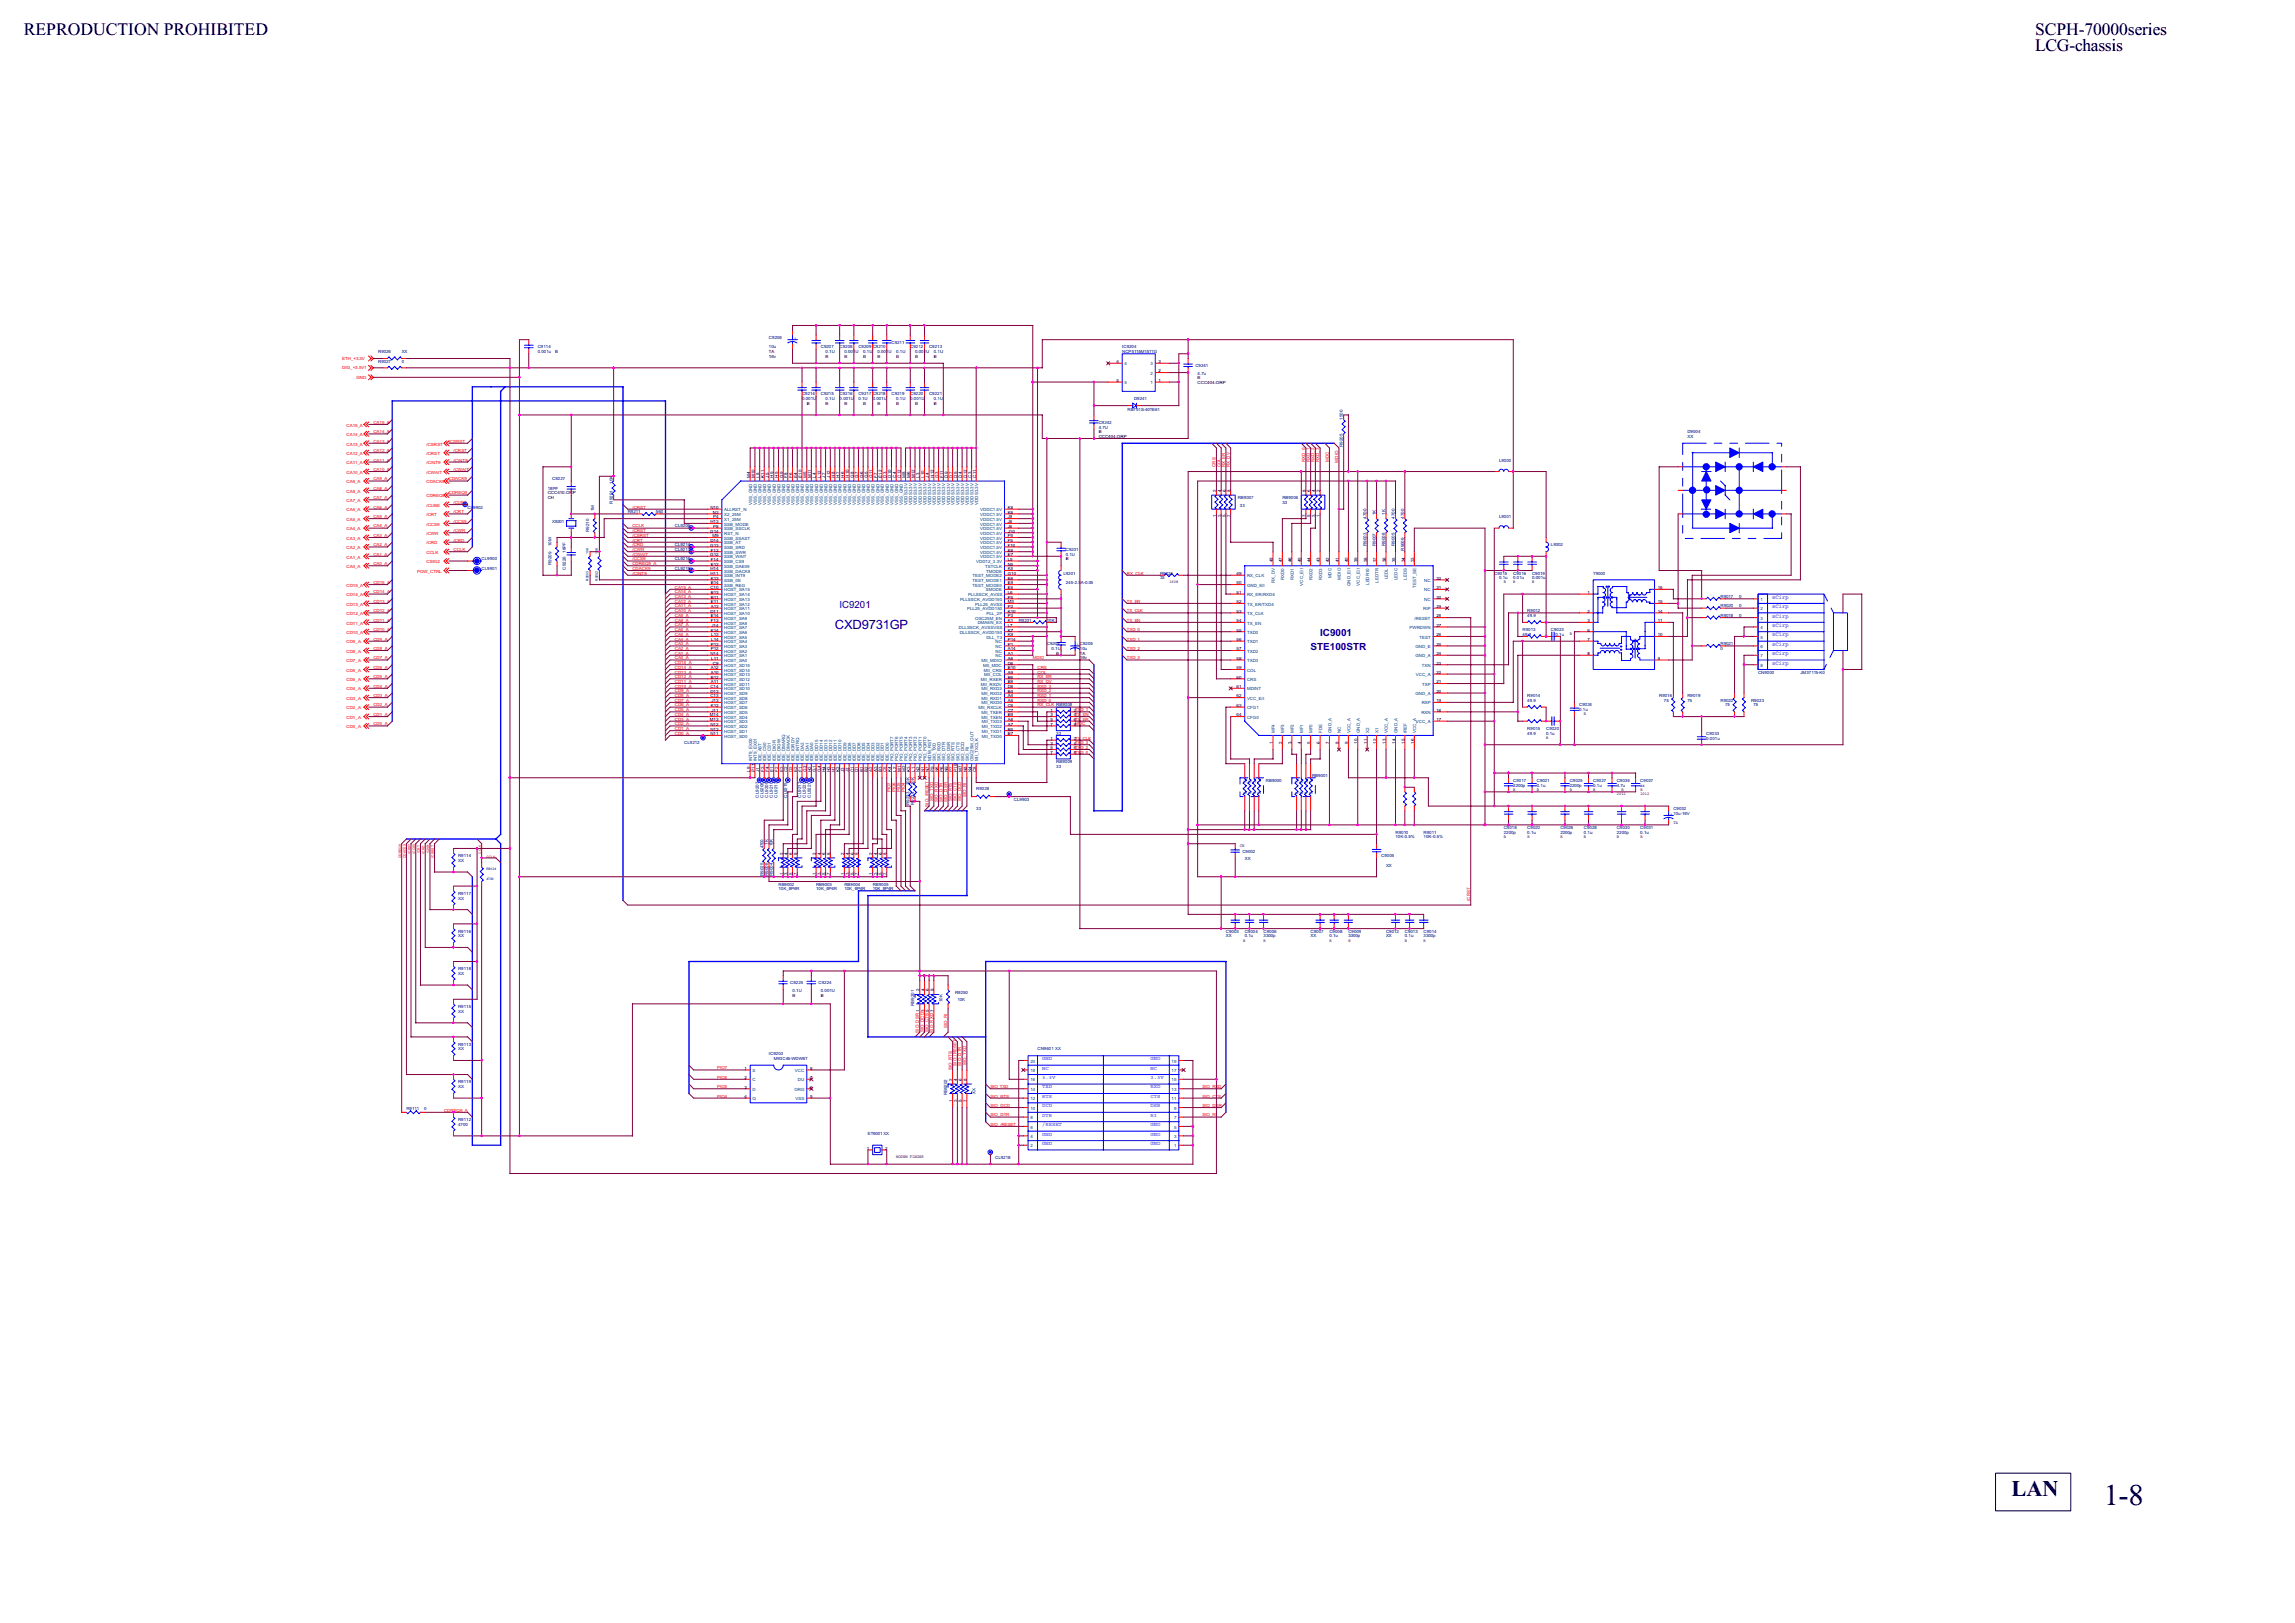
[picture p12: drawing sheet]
<svg xmlns="http://www.w3.org/2000/svg" width="420mm" height="297mm" viewBox="0 0 420 297" stroke-linecap="round" stroke-linejoin="round" font-family="sans-serif">
<defs><g id="words">
<text font-size="5.5" x="385.2" y="275.4">1-8</text>
<text font-size="4.1" x="368.3" y="273.7">LAN</text>
<g font-size="3.2">
<text x="4.4" y="6.4">REPRODUCTION PROHIBITED</text>
<text x="372.6" y="6.4">SCPH-70000series</text>
<text x="372.6" y="9.3">LCG-chassis</text>
</g>
<text font-size="2.3" fill="#000080" x="152.8" y="115.1">CXD9731GP</text>
<g font-size="1.8" fill="#000080">
<text x="153.7" y="111.2">IC9201</text>
<text x="239.9" y="119">STE100STR</text>
<text x="241.7" y="116.4">IC9001</text>
</g>
<g font-size="1" fill="#00f">
<text x="324.5" y="109.6">@Cirp</text>
<text x="324.5" y="111.3">@Cirp</text>
<text x="324.5" y="113">@Cirp</text>
<text x="324.5" y="114.8">@Cirp</text>
<text x="324.5" y="116.5">@Cirp</text>
<text x="324.5" y="118.2">@Cirp</text>
<text x="324.5" y="119.9">@Cirp</text>
<text x="324.5" y="121.7">@Cirp</text>
<text x="190.8" y="194">GND</text>
<text x="190.8" y="197.5">3.3V</text>
<text x="190.8" y="195.8">NC</text>
<text x="210.6" y="194">GND</text>
<text x="210.6" y="195.8">NC</text>
<text x="210.6" y="197.5">3.3V</text>
<text x="190.8" y="199.2">TXD</text>
<text x="190.8" y="200.9">RTS</text>
<text x="190.8" y="202.6">DCD</text>
<text x="210.6" y="199.2">RXD</text>
<text x="210.6" y="200.9">CTS</text>
<text x="210.6" y="202.6">DSR</text>
<text x="190.8" y="209.6">GND</text>
<text x="190.8" y="207.8">GND</text>
<text x="190.8" y="204.4">DTR</text>
<text x="190.8" y="206.1">/RESET</text>
<text x="210.6" y="204.4">RI</text>
<text x="210.6" y="206.1">GND</text>
<text x="210.6" y="207.8">GND</text>
<text x="210.6" y="209.6">GND</text>
</g>
<g font-size=".8" fill="#f00">
<text x="62.7" y="65.9">ETH_+3.3V</text>
<text x="62.7" y="67.6">DIG_+3.5V1</text>
<text x="65.2" y="69.3">GND</text>
<text x="68.4" y="77.6">CA15_A</text>
<text x="63.4" y="78.1">CA15_A</text>
<text x="63.4" y="79.8">CA14_A</text>
<text x="63.4" y="81.5">CA13_A</text>
<text x="63.4" y="83.2">CA12_A</text>
<text x="68.4" y="79.3">CA14_A</text>
<text x="68.4" y="81">CA13_A</text>
<text x="68.4" y="82.7">CA12_A</text>
<text x="78.1" y="81.5">/CSRST</text>
<text x="78.1" y="83.2">/CRST</text>
<text x="82.2" y="81">/CSRST</text>
<text x="83" y="82.7">/CRST</text>
<text x="63.4" y="85">CA11_A</text>
<text x="63.4" y="86.7">CA10_A</text>
<text x="63.4" y="88.4">CA9_A</text>
<text x="68.4" y="84.5">CA11_A</text>
<text x="68.4" y="86.2">CA10_A</text>
<text x="68.4" y="87.9">CA9_A</text>
<text x="68.4" y="89.6">CA8_A</text>
<text x="78.1" y="85">/CINT9</text>
<text x="78.1" y="86.7">/CWAIT</text>
<text x="78.1" y="88.4">CDACK9</text>
<text x="82.2" y="87.9">CDACK9</text>
<text x="83" y="84.5">/CINT9</text>
<text x="83" y="86.2">/CWAIT</text>
<text x="222.5" y="85.4" transform="rotate(-90 222.5 85.4)">CRS</text>
<text x="223.4" y="85.5" transform="rotate(-90 223.4 85.5)">COL</text>
<text x="224.3" y="85.5" transform="rotate(-90 224.3 85.5)">RX_ER</text>
<text x="225.2" y="85.5" transform="rotate(-90 225.2 85.5)">RX_DV</text>
<text x="239" y="84.6" transform="rotate(-90 239 84.6)">RXD_0</text>
<text x="239.8" y="84.6" transform="rotate(-90 239.8 84.6)">RXD_1</text>
<text x="240.7" y="84.6" transform="rotate(-90 240.7 84.6)">RXD_2</text>
<text x="241.5" y="84.6" transform="rotate(-90 241.5 84.6)">RXD_3</text>
<text x="243.3" y="84.6" transform="rotate(-90 243.3 84.6)">MDC</text>
<text x="245" y="84.7" transform="rotate(-90 245 84.7)">MDIO</text>
<text x="63.4" y="90.2">CA8_A</text>
<text x="63.4" y="91.9">CA7_A</text>
<text x="63.4" y="93.6">CA6_A</text>
<text x="63.4" y="95.3">CA5_A</text>
<text x="68.4" y="91.4">CA7_A</text>
<text x="68.4" y="93.1">CA6_A</text>
<text x="68.4" y="94.8">CA5_A</text>
<text x="78.1" y="91">CDREQ9</text>
<text x="78.1" y="92.7">/CUBE</text>
<text x="78.1" y="94.5">/CRT</text>
<text x="82.2" y="90.5">CDREQ9</text>
<text x="83" y="92.2">/CUBE</text>
<text x="83" y="93.9">/CRT</text>
<text x="83" y="95.7">/CCS9</text>
<text x="115.8" y="93.1">/CRST</text>
<text x="63.4" y="97">CA4_A</text>
<text x="63.4" y="98.8">CA3_A</text>
<text x="63.4" y="100.5">CA2_A</text>
<text x="68.4" y="96.5">CA4_A</text>
<text x="68.4" y="98.2">CA3_A</text>
<text x="68.4" y="100">CA2_A</text>
<text x="68.4" y="101.7">CA1_A</text>
<text x="78.1" y="96.2">/CCS9</text>
<text x="78.1" y="97.9">/CWR</text>
<text x="78.1" y="99.6">/CRD</text>
<text x="78.1" y="101.4">CCLK</text>
<text x="83" y="97.4">/CWR</text>
<text x="83" y="99.1">/CRD</text>
<text x="83" y="100.9">CCLK</text>
<text x="115.8" y="97.4">/CRST</text>
<text x="115.8" y="98.2">/CSRST</text>
<text x="115.8" y="99.1">/CRT</text>
<text x="115.8" y="101.7">/CWAIT</text>
<text x="115.8" y="96.5">CCLK</text>
<text x="115.8" y="100">/CRD</text>
<text x="115.8" y="100.9">/CWR</text>
<text x="63.4" y="102.2">CA1_A</text>
<text x="63.4" y="103.9">CA0_A</text>
<text x="63.4" y="107.4">CD15_A</text>
<text x="68.4" y="103.4">CA0_A</text>
<text x="68.4" y="106.9">CD15_A</text>
<text x="76.4" y="104.8">POW_CTRL</text>
<text x="78.1" y="103.1">CSIG2</text>
<text x="115.8" y="103.4">CDREQ9_A</text>
<text x="115.8" y="102.6">/CCS9</text>
<text x="115.8" y="105.2">/CINT9</text>
<text x="115.8" y="104.3">CDACK9</text>
<text x="123.5" y="107.7">CA15_A</text>
<text x="206.3" y="105.2">RX_CLK</text>
<text x="63.4" y="109.1">CD14_A</text>
<text x="63.4" y="110.9">CD13_A</text>
<text x="63.4" y="112.6">CD12_A</text>
<text x="68.4" y="108.6">CD14_A</text>
<text x="68.4" y="110.3">CD13_A</text>
<text x="68.4" y="112.1">CD12_A</text>
<text x="68.4" y="113.8">CD11_A</text>
<text x="123.5" y="113.8">CA8_A</text>
<text x="123.5" y="112.9">CA9_A</text>
<text x="123.5" y="110.3">CA12_A</text>
<text x="123.5" y="109.5">CA13_A</text>
<text x="123.5" y="108.6">CA14_A</text>
<text x="123.5" y="111.2">CA11_A</text>
<text x="123.5" y="112">CA10_A</text>
<text x="206.3" y="112">TX_CLK</text>
<text x="206.3" y="113.8">TX_EN</text>
<text x="206.3" y="110.3">TX_ER</text>
<text x="63.4" y="114.3">CD11_A</text>
<text x="63.4" y="116">CD10_A</text>
<text x="63.4" y="117.7">CD9_A</text>
<text x="63.4" y="119.5">CD8_A</text>
<text x="68.4" y="115.5">CD10_A</text>
<text x="68.4" y="117.2">CD9_A</text>
<text x="68.4" y="119">CD8_A</text>
<text x="123.5" y="117.2">CA4_A</text>
<text x="123.5" y="119.8">CA1_A</text>
<text x="123.5" y="119">CA2_A</text>
<text x="123.5" y="118.1">CA3_A</text>
<text x="123.5" y="116.4">CA5_A</text>
<text x="123.5" y="114.7">CA7_A</text>
<text x="123.5" y="115.5">CA6_A</text>
<text x="206.3" y="117.2">TXD_1</text>
<text x="206.3" y="119">TXD_2</text>
<text x="206.3" y="115.5">TXD_0</text>
<text x="63.4" y="121.2">CD7_A</text>
<text x="63.4" y="122.9">CD6_A</text>
<text x="63.4" y="124.7">CD5_A</text>
<text x="68.4" y="120.7">CD7_A</text>
<text x="68.4" y="122.4">CD6_A</text>
<text x="68.4" y="124.1">CD5_A</text>
<text x="68.4" y="125.9">CD4_A</text>
<text x="123.5" y="123.3">CD13_A</text>
<text x="123.5" y="125.9">CD10_A</text>
<text x="123.5" y="125">CD11_A</text>
<text x="123.5" y="124.1">CD12_A</text>
<text x="123.5" y="122.4">CD14_A</text>
<text x="123.5" y="120.7">CA0_A</text>
<text x="123.5" y="121.5">CD15_A</text>
<text x="189.1" y="120.7">MDIO</text>
<text x="189.9" y="123.3">COL</text>
<text x="189.9" y="124.1">RX_ER</text>
<text x="189.9" y="122.4">CRS</text>
<text x="189.9" y="125">RX_DV</text>
<text x="189.9" y="125.9">RXD_3</text>
<text x="206.3" y="120.7">TXD_3</text>
<text x="63.4" y="126.4">CD4_A</text>
<text x="63.4" y="128.1">CD3_A</text>
<text x="63.4" y="129.8">CD2_A</text>
<text x="63.4" y="131.5">CD1_A</text>
<text x="68.4" y="127.6">CD3_A</text>
<text x="68.4" y="129.3">CD2_A</text>
<text x="68.4" y="131">CD1_A</text>
<text x="123.5" y="131.9">CD3_A</text>
<text x="123.5" y="131">CD4_A</text>
<text x="123.5" y="130.2">CD5_A</text>
<text x="123.5" y="129.3">CD6_A</text>
<text x="123.5" y="128.4">CD7_A</text>
<text x="123.5" y="126.7">CD9_A</text>
<text x="123.5" y="127.6">CD8_A</text>
<text x="189.9" y="127.6">RXD_1</text>
<text x="189.9" y="128.4">RXD_0</text>
<text x="189.9" y="126.7">RXD_2</text>
<text x="189.9" y="129.3">RX_CLK RB9008</text>
<text x="63.4" y="133.3">CD0_A</text>
<text x="68.4" y="132.7">CD0_A</text>
<text x="123.5" y="133.6">CD1_A</text>
<text x="123.5" y="132.7">CD2_A</text>
<text x="123.5" y="134.5">CD0_A</text>
<text x="163.1" y="145" transform="rotate(-90 163.1 145)">PIO7</text>
<text x="163.9" y="145" transform="rotate(-90 163.9 145)">PIO6</text>
<text x="164.8" y="145" transform="rotate(-90 164.8 145)">PIO5</text>
<text x="165.7" y="145" transform="rotate(-90 165.7 145)">PIO4</text>
<text x="170" y="147.6" transform="rotate(-90 170 147.6)">SIO_/RESET</text>
<text x="170.8" y="146.7" transform="rotate(-90 170.8 146.7)">SIO_TXD</text>
<text x="171.7" y="146.8" transform="rotate(-90 171.7 146.8)">SIO_RXD</text>
<text x="172.5" y="146.8" transform="rotate(-90 172.5 146.8)">SIO_DTR</text>
<text x="173.4" y="146.8" transform="rotate(-90 173.4 146.8)">SIO_DSR</text>
<text x="174.3" y="146.7" transform="rotate(-90 174.3 146.7)">SIO_RTS</text>
<text x="175.1" y="146.7" transform="rotate(-90 175.1 146.7)">SIO_CTS</text>
<text x="176" y="146.7" transform="rotate(-90 176 146.7)">SIO_DCD</text>
<text x="176.9" y="145.9" transform="rotate(-90 176.9 145.9)">SIO_RI</text>
<text x="269.1" y="164.9" transform="rotate(-90 269.1 164.9)">/CRST</text>
<text x="168.2" y="189" transform="rotate(-90 168.2 189)">SIO_DSR 1</text>
<text x="169.1" y="188.9" transform="rotate(-90 169.1 188.9)">SIO_DCD3</text>
<text x="170" y="188.9" transform="rotate(-90 170 188.9)">SIO_CTS 5</text>
<text x="170.8" y="189" transform="rotate(-90 170.8 189)">SIO_RXD 7</text>
<text x="173.4" y="188.1" transform="rotate(-90 173.4 188.1)">SIO_RI</text>
<text x="131.3" y="197.4">PIO6</text>
<text x="131.3" y="195.7">PIO7</text>
<text x="174.3" y="195.8" transform="rotate(-90 174.3 195.8)">SIO_RTS</text>
<text x="175.1" y="195" transform="rotate(-90 175.1 195)">SIO_/RESET</text>
<text x="176" y="195" transform="rotate(-90 176 195)">SIO_DTR</text>
<text x="176.9" y="195" transform="rotate(-90 176.9 195)">SIO_TXD</text>
<text x="81.3" y="203.5">CDREQ9_A</text>
<text x="131.3" y="200.9">PIO4</text>
<text x="131.3" y="199.1">PIO5</text>
<text x="181.3" y="202.6">SIO_DCD</text>
<text x="181.3" y="200.9">SIO_RTS</text>
<text x="181.3" y="199.1">SIO_TXD</text>
<text x="220.1" y="202.6">SIO_DSR</text>
<text x="220.1" y="200.9">SIO_CTS</text>
<text x="220.1" y="199.1">SIO_RXD</text>
<text x="181.3" y="206">SIO_/RESET</text>
<text x="181.3" y="204.3">SIO_DTR</text>
<text x="220.1" y="204.3">SIO_RI</text>
</g>
<g font-size=".8" fill="#000080">
<text x="69.2" y="64.6">R9026</text>
<text x="73.5" y="64.6">XX</text>
<text x="98.4" y="63.8">C9114</text>
<text x="98.4" y="64.5">0.001u</text>
<text x="101.6" y="64.5">B</text>
<text x="140.8" y="62">C9206</text>
<text x="140.8" y="63.8">10u</text>
<text x="150.3" y="63.8">C9207</text>
<text x="151.1" y="64.6">0.1U</text>
<text x="153.7" y="63.8">C9208</text>
<text x="154.6" y="64.6">0.001U</text>
<text x="157.2" y="63.8">C9209 C9210</text>
<text x="158" y="64.6">0.1U</text>
<text x="160.6" y="64.6">0.001U</text>
<text x="163.2" y="62.9">C9211</text>
<text x="164.1" y="64.6">0.1U</text>
<text x="166.7" y="63.8">C9212</text>
<text x="167.5" y="64.6">0.001U</text>
<text x="170.1" y="63.8">C9213</text>
<text x="171" y="64.6">0.1U</text>
<text x="205.5" y="63.8">IC9204</text>
<text x="205.5" y="64.6">NCP5115M15T1G</text>
<text x="69.2" y="66.4">R9027</text>
<text x="73.5" y="66.4">0</text>
<text x="218.8" y="67.2">C9241</text>
<text x="219.3" y="68.6">4.7u</text>
<text x="146.8" y="72.4">C9214</text>
<text x="146.8" y="73.2">0.001U</text>
<text x="150.3" y="72.4">C9215</text>
<text x="151.1" y="73.2">0.1U</text>
<text x="153.7" y="72.4">C9216</text>
<text x="153.7" y="73.2">0.001U</text>
<text x="157.2" y="72.4">C9217 C9218</text>
<text x="157.2" y="73.2">0.1U</text>
<text x="159.8" y="73.2">0.001U</text>
<text x="163.2" y="72.4">C9219</text>
<text x="164.1" y="73.2">0.1U</text>
<text x="166.7" y="72.4">C9220</text>
<text x="166.7" y="73.2">0.001U</text>
<text x="170.1" y="72.4">C9221</text>
<text x="171" y="73.2">0.1U</text>
<text x="201.1" y="77.6">C9242</text>
<text x="206.4" y="75.2">RB751S-40TE61</text>
<text x="207.6" y="73.2">D9241</text>
<text x="245.8" y="76.8" transform="rotate(-90 245.8 76.8)">1500</text>
<text x="201.1" y="78.4">4.7U</text>
<text x="245.8" y="81.8" transform="rotate(-90 245.8 81.8)">R9205</text>
<text x="308.9" y="79.3">D9004</text>
<text x="308.9" y="80.2">XX</text>
<text x="100.3" y="89.6">18PF</text>
<text x="101.1" y="87.9">C9227</text>
<text x="112.2" y="88.5" transform="rotate(-90 112.2 88.5)">10K</text>
<text x="274.4" y="84.5">L9000</text>
<text x="85.6" y="93.1">CL9902</text>
<text x="101.1" y="95.7">X9201</text>
<text x="108.7" y="93.5" transform="rotate(-90 108.7 93.5)">1M</text>
<text x="112.2" y="92.2" transform="rotate(-90 112.2 92.2)">R9201</text>
<text x="114.9" y="93.9">R9211</text>
<text x="120.1" y="93.9">560</text>
<text x="226.6" y="91.4">RB9007</text>
<text x="227" y="92.7">33</text>
<text x="234.8" y="91.4">RB9006</text>
<text x="234.8" y="92.2">33</text>
<text x="250.2" y="94.9" transform="rotate(-90 250.2 94.9)">4700</text>
<text x="251.9" y="94.2" transform="rotate(-90 251.9 94.2)">1K</text>
<text x="253.6" y="94.2" transform="rotate(-90 253.6 94.2)">1K</text>
<text x="255.3" y="94.9" transform="rotate(-90 255.3 94.9)">4700</text>
<text x="257" y="94.9" transform="rotate(-90 257 94.9)">4700</text>
<text x="274.4" y="94.8">L9001</text>
<text x="101" y="99.9" transform="rotate(-90 101 99.9)">10M</text>
<text x="103.6" y="101.1" transform="rotate(-90 103.6 101.1)">18PF</text>
<text x="107.9" y="97.3" transform="rotate(-90 107.9 97.3)">R9210</text>
<text x="123.5" y="100.9">CL9211</text>
<text x="123.5" y="100">CL9214</text>
<text x="123.5" y="96.5">CL9206</text>
<text x="195.1" y="100.9">C9231</text>
<text x="195.1" y="101.7">0.1U</text>
<text x="250.2" y="99.9" transform="rotate(-90 250.2 99.9)">R9003</text>
<text x="251.9" y="99.9" transform="rotate(-90 251.9 99.9)">R9007</text>
<text x="253.6" y="99.9" transform="rotate(-90 253.6 99.9)">R9008</text>
<text x="255.3" y="99.9" transform="rotate(-90 255.3 99.9)">R9005</text>
<text x="257" y="100.8" transform="rotate(-90 257 100.8)">R9009</text>
<text x="283.9" y="100">L9002</text>
<text x="88.2" y="104.3">CL9901</text>
<text x="88.2" y="102.6">CL9900</text>
<text x="101" y="103.4" transform="rotate(-90 101 103.4)">R9209</text>
<text x="103.6" y="104.2" transform="rotate(-90 103.6 104.2)">C9226</text>
<text x="123.5" y="102.6">CL9216</text>
<text x="123.5" y="104.3">CL9219</text>
<text x="194.7" y="105.2">L9201</text>
<text x="195.1" y="106.9">245-2.5A-0.05</text>
<text x="212.4" y="105.2">R9024</text>
<text x="212.4" y="106">33</text>
<text x="273.6" y="105.2">C9015</text>
<text x="274.4" y="106">0.1u</text>
<text x="277" y="105.2">C9016</text>
<text x="277" y="106">0.01u</text>
<text x="280.5" y="105.2">C9019</text>
<text x="280.5" y="106">0.001u</text>
<text x="291.7" y="105.2">T9000</text>
<text x="186.5" y="113.8">R9231</text>
<text x="191.6" y="113.8">10K</text>
<text x="279.6" y="112">R9012</text>
<text x="279.6" y="112.9">49.9</text>
<text x="315" y="112.9">R9018</text>
<text x="315" y="111.2">R9020</text>
<text x="315" y="109.5">R9017</text>
<text x="318.4" y="112.9">0</text>
<text x="318.4" y="111.2">0</text>
<text x="318.4" y="109.5">0</text>
<text x="191.7" y="118.1">C9204</text>
<text x="192.5" y="119">0.1U</text>
<text x="197.7" y="119">10u</text>
<text x="278.7" y="115.5">R9013</text>
<text x="278.7" y="116.4">49.9</text>
<text x="283.9" y="115.5">C9023</text>
<text x="284.8" y="116.4">0.1u</text>
<text x="315" y="118.1">R9021</text>
<text x="315" y="119">0</text>
<text x="321.9" y="123.3">CN9000</text>
<text x="329.6" y="123.3">JM37115-K0</text>
<text x="279.6" y="127.6">R9014</text>
<text x="279.6" y="128.4">49.9</text>
<text x="289.1" y="129.3">C9024</text>
<text x="289.1" y="130.2">0.1u</text>
<text x="303.7" y="127.6">R9016</text>
<text x="304.6" y="128.4">75</text>
<text x="308.9" y="127.6">R9019</text>
<text x="308.9" y="128.4">75</text>
<text x="315" y="128.4">R9022</text>
<text x="315.8" y="129.3">75</text>
<text x="320.6" y="128.4">R9023</text>
<text x="321" y="129.3">75</text>
<text x="125.3" y="136.2">CL9212</text>
<text x="193.4" y="134.5">33</text>
<text x="279.6" y="133.6">R9015</text>
<text x="279.6" y="134.5">49.9</text>
<text x="283.1" y="133.6">C9020</text>
<text x="283.1" y="134.5">0.1u</text>
<text x="312.4" y="134.5">C9033</text>
<text x="312.4" y="135.3">0.001u</text>
<text x="166.5" y="143.7" transform="rotate(-90 166.5 143.7)">10K</text>
<text x="167.4" y="143.7" transform="rotate(-90 167.4 143.7)">10K</text>
<text x="193.4" y="139.7">RB9009</text>
<text x="193.4" y="140.5">33</text>
<text x="231.8" y="143.1">RB9000</text>
<text x="240.2" y="142.2">RB9001</text>
<text x="277" y="143.1">C9017</text>
<text x="277" y="144">2200p</text>
<text x="281.4" y="143.1">C9021</text>
<text x="281.4" y="144">0.1u</text>
<text x="287.4" y="143.1">C9025</text>
<text x="287.4" y="144">2200p</text>
<text x="291.7" y="143.1">C9027</text>
<text x="291.7" y="144">0.1u</text>
<text x="296" y="143.1">C9036</text>
<text x="296" y="144">4.7u</text>
<text x="300.3" y="143.1">C9037</text>
<text x="300.3" y="144">xx</text>
<text x="138.9" y="146" transform="rotate(-90 138.9 146)">CL9207</text>
<text x="139.8" y="146" transform="rotate(-90 139.8 146)">CL9208</text>
<text x="140.6" y="146" transform="rotate(-90 140.6 146)">CL9209</text>
<text x="141.5" y="146" transform="rotate(-90 141.5 146)">CL9210</text>
<text x="142.4" y="146" transform="rotate(-90 142.4 146)">CL9213</text>
<text x="144.1" y="146" transform="rotate(-90 144.1 146)">CL9215</text>
<text x="146.7" y="146" transform="rotate(-90 146.7 146)">CL9217</text>
<text x="147.6" y="146" transform="rotate(-90 147.6 146)">CL9220</text>
<text x="148.4" y="146" transform="rotate(-90 148.4 146)">CL9221</text>
<text x="166.5" y="147.3" transform="rotate(-90 166.5 147.3)">R9233</text>
<text x="167.4" y="147.3" transform="rotate(-90 167.4 147.3)">R9234</text>
<text x="178.7" y="144.6">R9028</text>
<text x="178.7" y="148.3">33</text>
<text x="185.6" y="146.5">CL9903</text>
<text x="306.4" y="148.3">C9032</text>
<text x="139.8" y="155.3" transform="rotate(-90 139.8 155.3)">4700</text>
<text x="140.6" y="154.6" transform="rotate(-90 140.6 154.6)">1K</text>
<text x="141.5" y="154.9" transform="rotate(-90 141.5 154.9)">10K</text>
<text x="255.5" y="152.6">R9010</text>
<text x="255.5" y="153.5">10K-0.5%</text>
<text x="260.6" y="152.6">R9011</text>
<text x="260.6" y="153.5">10K-0.5%</text>
<text x="275.3" y="151.7">C9018</text>
<text x="275.3" y="152.6">2200p</text>
<text x="279.6" y="151.7">C9022</text>
<text x="279.6" y="152.6">0.1u</text>
<text x="285.7" y="151.7">C9026</text>
<text x="285.7" y="152.6">2200p</text>
<text x="290" y="151.7">C9028</text>
<text x="290" y="152.6">0.1u</text>
<text x="296" y="151.7">C9030</text>
<text x="296" y="152.6">2200p</text>
<text x="300.3" y="151.7">C9031</text>
<text x="300.3" y="152.6">0.1u</text>
<text x="83.9" y="156.9">R9114</text>
<text x="83.9" y="157.8">XX</text>
<text x="139.8" y="160.3" transform="rotate(-90 139.8 160.3)">R9025</text>
<text x="140.6" y="160.3" transform="rotate(-90 140.6 160.3)">R9006</text>
<text x="141.5" y="160.3" transform="rotate(-90 141.5 160.3)">R9004</text>
<text x="227.5" y="156">C9002</text>
<text x="227.9" y="157.4">XX</text>
<text x="252.9" y="156.9">C9005</text>
<text x="253.7" y="158.6">XX</text>
<text x="83.9" y="163.8">R9117</text>
<text x="83.9" y="164.7">XX</text>
<text x="142.5" y="162.1">RB9002</text>
<text x="142.5" y="162.9">10K_8P4R</text>
<text x="149.4" y="162.1">RB9003</text>
<text x="149.4" y="162.9">10K_8P4R</text>
<text x="154.6" y="162.1">RB9004</text>
<text x="154.6" y="162.9">10K_8P4R</text>
<text x="159.8" y="162.1">RB9005</text>
<text x="159.8" y="162.9">10K_8P4R</text>
<text x="83.9" y="170.7">R9116</text>
<text x="83.9" y="171.5">XX</text>
<text x="224.4" y="170.7">C9003</text>
<text x="224.4" y="171.5">XX</text>
<text x="227.9" y="170.7">C9004</text>
<text x="227.9" y="171.5">0.1u</text>
<text x="231.3" y="170.7">C9006</text>
<text x="231.3" y="171.5">3300p</text>
<text x="239.9" y="170.7">C9007</text>
<text x="239.9" y="171.5">XX</text>
<text x="243.4" y="170.7">C9008</text>
<text x="243.4" y="171.5">0.1u</text>
<text x="246.9" y="170.7">C9009</text>
<text x="246.9" y="171.5">3300p</text>
<text x="253.7" y="170.7">C9012</text>
<text x="253.7" y="171.5">XX</text>
<text x="257.2" y="170.7">C9013</text>
<text x="257.2" y="171.5">0.1u</text>
<text x="260.6" y="170.7">C9014</text>
<text x="260.6" y="171.5">3300p</text>
<text x="83.9" y="177.6">R9118</text>
<text x="83.9" y="178.5">XX</text>
<text x="83.9" y="184.5">R9115</text>
<text x="83.9" y="185.3">XX</text>
<text x="144.7" y="180.2">C9225</text>
<text x="145.1" y="181.5">0.1U</text>
<text x="149.9" y="180.2">C9224</text>
<text x="150.3" y="181.5">0.001U</text>
<text x="167.4" y="184.1" transform="rotate(-90 167.4 184.1)">RB9201</text>
<text x="172.5" y="183.4" transform="rotate(-90 172.5 183.4)">10K</text>
<text x="174.9" y="181.9">R9250</text>
<text x="175.3" y="183.3">10K</text>
<text x="83.9" y="191.4">R9113</text>
<text x="83.9" y="192.3">XX</text>
<text x="140.8" y="193.1">IC9203</text>
<text x="141.7" y="194">M93C46-WDW6T</text>
<text x="189.9" y="192.3">CN9601 XX</text>
<text x="74.4" y="203.1">R9111</text>
<text x="77.7" y="203.2">0</text>
<text x="83.9" y="198.3">R9119</text>
<text x="83.9" y="199.1">XX</text>
<text x="173.4" y="200.5" transform="rotate(-90 173.4 200.5)">RB9202</text>
<text x="178.6" y="200.1" transform="rotate(-90 178.6 200.1)">XX</text>
<text x="83.9" y="205.2">R9112</text>
<text x="83.9" y="206">4700</text>
<text x="158.9" y="207.8">ET9001 XX</text>
<text x="182.2" y="212.1">CL9218</text>
</g>
<g font-size=".8">
<text x="140.8" y="64.6">TA</text>
<text x="140.8" y="65.5">16v</text>
<text x="151.1" y="65.5">B</text>
<text x="154.6" y="65.5">B</text>
<text x="158" y="65.5">B</text>
<text x="160.6" y="65.5">B</text>
<text x="164.1" y="65.5">B</text>
<text x="167.5" y="65.5">B</text>
<text x="171" y="65.5">B</text>
<text x="204.4" y="69.9">5</text>
<text x="204.4" y="66.5">4</text>
<text x="212.1" y="69.9">1</text>
<text x="212.1" y="68.2">2</text>
<text x="212.1" y="66.5">3</text>
<text x="219.3" y="69.4">B</text>
<text x="219.3" y="70.3">CCC404.ORP</text>
<text x="147.7" y="74.1">B</text>
<text x="151.1" y="74.1">B</text>
<text x="154.6" y="74.1">B</text>
<text x="158" y="74.1">B</text>
<text x="160.6" y="74.1">B</text>
<text x="164.1" y="74.1">B</text>
<text x="167.5" y="74.1">B</text>
<text x="171" y="74.1">B</text>
<text x="201.1" y="79.3">B</text>
<text x="201.1" y="80.2">CCC404.ORP</text>
<text x="137.3" y="87.4" transform="rotate(-90 137.3 87.4)">M4</text>
<text x="138.2" y="87.4" transform="rotate(-90 138.2 87.4)">M10</text>
<text x="139" y="87.4" transform="rotate(-90 139 87.4)">L8</text>
<text x="139.9" y="87.4" transform="rotate(-90 139.9 87.4)">K11</text>
<text x="140.8" y="87.4" transform="rotate(-90 140.8 87.4)">J5</text>
<text x="141.6" y="87.4" transform="rotate(-90 141.6 87.4)">H9</text>
<text x="142.5" y="87.4" transform="rotate(-90 142.5 87.4)">H5</text>
<text x="143.4" y="87.4" transform="rotate(-90 143.4 87.4)">G9</text>
<text x="144.2" y="87.4" transform="rotate(-90 144.2 87.4)">F8</text>
<text x="145.1" y="87.4" transform="rotate(-90 145.1 87.4)">F6</text>
<text x="145.9" y="87.4" transform="rotate(-90 145.9 87.4)">E4</text>
<text x="146.8" y="87.4" transform="rotate(-90 146.8 87.4)">E10</text>
<text x="147.7" y="87.4" transform="rotate(-90 147.7 87.4)">M5</text>
<text x="148.5" y="87.4" transform="rotate(-90 148.5 87.4)">M11</text>
<text x="149.4" y="87.4" transform="rotate(-90 149.4 87.4)">L4</text>
<text x="150.2" y="87.4" transform="rotate(-90 150.2 87.4)">L12</text>
<text x="151.1" y="87.4" transform="rotate(-90 151.1 87.4)">J7</text>
<text x="152" y="87.4" transform="rotate(-90 152 87.4)">J12</text>
<text x="152.8" y="87.4" transform="rotate(-90 152.8 87.4)">H8</text>
<text x="153.7" y="87.4" transform="rotate(-90 153.7 87.4)">H7</text>
<text x="154.6" y="87.4" transform="rotate(-90 154.6 87.4)">H6</text>
<text x="155.4" y="87.4" transform="rotate(-90 155.4 87.4)">H10</text>
<text x="156.3" y="87.4" transform="rotate(-90 156.3 87.4)">G8</text>
<text x="157.1" y="87.4" transform="rotate(-90 157.1 87.4)">G7</text>
<text x="158" y="87.4" transform="rotate(-90 158 87.4)">G6</text>
<text x="158.9" y="87.4" transform="rotate(-90 158.9 87.4)">G5</text>
<text x="159.7" y="87.4" transform="rotate(-90 159.7 87.4)">G11</text>
<text x="160.6" y="87.4" transform="rotate(-90 160.6 87.4)">F7</text>
<text x="161.4" y="87.4" transform="rotate(-90 161.4 87.4)">E12</text>
<text x="162.3" y="87.4" transform="rotate(-90 162.3 87.4)">D3</text>
<text x="163.2" y="87.4" transform="rotate(-90 163.2 87.4)">D10</text>
<text x="164" y="87.4" transform="rotate(-90 164 87.4)">C4</text>
<text x="164.9" y="87.4" transform="rotate(-90 164.9 87.4)">C12</text>
<text x="165.8" y="87.4" transform="rotate(-90 165.8 87.4)">M8</text>
<text x="166.6" y="87.4" transform="rotate(-90 166.6 87.4)">M6</text>
<text x="167.5" y="87.4" transform="rotate(-90 167.5 87.4)">M12</text>
<text x="168.4" y="87.4" transform="rotate(-90 168.4 87.4)">L3</text>
<text x="169.2" y="87.4" transform="rotate(-90 169.2 87.4)">L10</text>
<text x="170.1" y="87.4" transform="rotate(-90 170.1 87.4)">J4</text>
<text x="170.9" y="87.4" transform="rotate(-90 170.9 87.4)">H12</text>
<text x="171.8" y="87.4" transform="rotate(-90 171.8 87.4)">G3</text>
<text x="172.7" y="87.4" transform="rotate(-90 172.7 87.4)">F11</text>
<text x="173.5" y="87.4" transform="rotate(-90 173.5 87.4)">D9</text>
<text x="174.4" y="87.4" transform="rotate(-90 174.4 87.4)">D7</text>
<text x="175.2" y="87.4" transform="rotate(-90 175.2 87.4)">D5</text>
<text x="176.1" y="87.4" transform="rotate(-90 176.1 87.4)">D4</text>
<text x="177" y="87.4" transform="rotate(-90 177 87.4)">D12</text>
<text x="177.8" y="87.4" transform="rotate(-90 177.8 87.4)">C3</text>
<text x="178.7" y="87.4" transform="rotate(-90 178.7 87.4)">C11</text>
<text x="100.3" y="90.5">CCC410.ORP</text>
<text x="100.3" y="91.4">CH</text>
<text x="130.1" y="93.2">N10</text>
<text x="130.1" y="95.8">H13</text>
<text x="130.5" y="94">N3</text>
<text x="130.6" y="94.9">P4</text>
<text x="184.5" y="95.8">J8</text>
<text x="184.5" y="94.9">J9</text>
<text x="184.5" y="94">K6</text>
<text x="184.5" y="93.2">K8</text>
<text x="222.7" y="94.7" transform="rotate(-90 222.7 94.7)">1</text>
<text x="222.7" y="90" transform="rotate(-90 222.7 90)">2</text>
<text x="223.5" y="94.7" transform="rotate(-90 223.5 94.7)">3</text>
<text x="223.5" y="90" transform="rotate(-90 223.5 90)">4</text>
<text x="224.4" y="94.7" transform="rotate(-90 224.4 94.7)">5</text>
<text x="224.4" y="90" transform="rotate(-90 224.4 90)">6</text>
<text x="225.3" y="94.7" transform="rotate(-90 225.3 94.7)">7</text>
<text x="225.3" y="90" transform="rotate(-90 225.3 90)">8</text>
<text x="239" y="94.7" transform="rotate(-90 239 94.7)">7</text>
<text x="239" y="90" transform="rotate(-90 239 90)">8</text>
<text x="239.9" y="94.7" transform="rotate(-90 239.9 94.7)">5</text>
<text x="239.9" y="90" transform="rotate(-90 239.9 90)">6</text>
<text x="240.8" y="94.7" transform="rotate(-90 240.8 94.7)">3</text>
<text x="240.8" y="90" transform="rotate(-90 240.8 90)">4</text>
<text x="241.7" y="94.7" transform="rotate(-90 241.7 94.7)">1</text>
<text x="241.7" y="90" transform="rotate(-90 241.7 90)">2</text>
<text x="130" y="97.5">G14</text>
<text x="130" y="100.1">G13</text>
<text x="130" y="101.8">G12</text>
<text x="130.1" y="99.2">D14</text>
<text x="130.2" y="100.9">F12</text>
<text x="130.4" y="98.3">M9</text>
<text x="130.6" y="96.6">P8</text>
<text x="184.5" y="101.8">E7</text>
<text x="184.5" y="100.9">E8</text>
<text x="184.5" y="100.1">F10</text>
<text x="184.5" y="99.2">F5</text>
<text x="184.5" y="98.3">F9</text>
<text x="184.5" y="97.5">J10</text>
<text x="184.5" y="96.6">J6</text>
<text x="130.1" y="104.4">H14</text>
<text x="130.1" y="105.3">H11</text>
<text x="130.1" y="107.8">C10</text>
<text x="130.1" y="103.5">E13</text>
<text x="130.1" y="106.1">K13</text>
<text x="130.1" y="107">B14</text>
<text x="130.2" y="102.6">F14</text>
<text x="184.5" y="107.8">E5</text>
<text x="184.5" y="107">E9</text>
<text x="184.5" y="106.1">E6</text>
<text x="184.5" y="105.3">G10</text>
<text x="184.5" y="104.4">K5</text>
<text x="184.5" y="103.5">N5</text>
<text x="184.5" y="102.6">L5</text>
<text x="195.1" y="102.6">B</text>
<text x="214.1" y="106.8">1608</text>
<text x="226.4" y="105.3">49</text>
<text x="226.4" y="107">50</text>
<text x="233" y="102.9" transform="rotate(-90 233 102.9)">48</text>
<text x="234.7" y="102.9" transform="rotate(-90 234.7 102.9)">47</text>
<text x="236.5" y="102.9" transform="rotate(-90 236.5 102.9)">46</text>
<text x="238.2" y="102.9" transform="rotate(-90 238.2 102.9)">45</text>
<text x="239.9" y="102.9" transform="rotate(-90 239.9 102.9)">44</text>
<text x="241.7" y="102.9" transform="rotate(-90 241.7 102.9)">43</text>
<text x="243.4" y="102.9" transform="rotate(-90 243.4 102.9)">42</text>
<text x="245.1" y="102.9" transform="rotate(-90 245.1 102.9)">41</text>
<text x="246.8" y="102.9" transform="rotate(-90 246.8 102.9)">40</text>
<text x="248.5" y="102.9" transform="rotate(-90 248.5 102.9)">39</text>
<text x="250.3" y="102.9" transform="rotate(-90 250.3 102.9)">38</text>
<text x="252" y="102.9" transform="rotate(-90 252 102.9)">37</text>
<text x="253.7" y="102.9" transform="rotate(-90 253.7 102.9)">36</text>
<text x="255.5" y="102.9" transform="rotate(-90 255.5 102.9)">35</text>
<text x="257.2" y="102.9" transform="rotate(-90 257.2 102.9)">34</text>
<text x="258.9" y="102.9" transform="rotate(-90 258.9 102.9)">33</text>
<text x="263" y="106.1">32</text>
<text x="263" y="107.8">31</text>
<text x="275.3" y="106.8">B</text>
<text x="277" y="106.8">B</text>
<text x="280.5" y="106.8">B</text>
<text x="303.5" y="107.8">16</text>
<text x="130.1" y="112.1">D11</text>
<text x="130.1" y="108.7">B13</text>
<text x="130.1" y="109.6">B11</text>
<text x="130.1" y="110.4">E11</text>
<text x="130.1" y="111.3">A13</text>
<text x="130.1" y="113">E14</text>
<text x="130.2" y="113.9">F13</text>
<text x="184.5" y="113.9">K1</text>
<text x="184.5" y="113">P3</text>
<text x="184.5" y="112.1">K10</text>
<text x="184.5" y="111.3">P2</text>
<text x="184.5" y="110.4">M3</text>
<text x="184.5" y="109.6">P5</text>
<text x="184.5" y="108.7">L6</text>
<text x="226.4" y="108.7">51</text>
<text x="226.4" y="110.4">52</text>
<text x="226.4" y="113.9">54</text>
<text x="226.4" y="112.1">53</text>
<text x="263" y="109.6">30</text>
<text x="263" y="111.3">29</text>
<text x="263" y="113">28</text>
<text x="290.6" y="108.7">1</text>
<text x="290.6" y="112.1">2</text>
<text x="290.6" y="113.9">3</text>
<text x="303.5" y="113.9">11</text>
<text x="303.5" y="112.1">14</text>
<text x="303.5" y="110.4">15</text>
<text x="130.1" y="119.9">N14</text>
<text x="130.1" y="115.6">K14</text>
<text x="130.1" y="118.2">P13</text>
<text x="130.1" y="119">P12</text>
<text x="130.2" y="116.5">L13</text>
<text x="130.2" y="117.3">L14</text>
<text x="130.2" y="114.7">J14</text>
<text x="184.5" y="119.9">A1</text>
<text x="184.5" y="119">A14</text>
<text x="184.5" y="118.2">P1</text>
<text x="184.5" y="117.3">P14</text>
<text x="184.5" y="116.5">K9</text>
<text x="184.5" y="115.6">K7</text>
<text x="184.5" y="114.7">L7</text>
<text x="193.4" y="119.8">B</text>
<text x="197.7" y="119.8">TA</text>
<text x="226.4" y="115.6">55</text>
<text x="226.4" y="117.3">56</text>
<text x="226.4" y="119">57</text>
<text x="263" y="114.7">27</text>
<text x="263" y="116.5">26</text>
<text x="263" y="118.2">25</text>
<text x="263" y="119.9">24</text>
<text x="287.4" y="116.3">B</text>
<text x="290.6" y="115.6">6</text>
<text x="290.6" y="117.3">7</text>
<text x="290.6" y="119.9">8</text>
<text x="303.5" y="116.5">10</text>
<text x="130.1" y="125.9">C14</text>
<text x="130.1" y="122.5">A12</text>
<text x="130.1" y="123.3">A10</text>
<text x="130.1" y="124.2">B12</text>
<text x="130.1" y="125.1">A11</text>
<text x="130.2" y="120.8">L11</text>
<text x="130.5" y="121.6">C9</text>
<text x="184.5" y="125.9">D8</text>
<text x="184.5" y="125.1">B8</text>
<text x="184.5" y="124.2">B6</text>
<text x="184.5" y="123.3">A9</text>
<text x="184.5" y="122.5">B10</text>
<text x="184.5" y="121.6">D6</text>
<text x="184.5" y="120.8">A6</text>
<text x="197.7" y="120.7">16v</text>
<text x="226.4" y="120.8">58</text>
<text x="226.4" y="122.5">59</text>
<text x="226.4" y="124.2">60</text>
<text x="226.4" y="125.9">61</text>
<text x="263" y="125.1">21</text>
<text x="263" y="123.3">22</text>
<text x="263" y="121.6">23</text>
<text x="303.5" y="120.8">9</text>
<text x="130" y="131.1">M14</text>
<text x="130" y="132">M13</text>
<text x="130.1" y="126.8">D13</text>
<text x="130.1" y="127.6">C13</text>
<text x="130.1" y="129.4">K12</text>
<text x="130.2" y="128.5">J13</text>
<text x="130.2" y="130.3">J11</text>
<text x="184.5" y="132">A8</text>
<text x="184.5" y="131.1">B9</text>
<text x="184.5" y="129.4">C6</text>
<text x="184.5" y="128.5">A5</text>
<text x="184.5" y="127.6">A4</text>
<text x="184.5" y="126.8">B4</text>
<text x="184.5" y="130.3">C7</text>
<text x="192.3" y="130.3">1</text>
<text x="192.3" y="131.1">3</text>
<text x="192.3" y="132">5</text>
<text x="196.6" y="130.3">2TXD_1</text>
<text x="196.6" y="131.1">4TX_EN</text>
<text x="196.6" y="132">6TX_ER</text>
<text x="226.4" y="127.6">62</text>
<text x="226.4" y="129.4">63</text>
<text x="226.4" y="131.1">64</text>
<text x="263" y="132">17</text>
<text x="263" y="130.3">18</text>
<text x="263" y="128.5">19</text>
<text x="263" y="126.8">20</text>
<text x="290" y="130.9">B</text>
<text x="130.1" y="132.8">N12</text>
<text x="130.1" y="133.7">N13</text>
<text x="130.1" y="134.6">N11</text>
<text x="184.5" y="134.6">B7</text>
<text x="184.5" y="133.7">B5</text>
<text x="184.5" y="132.8">A7</text>
<text x="192.3" y="135.4">1</text>
<text x="192.3" y="136.3">3</text>
<text x="192.3" y="137.1">5</text>
<text x="192.3" y="132.8">7</text>
<text x="196.6" y="135.4">2TX_CLK</text>
<text x="196.6" y="136.3">4TXD_3</text>
<text x="196.6" y="137.1">6TXD_2</text>
<text x="196.6" y="132.8">8MDC</text>
<text x="233" y="136.1" transform="rotate(-90 233 136.1)">1</text>
<text x="234.7" y="136.1" transform="rotate(-90 234.7 136.1)">2</text>
<text x="236.5" y="136.1" transform="rotate(-90 236.5 136.1)">3</text>
<text x="238.2" y="136.1" transform="rotate(-90 238.2 136.1)">4</text>
<text x="239.9" y="136.1" transform="rotate(-90 239.9 136.1)">5</text>
<text x="241.7" y="136.1" transform="rotate(-90 241.7 136.1)">6</text>
<text x="243.4" y="136.1" transform="rotate(-90 243.4 136.1)">7</text>
<text x="245.1" y="136.1" transform="rotate(-90 245.1 136.1)">8</text>
<text x="246.8" y="136.1" transform="rotate(-90 246.8 136.1)">9</text>
<text x="248.5" y="136.1" transform="rotate(-90 248.5 136.1)">10</text>
<text x="250.3" y="136.1" transform="rotate(-90 250.3 136.1)">11</text>
<text x="252" y="136.1" transform="rotate(-90 252 136.1)">12</text>
<text x="253.7" y="136.1" transform="rotate(-90 253.7 136.1)">13</text>
<text x="255.5" y="136.1" transform="rotate(-90 255.5 136.1)">14</text>
<text x="257.2" y="136.1" transform="rotate(-90 257.2 136.1)">15</text>
<text x="258.9" y="136.1" transform="rotate(-90 258.9 136.1)">16</text>
<text x="283.1" y="135.3">B</text>
<text x="137.3" y="141.3" transform="rotate(-90 137.3 141.3)">L9</text>
<text x="138.2" y="141.3" transform="rotate(-90 138.2 141.3)">P11</text>
<text x="139" y="141.3" transform="rotate(-90 139 141.3)">J1</text>
<text x="139.9" y="141.3" transform="rotate(-90 139.9 141.3)">F3</text>
<text x="140.8" y="141.3" transform="rotate(-90 140.8 141.3)">F4</text>
<text x="141.6" y="141.3" transform="rotate(-90 141.6 141.3)">E1</text>
<text x="142.5" y="141.3" transform="rotate(-90 142.5 141.3)">F2</text>
<text x="143.4" y="141.3" transform="rotate(-90 143.4 141.3)">E3</text>
<text x="144.2" y="141.3" transform="rotate(-90 144.2 141.3)">C2</text>
<text x="145.1" y="141.3" transform="rotate(-90 145.1 141.3)">D2</text>
<text x="145.9" y="141.3" transform="rotate(-90 145.9 141.3)">E2</text>
<text x="146.8" y="141.3" transform="rotate(-90 146.8 141.3)">F1</text>
<text x="147.7" y="141.3" transform="rotate(-90 147.7 141.3)">G2</text>
<text x="148.5" y="141.3" transform="rotate(-90 148.5 141.3)">H2</text>
<text x="149.4" y="141.3" transform="rotate(-90 149.4 141.3)">G1</text>
<text x="150.2" y="141.3" transform="rotate(-90 150.2 141.3)">G4</text>
<text x="151.1" y="141.3" transform="rotate(-90 151.1 141.3)">H4</text>
<text x="152" y="141.3" transform="rotate(-90 152 141.3)">H3</text>
<text x="152.8" y="141.3" transform="rotate(-90 152.8 141.3)">H1</text>
<text x="153.7" y="141.3" transform="rotate(-90 153.7 141.3)">K2</text>
<text x="154.6" y="141.3" transform="rotate(-90 154.6 141.3)">J3</text>
<text x="155.4" y="141.3" transform="rotate(-90 155.4 141.3)">J2</text>
<text x="156.3" y="141.3" transform="rotate(-90 156.3 141.3)">C1</text>
<text x="157.1" y="141.3" transform="rotate(-90 157.1 141.3)">D1</text>
<text x="158" y="141.3" transform="rotate(-90 158 141.3)">B1</text>
<text x="158.9" y="141.3" transform="rotate(-90 158.9 141.3)">B2</text>
<text x="159.7" y="141.3" transform="rotate(-90 159.7 141.3)">A2</text>
<text x="160.6" y="141.3" transform="rotate(-90 160.6 141.3)">A3</text>
<text x="161.4" y="141.3" transform="rotate(-90 161.4 141.3)">B3</text>
<text x="162.3" y="141.3" transform="rotate(-90 162.3 141.3)">C5</text>
<text x="163.2" y="141.3" transform="rotate(-90 163.2 141.3)">K4</text>
<text x="164" y="141.3" transform="rotate(-90 164 141.3)">L2</text>
<text x="164.9" y="141.3" transform="rotate(-90 164.9 141.3)">M1</text>
<text x="165.8" y="141.3" transform="rotate(-90 165.8 141.3)">M2</text>
<text x="166.6" y="141.3" transform="rotate(-90 166.6 141.3)">K3</text>
<text x="167.5" y="141.3" transform="rotate(-90 167.5 141.3)">L1</text>
<text x="168.4" y="141.3" transform="rotate(-90 168.4 141.3)">N2</text>
<text x="169.2" y="141.3" transform="rotate(-90 169.2 141.3)">N1</text>
<text x="170.1" y="141.3" transform="rotate(-90 170.1 141.3)">N7</text>
<text x="170.9" y="141.3" transform="rotate(-90 170.9 141.3)">P9</text>
<text x="171.8" y="141.3" transform="rotate(-90 171.8 141.3)">N6</text>
<text x="172.7" y="141.3" transform="rotate(-90 172.7 141.3)">P6</text>
<text x="173.5" y="141.3" transform="rotate(-90 173.5 141.3)">N9</text>
<text x="174.4" y="141.3" transform="rotate(-90 174.4 141.3)">P7</text>
<text x="175.2" y="141.3" transform="rotate(-90 175.2 141.3)">P10</text>
<text x="176.1" y="141.3" transform="rotate(-90 176.1 141.3)">M7</text>
<text x="177" y="141.3" transform="rotate(-90 177 141.3)">N8</text>
<text x="177.8" y="141.3" transform="rotate(-90 177.8 141.3)">N4</text>
<text x="178.7" y="141.3" transform="rotate(-90 178.7 141.3)">C8</text>
<text x="192.3" y="138">7</text>
<text x="196.6" y="138">8TXD_0</text>
<text x="277" y="144.7">B</text>
<text x="281.4" y="144.7">B</text>
<text x="287.4" y="144.7">B</text>
<text x="291.7" y="144.7">B</text>
<text x="296" y="145.6">2012</text>
<text x="296.9" y="144.7">B</text>
<text x="300.3" y="145.6">2012</text>
<text x="300.3" y="144.7">B</text>
<text x="227" y="155.1">CH</text>
<text x="275.3" y="153.4">B</text>
<text x="279.6" y="153.4">B</text>
<text x="285.7" y="153.4">B</text>
<text x="290" y="153.4">B</text>
<text x="296" y="153.4">B</text>
<text x="300.3" y="153.4">B</text>
<text x="306.4" y="150.8">TA</text>
<text x="143.4" y="160.2" transform="rotate(-90 143.4 160.2)">1</text>
<text x="143.4" y="156.4" transform="rotate(-90 143.4 156.4)">2</text>
<text x="144.2" y="160.2" transform="rotate(-90 144.2 160.2)">3</text>
<text x="144.2" y="156.4" transform="rotate(-90 144.2 156.4)">4</text>
<text x="145.1" y="160.2" transform="rotate(-90 145.1 160.2)">5</text>
<text x="145.1" y="156.4" transform="rotate(-90 145.1 156.4)">6</text>
<text x="145.9" y="160.2" transform="rotate(-90 145.9 160.2)">7</text>
<text x="145.9" y="156.4" transform="rotate(-90 145.9 156.4)">8</text>
<text x="149.4" y="160.2" transform="rotate(-90 149.4 160.2)">1</text>
<text x="149.4" y="156.4" transform="rotate(-90 149.4 156.4)">2</text>
<text x="150.2" y="160.2" transform="rotate(-90 150.2 160.2)">3</text>
<text x="150.2" y="156.4" transform="rotate(-90 150.2 156.4)">4</text>
<text x="151.1" y="160.2" transform="rotate(-90 151.1 160.2)">5</text>
<text x="151.1" y="156.4" transform="rotate(-90 151.1 156.4)">6</text>
<text x="152" y="160.2" transform="rotate(-90 152 160.2)">7</text>
<text x="152" y="156.4" transform="rotate(-90 152 156.4)">8</text>
<text x="154.6" y="160.2" transform="rotate(-90 154.6 160.2)">1</text>
<text x="154.6" y="156.4" transform="rotate(-90 154.6 156.4)">2</text>
<text x="155.4" y="160.2" transform="rotate(-90 155.4 160.2)">3</text>
<text x="155.4" y="156.4" transform="rotate(-90 155.4 156.4)">4</text>
<text x="156.3" y="160.2" transform="rotate(-90 156.3 160.2)">5</text>
<text x="156.3" y="156.4" transform="rotate(-90 156.3 156.4)">6</text>
<text x="157.1" y="160.2" transform="rotate(-90 157.1 160.2)">7</text>
<text x="157.1" y="156.4" transform="rotate(-90 157.1 156.4)">8</text>
<text x="159.7" y="160.2" transform="rotate(-90 159.7 160.2)">1</text>
<text x="159.7" y="156.4" transform="rotate(-90 159.7 156.4)">2</text>
<text x="160.6" y="160.2" transform="rotate(-90 160.6 160.2)">3</text>
<text x="160.6" y="156.4" transform="rotate(-90 160.6 156.4)">4</text>
<text x="161.4" y="160.2" transform="rotate(-90 161.4 160.2)">5</text>
<text x="161.4" y="156.4" transform="rotate(-90 161.4 156.4)">6</text>
<text x="162.3" y="160.2" transform="rotate(-90 162.3 160.2)">7</text>
<text x="162.3" y="156.4" transform="rotate(-90 162.3 156.4)">8</text>
<text x="227.6" y="172.3">B</text>
<text x="231.3" y="172.3">B</text>
<text x="243.4" y="172.3">B</text>
<text x="246.9" y="172.3">B</text>
<text x="257.2" y="172.3">B</text>
<text x="260.6" y="172.3">B</text>
<text x="145.1" y="182.4">B</text>
<text x="150.3" y="182.4">B</text>
<text x="168.4" y="181.4" transform="rotate(-90 168.4 181.4)">2</text>
<text x="169.2" y="181.4" transform="rotate(-90 169.2 181.4)">4</text>
<text x="170.1" y="181.4" transform="rotate(-90 170.1 181.4)">6</text>
<text x="170.9" y="181.4" transform="rotate(-90 170.9 181.4)">8</text>
<text x="136.3" y="195.8">1</text>
<text x="136.3" y="197.5">2</text>
<text x="148.3" y="197.5">7</text>
<text x="148.3" y="195.8">8</text>
<text x="174.4" y="197.8" transform="rotate(-90 174.4 197.8)">2</text>
<text x="175.2" y="197.8" transform="rotate(-90 175.2 197.8)">4</text>
<text x="176.1" y="197.8" transform="rotate(-90 176.1 197.8)">6</text>
<text x="177" y="197.8" transform="rotate(-90 177 197.8)">8</text>
<text x="136.3" y="199.2">3</text>
<text x="136.3" y="200.9">4</text>
<text x="148.3" y="200.9">5</text>
<text x="148.3" y="199.2">6</text>
<text x="174.4" y="201.6" transform="rotate(-90 174.4 201.6)">1</text>
<text x="175.2" y="201.6" transform="rotate(-90 175.2 201.6)">3</text>
<text x="176.1" y="201.6" transform="rotate(-90 176.1 201.6)">5</text>
<text x="177" y="201.6" transform="rotate(-90 177 201.6)">7</text>
<text x="158.7" y="210.4">1</text>
<text x="162.1" y="210.4">2</text>
<text x="164.1" y="212">MODEM FINGER</text>
</g>
<g font-size=".8" fill="#00f">
<text x="145.4" y="62">+</text>
<text x="197.1" y="118.1">+ C9205</text>
<text x="305.8" y="149.1">+ 10u-16V</text>
</g>
<g font-size=".8" fill="#004080">
<text x="205.9" y="70.3">5</text>
<text x="205.9" y="66.9">4</text>
<text x="210.6" y="70.3">1</text>
<text x="210.6" y="68.6">2</text>
<text x="210.6" y="66.9">3</text>
<text x="132.6" y="93.6">ALLRST_N</text>
<text x="132.6" y="94.4">X2_25M</text>
<text x="132.6" y="95.3">X1_25M</text>
<text x="137.7" y="92.3" transform="rotate(-90 137.7 92.3)">VSS_GND</text>
<text x="138.6" y="92.3" transform="rotate(-90 138.6 92.3)">VSS_GND</text>
<text x="139.4" y="92.3" transform="rotate(-90 139.4 92.3)">VSS_GND</text>
<text x="140.3" y="92.3" transform="rotate(-90 140.3 92.3)">VSS_GND</text>
<text x="141.1" y="92.3" transform="rotate(-90 141.1 92.3)">VSS_GND</text>
<text x="142" y="92.3" transform="rotate(-90 142 92.3)">VSS_GND</text>
<text x="142.9" y="92.3" transform="rotate(-90 142.9 92.3)">VSS_GND</text>
<text x="143.7" y="92.3" transform="rotate(-90 143.7 92.3)">VSS_GND</text>
<text x="144.6" y="92.3" transform="rotate(-90 144.6 92.3)">VSS_GND</text>
<text x="145.5" y="92.3" transform="rotate(-90 145.5 92.3)">VSS_GND</text>
<text x="146.3" y="92.3" transform="rotate(-90 146.3 92.3)">VSS_GND</text>
<text x="147.2" y="92.3" transform="rotate(-90 147.2 92.3)">VSS_GND</text>
<text x="148.1" y="92.3" transform="rotate(-90 148.1 92.3)">VSS_GND</text>
<text x="148.9" y="92.3" transform="rotate(-90 148.9 92.3)">VSS_GND</text>
<text x="149.8" y="92.3" transform="rotate(-90 149.8 92.3)">VSS_GND</text>
<text x="150.6" y="92.3" transform="rotate(-90 150.6 92.3)">VSS_GND</text>
<text x="151.5" y="92.3" transform="rotate(-90 151.5 92.3)">VSS_GND</text>
<text x="152.4" y="92.3" transform="rotate(-90 152.4 92.3)">VSS_GND</text>
<text x="153.2" y="92.3" transform="rotate(-90 153.2 92.3)">VSS_GND</text>
<text x="154.1" y="92.3" transform="rotate(-90 154.1 92.3)">VSS_GND</text>
<text x="154.9" y="92.3" transform="rotate(-90 154.9 92.3)">VSS_GND</text>
<text x="155.8" y="92.3" transform="rotate(-90 155.8 92.3)">VSS_GND</text>
<text x="156.7" y="92.3" transform="rotate(-90 156.7 92.3)">VSS_GND</text>
<text x="157.5" y="92.3" transform="rotate(-90 157.5 92.3)">VSS_GND</text>
<text x="158.4" y="92.3" transform="rotate(-90 158.4 92.3)">VSS_GND</text>
<text x="159.3" y="92.3" transform="rotate(-90 159.3 92.3)">VSS_GND</text>
<text x="160.1" y="92.3" transform="rotate(-90 160.1 92.3)">VSS_GND</text>
<text x="161" y="92.3" transform="rotate(-90 161 92.3)">VSS_GND</text>
<text x="161.8" y="92.3" transform="rotate(-90 161.8 92.3)">VSS_GND</text>
<text x="162.7" y="92.3" transform="rotate(-90 162.7 92.3)">VSS_GND</text>
<text x="163.6" y="92.3" transform="rotate(-90 163.6 92.3)">VSS_GND</text>
<text x="164.4" y="92.3" transform="rotate(-90 164.4 92.3)">VSS_GND</text>
<text x="165.3" y="92.3" transform="rotate(-90 165.3 92.3)">VSS_GND</text>
<text x="166.1" y="92.4" transform="rotate(-90 166.1 92.4)">VDDS3.3V</text>
<text x="167" y="92.4" transform="rotate(-90 167 92.4)">VDDS3.3V</text>
<text x="167.9" y="92.4" transform="rotate(-90 167.9 92.4)">VDDS3.3V</text>
<text x="168.7" y="92.4" transform="rotate(-90 168.7 92.4)">VDDS3.3V</text>
<text x="169.6" y="92.4" transform="rotate(-90 169.6 92.4)">VDDS3.3V</text>
<text x="170.5" y="92.4" transform="rotate(-90 170.5 92.4)">VDDS3.3V</text>
<text x="171.3" y="92.4" transform="rotate(-90 171.3 92.4)">VDDS3.3V</text>
<text x="172.2" y="92.4" transform="rotate(-90 172.2 92.4)">VDDS3.3V</text>
<text x="173.1" y="92.4" transform="rotate(-90 173.1 92.4)">VDDS3.3V</text>
<text x="173.9" y="92.4" transform="rotate(-90 173.9 92.4)">VDDS3.3V</text>
<text x="174.8" y="92.4" transform="rotate(-90 174.8 92.4)">VDDS3.3V</text>
<text x="175.6" y="92.4" transform="rotate(-90 175.6 92.4)">VDDS3.3V</text>
<text x="176.5" y="92.4" transform="rotate(-90 176.5 92.4)">VDDS3.3V</text>
<text x="177.4" y="92.4" transform="rotate(-90 177.4 92.4)">VDDS3.3V</text>
<text x="178.2" y="92.4" transform="rotate(-90 178.2 92.4)">VDDS3.3V</text>
<text x="179.1" y="92.4" transform="rotate(-90 179.1 92.4)">VDDS3.3V</text>
<text x="179.5" y="95.3">VDDC1.5V</text>
<text x="179.5" y="94.4">VDDC1.5V</text>
<text x="179.5" y="93.6">VDDC1.5V</text>
<text x="132.6" y="96.2">SSB_MODE</text>
<text x="132.6" y="97">SSB_SSCLK</text>
<text x="132.6" y="97.9">RST_N</text>
<text x="132.6" y="98.8">SSB_SSAST</text>
<text x="132.6" y="99.6">SSB_AT</text>
<text x="132.6" y="100.5">SSB_SRD</text>
<text x="132.6" y="101.4">SSB_SWR</text>
<text x="179.5" y="101.4">VDDC1.5V</text>
<text x="179.5" y="100.5">VDDC1.5V</text>
<text x="179.5" y="99.6">VDDC1.5V</text>
<text x="179.5" y="98.8">VDDC1.5V</text>
<text x="179.5" y="97.9">VDDC1.5V</text>
<text x="179.5" y="97">VDDC1.5V</text>
<text x="179.5" y="96.2">VDDC1.5V</text>
<text x="132.6" y="102.2">SSB_WAIT</text>
<text x="132.6" y="103.1">SSB_CS9</text>
<text x="132.6" y="103.9">SSB_DAE09</text>
<text x="132.6" y="104.8">SSB_DACK9</text>
<text x="132.6" y="105.7">SSB_INT9</text>
<text x="132.6" y="106.5">SSB_0E</text>
<text x="132.6" y="107.4">SSB_REG</text>
<text x="178" y="107.4">TEST_MODE0</text>
<text x="178" y="106.5">TEST_MODE1</text>
<text x="178" y="105.7">TEST_MODE2</text>
<text x="178.7" y="103.1">VDD12_3.3V</text>
<text x="179.5" y="102.2">VDDC1.5V</text>
<text x="180.3" y="103.9">TSTCLK</text>
<text x="180.5" y="104.8">TMODE</text>
<text x="228.3" y="105.7">RX_CLK</text>
<text x="228.3" y="107.4">GND_E/I</text>
<text x="233.4" y="106.7" transform="rotate(-90 233.4 106.7)">RX_DV</text>
<text x="235.1" y="106.2" transform="rotate(-90 235.1 106.2)">RXD0</text>
<text x="236.9" y="106.2" transform="rotate(-90 236.9 106.2)">RXD1</text>
<text x="238.6" y="107.2" transform="rotate(-90 238.6 107.2)">VCC_E/I</text>
<text x="240.3" y="106.2" transform="rotate(-90 240.3 106.2)">RXD2</text>
<text x="242" y="106.2" transform="rotate(-90 242 106.2)">RXD3</text>
<text x="243.7" y="105.9" transform="rotate(-90 243.7 105.9)">MDC</text>
<text x="245.5" y="106.1" transform="rotate(-90 245.5 106.1)">MDIO</text>
<text x="247.2" y="107.3" transform="rotate(-90 247.2 107.3)">GND_E/I</text>
<text x="248.9" y="107.2" transform="rotate(-90 248.9 107.2)">VCC_E/I</text>
<text x="250.7" y="107" transform="rotate(-90 250.7 107)">LEDR10</text>
<text x="252.4" y="106.7" transform="rotate(-90 252.4 106.7)">LEDTR</text>
<text x="254.1" y="106" transform="rotate(-90 254.1 106)">LEDL</text>
<text x="255.8" y="106.2" transform="rotate(-90 255.8 106.2)">LEDC</text>
<text x="257.5" y="106.1" transform="rotate(-90 257.5 106.1)">LEDS</text>
<text x="259.3" y="107.6" transform="rotate(-90 259.3 107.6)">TEST_SE</text>
<text x="260.8" y="106.5">NC</text>
<text x="132.6" y="108.2">HOST_SA15</text>
<text x="132.6" y="109.1">HOST_SA14</text>
<text x="132.6" y="110">HOST_SA13</text>
<text x="132.6" y="110.8">HOST_SA12</text>
<text x="132.6" y="111.7">HOST_SA11</text>
<text x="132.6" y="112.6">HOST_SA10</text>
<text x="132.6" y="113.4">HOST_SA9</text>
<text x="175.8" y="110">PLLSSCK_AVDD150</text>
<text x="177.1" y="111.7">PLL25_AVDD150</text>
<text x="177.2" y="109.1">PLLSSCK_AVSS</text>
<text x="178.5" y="113.4">OSC25M_EN</text>
<text x="178.5" y="110.8">PLL25_AVSS</text>
<text x="180.5" y="108.2">SMODE</text>
<text x="180.6" y="112.6">PLL_2P</text>
<text x="228.3" y="109.1">RX_ER/RXD4</text>
<text x="228.3" y="110.8">TX_ER/TXD4</text>
<text x="228.3" y="112.6">TX_CLK</text>
<text x="259" y="113.4">/RESET</text>
<text x="260.6" y="111.7">RIP</text>
<text x="260.8" y="108.2">NC</text>
<text x="260.8" y="110">NC</text>
<text x="322.3" y="113.4">3</text>
<text x="322.3" y="111.7">2</text>
<text x="322.3" y="110">1</text>
<text x="132.6" y="114.3">HOST_SA8</text>
<text x="132.6" y="115.1">HOST_SA7</text>
<text x="132.6" y="116">HOST_SA6</text>
<text x="132.6" y="116.9">HOST_SA5</text>
<text x="132.6" y="117.7">HOST_SA4</text>
<text x="132.6" y="118.6">HOST_SA3</text>
<text x="132.6" y="119.4">HOST_SA2</text>
<text x="175.5" y="115.1">DLLSSCK_AVSSVSS</text>
<text x="175.7" y="116">DLLSSCK_AVDD150</text>
<text x="179" y="114.3">DMAEN_EX</text>
<text x="180.6" y="116.9">DLL_T3</text>
<text x="182.3" y="119.4">NC</text>
<text x="182.3" y="118.6">NC</text>
<text x="182.3" y="117.7">NC</text>
<text x="228.3" y="114.3">TX_EN</text>
<text x="228.3" y="116">TXD0</text>
<text x="228.3" y="117.7">TXD1</text>
<text x="228.3" y="119.4">TXD2</text>
<text x="258.1" y="115.1">PWRDWN</text>
<text x="259.1" y="118.6">GND_E</text>
<text x="259.9" y="116.9">TEST</text>
<text x="322.3" y="118.6">6</text>
<text x="322.3" y="116.9">5</text>
<text x="322.3" y="115.1">4</text>
<text x="132.6" y="120.3">HOST_SA1</text>
<text x="132.6" y="121.2">HOST_SA0</text>
<text x="132.6" y="122">HOST_SD15</text>
<text x="132.6" y="122.9">HOST_SD14</text>
<text x="132.6" y="123.8">HOST_SD13</text>
<text x="132.6" y="124.6">HOST_SD12</text>
<text x="132.6" y="125.5">HOST_SD11</text>
<text x="179.6" y="125.5">MII_RXDV</text>
<text x="179.6" y="124.6">MII_RXER</text>
<text x="179.7" y="121.2">MII_MDIO</text>
<text x="180" y="122">MII_MDC</text>
<text x="180.1" y="122.9">MII_CRS</text>
<text x="180.2" y="123.8">MII_COL</text>
<text x="182.3" y="120.3">NC</text>
<text x="228.3" y="121.2">TXD3</text>
<text x="228.3" y="122.9">COL</text>
<text x="228.3" y="124.6">CRS</text>
<text x="259.1" y="120.3">GND_A</text>
<text x="259.2" y="123.8">VCC_A</text>
<text x="260.3" y="122">TXN</text>
<text x="260.4" y="125.5">TXP</text>
<text x="322.3" y="122">8</text>
<text x="322.3" y="120.3">7</text>
<text x="132.6" y="126.4">HOST_SD10</text>
<text x="132.6" y="127.2">HOST_SD9</text>
<text x="132.6" y="128.1">HOST_SD8</text>
<text x="132.6" y="128.9">HOST_SD7</text>
<text x="132.6" y="129.8">HOST_SD6</text>
<text x="132.6" y="130.7">HOST_SD5</text>
<text x="132.6" y="131.5">HOST_SD4</text>
<text x="179.1" y="129.8">MII_RXCLK</text>
<text x="179.7" y="131.5">MII_TXEN</text>
<text x="179.7" y="128.9">MII_RXD0</text>
<text x="179.7" y="128.1">MII_RXD1</text>
<text x="179.7" y="127.2">MII_RXD2</text>
<text x="179.7" y="126.4">MII_RXD3</text>
<text x="179.7" y="130.7">MII_TXER</text>
<text x="228.3" y="126.4">MDINT</text>
<text x="228.3" y="128.1">VCC_E/I</text>
<text x="228.3" y="129.8">CFG1</text>
<text x="228.3" y="131.5">CFG0</text>
<text x="259.1" y="127.2">GND_A</text>
<text x="260.2" y="130.7">RXN</text>
<text x="260.3" y="128.9">RXP</text>
<text x="132.6" y="132.4">HOST_SD3</text>
<text x="132.6" y="133.2">HOST_SD2</text>
<text x="132.6" y="134.1">HOST_SD1</text>
<text x="132.6" y="135">HOST_SD0</text>
<text x="179.8" y="135">MII_TXD0</text>
<text x="179.8" y="134.1">MII_TXD1</text>
<text x="179.8" y="133.2">MII_TXD2</text>
<text x="179.8" y="132.4">MII_TXD3</text>
<text x="233.4" y="134.2" transform="rotate(-90 233.4 134.2)">MF4</text>
<text x="235.1" y="134.2" transform="rotate(-90 235.1 134.2)">MF3</text>
<text x="236.9" y="134.2" transform="rotate(-90 236.9 134.2)">MF2</text>
<text x="238.6" y="134.2" transform="rotate(-90 238.6 134.2)">MF1</text>
<text x="240.3" y="134.2" transform="rotate(-90 240.3 134.2)">MF0</text>
<text x="242" y="134.2" transform="rotate(-90 242 134.2)">FDE</text>
<text x="243.7" y="134.2" transform="rotate(-90 243.7 134.2)">GND_A</text>
<text x="245.5" y="134.2" transform="rotate(-90 245.5 134.2)">NC</text>
<text x="247.2" y="134.2" transform="rotate(-90 247.2 134.2)">VCC_A</text>
<text x="248.9" y="134.2" transform="rotate(-90 248.9 134.2)">GND_A</text>
<text x="250.7" y="134.2" transform="rotate(-90 250.7 134.2)">X2</text>
<text x="252.4" y="134.2" transform="rotate(-90 252.4 134.2)">X1</text>
<text x="254.1" y="134.2" transform="rotate(-90 254.1 134.2)">VCC_A</text>
<text x="255.8" y="134.2" transform="rotate(-90 255.8 134.2)">GND_A</text>
<text x="257.6" y="134.2" transform="rotate(-90 257.6 134.2)">IREF</text>
<text x="259.2" y="132.4">VCC_A</text>
<text x="259.3" y="134.2" transform="rotate(-90 259.3 134.2)">VCC_A</text>
<text x="137.7" y="139.4" transform="rotate(-90 137.7 139.4)">INT9_EX00</text>
<text x="138.6" y="139.4" transform="rotate(-90 138.6 139.4)">INT9_EX01</text>
<text x="139.4" y="139.4" transform="rotate(-90 139.4 139.4)">IDE_AST</text>
<text x="140.3" y="139.4" transform="rotate(-90 140.3 139.4)">IDE_CS0</text>
<text x="141.1" y="139.4" transform="rotate(-90 141.1 139.4)">IDE_CS1</text>
<text x="142" y="139.4" transform="rotate(-90 142 139.4)">IDE_DIOR</text>
<text x="142.9" y="139.4" transform="rotate(-90 142.9 139.4)">IDE_DIOW</text>
<text x="143.7" y="139.4" transform="rotate(-90 143.7 139.4)">IDE_DMARQ</text>
<text x="144.6" y="139.4" transform="rotate(-90 144.6 139.4)">IDE_DMACK</text>
<text x="145.5" y="139.4" transform="rotate(-90 145.5 139.4)">IDE_IORDY</text>
<text x="146.3" y="139.4" transform="rotate(-90 146.3 139.4)">IDE_INTRQ</text>
<text x="147.2" y="139.4" transform="rotate(-90 147.2 139.4)">IDE_DA2</text>
<text x="148.1" y="139.4" transform="rotate(-90 148.1 139.4)">IDE_DA1</text>
<text x="148.9" y="139.4" transform="rotate(-90 148.9 139.4)">IDE_DA0</text>
<text x="149.8" y="139.4" transform="rotate(-90 149.8 139.4)">IDE_DD15</text>
<text x="150.6" y="139.4" transform="rotate(-90 150.6 139.4)">IDE_DD14</text>
<text x="151.5" y="139.4" transform="rotate(-90 151.5 139.4)">IDE_DD13</text>
<text x="152.4" y="139.4" transform="rotate(-90 152.4 139.4)">IDE_DD12</text>
<text x="153.2" y="139.4" transform="rotate(-90 153.2 139.4)">IDE_DD11</text>
<text x="154.1" y="139.4" transform="rotate(-90 154.1 139.4)">IDE_DD10</text>
<text x="154.9" y="139.4" transform="rotate(-90 154.9 139.4)">IDE_DD9</text>
<text x="155.8" y="139.4" transform="rotate(-90 155.8 139.4)">IDE_DD8</text>
<text x="156.7" y="139.4" transform="rotate(-90 156.7 139.4)">IDE_DD7</text>
<text x="157.5" y="139.4" transform="rotate(-90 157.5 139.4)">IDE_DD6</text>
<text x="158.4" y="139.4" transform="rotate(-90 158.4 139.4)">IDE_DD5</text>
<text x="159.3" y="139.4" transform="rotate(-90 159.3 139.4)">IDE_DD4</text>
<text x="160.1" y="139.4" transform="rotate(-90 160.1 139.4)">IDE_DD3</text>
<text x="161" y="139.4" transform="rotate(-90 161 139.4)">IDE_DD2</text>
<text x="161.8" y="139.4" transform="rotate(-90 161.8 139.4)">IDE_DD1</text>
<text x="162.7" y="139.4" transform="rotate(-90 162.7 139.4)">IDE_DD0</text>
<text x="163.6" y="139.4" transform="rotate(-90 163.6 139.4)">PIO_PORT7</text>
<text x="164.4" y="139.4" transform="rotate(-90 164.4 139.4)">PIO_PORT6</text>
<text x="165.3" y="139.4" transform="rotate(-90 165.3 139.4)">PIO_PORT5</text>
<text x="166.1" y="139.4" transform="rotate(-90 166.1 139.4)">PIO_PORT4</text>
<text x="167" y="139.4" transform="rotate(-90 167 139.4)">PIO_PORT3</text>
<text x="167.9" y="139.4" transform="rotate(-90 167.9 139.4)">PIO_PORT2</text>
<text x="168.7" y="139.4" transform="rotate(-90 168.7 139.4)">PIO_PORT1</text>
<text x="169.6" y="139.4" transform="rotate(-90 169.6 139.4)">PIO_PORT0</text>
<text x="170.5" y="139.4" transform="rotate(-90 170.5 139.4)">MDM_RST</text>
<text x="171.3" y="139.4" transform="rotate(-90 171.3 139.4)">SIO_TXD</text>
<text x="172.2" y="139.4" transform="rotate(-90 172.2 139.4)">SIO_RXD</text>
<text x="173.1" y="139.4" transform="rotate(-90 173.1 139.4)">SIO_DTR</text>
<text x="173.9" y="139.4" transform="rotate(-90 173.9 139.4)">SIO_DSR</text>
<text x="174.8" y="139.4" transform="rotate(-90 174.8 139.4)">SIO_RTS</text>
<text x="175.6" y="139.4" transform="rotate(-90 175.6 139.4)">SIO_CTS</text>
<text x="176.5" y="139.4" transform="rotate(-90 176.5 139.4)">SIO_DCD</text>
<text x="177.4" y="139.4" transform="rotate(-90 177.4 139.4)">SIO_RI</text>
<text x="178.2" y="139.4" transform="rotate(-90 178.2 139.4)">OSC25M_OUT</text>
<text x="179.1" y="139.4" transform="rotate(-90 179.1 139.4)">MII_TXCLK</text>
<text x="228.2" y="143.2" transform="rotate(-90 228.2 143.2)">7</text>
<text x="229.1" y="143.2" transform="rotate(-90 229.1 143.2)">5</text>
<text x="230" y="143.2" transform="rotate(-90 230 143.2)">3</text>
<text x="230.8" y="143.2" transform="rotate(-90 230.8 143.2)">1</text>
<text x="237.7" y="143.2" transform="rotate(-90 237.7 143.2)">7</text>
<text x="238.6" y="143.2" transform="rotate(-90 238.6 143.2)">5</text>
<text x="239.4" y="143.2" transform="rotate(-90 239.4 143.2)">3</text>
<text x="240.3" y="143.2" transform="rotate(-90 240.3 143.2)">1</text>
<text x="228.2" y="145.4" transform="rotate(-90 228.2 145.4)">8</text>
<text x="229.1" y="145.4" transform="rotate(-90 229.1 145.4)">6</text>
<text x="230" y="145.4" transform="rotate(-90 230 145.4)">4</text>
<text x="230.8" y="145.4" transform="rotate(-90 230.8 145.4)">2</text>
<text x="237.7" y="145.4" transform="rotate(-90 237.7 145.4)">8</text>
<text x="238.6" y="145.4" transform="rotate(-90 238.6 145.4)">6</text>
<text x="239.4" y="145.4" transform="rotate(-90 239.4 145.4)">4</text>
<text x="240.3" y="145.4" transform="rotate(-90 240.3 145.4)">2</text>
<text x="137.8" y="196.2">S</text>
<text x="137.8" y="197.9">C</text>
<text x="145.5" y="196.2">VCC</text>
<text x="146.1" y="197.9">DU</text>
<text x="188.6" y="197.9">16</text>
<text x="188.6" y="196.2">18</text>
<text x="188.6" y="194.5">20</text>
<text x="214.5" y="197.9">15</text>
<text x="214.5" y="196.2">17</text>
<text x="214.5" y="194.5">19</text>
<text x="137.8" y="199.7">D</text>
<text x="137.8" y="201.4">Q</text>
<text x="145.4" y="199.7">ORG</text>
<text x="145.7" y="201.4">VSS</text>
<text x="188.6" y="203.1">10</text>
<text x="188.6" y="201.4">12</text>
<text x="188.6" y="199.7">14</text>
<text x="214.5" y="201.4">11</text>
<text x="214.5" y="199.7">13</text>
<text x="214.9" y="203.1">9</text>
<text x="188.6" y="210">2</text>
<text x="188.6" y="208.3">4</text>
<text x="188.6" y="206.5">6</text>
<text x="188.6" y="204.8">8</text>
<text x="214.9" y="210">1</text>
<text x="214.9" y="208.3">3</text>
<text x="214.9" y="206.5">5</text>
<text x="214.9" y="204.8">7</text>
</g>
<g font-size=".6" fill="#000080">
<text x="107.7" y="101.3" transform="rotate(-90 107.7 101.3)">10K</text>
<text x="109.5" y="101.3" transform="rotate(-90 109.5 101.3)">10K</text>
<text x="107.7" y="106.3" transform="rotate(-90 107.7 106.3)">R9203</text>
<text x="109.5" y="106.3" transform="rotate(-90 109.5 106.3)">R9202</text>
<text x="89" y="159.3">R9124</text>
<text x="89" y="161">4700</text>
</g>
<g font-size=".6" fill="#f00">
<text x="73.4" y="157.1" transform="rotate(-90 73.4 157.1)">CDREQ9</text>
<text x="74.3" y="157.1" transform="rotate(-90 74.3 157.1)">CDACK9</text>
<text x="75.1" y="156.2" transform="rotate(-90 75.1 156.2)">/CRST</text>
<text x="76" y="156.2" transform="rotate(-90 76 156.2)">/CCS9</text>
<text x="76.9" y="156.2" transform="rotate(-90 76.9 156.2)">/CRT</text>
<text x="77.7" y="156.2" transform="rotate(-90 77.7 156.2)">/CRD</text>
<text x="78.6" y="156.2" transform="rotate(-90 78.6 156.2)">/CWR</text>
<text x="79.4" y="157" transform="rotate(-90 79.4 157)">/CSRST</text>
<text x="88.1" y="156.2" transform="rotate(-90 88.1 156.2)">CCLK</text>
<text x="89" y="157">CCLK</text>
</g>
</g></defs>
<g fill="none" stroke="#00f" stroke-width=".24">
<path d="M86.5 70.8v29.3M86.5 70.8h27.6l-.1 94M92.5 70.8l-.8 .8v81.1M121.8 73.4v35.4M121.9 73.4h-50.1v58.6M244.3 81.1h-38.8v67.3M200.3 121.7v26.7M90.8 153.5l.9 .9v55.2M91.7 152.7l-.9 .8h-16.4M169.3 148.4h7.7v15.5M200.2 148.4h5.3M86.5 160.5v49.1"/>
<path d="M167.6 163h-10.4v13h-31.1v24.2M177 163.9h-18.1v25.9M180.5 176h44l-.1 27.6M180.5 175.9v29.4M158.9 189.8h21.6M86.5 209.6h5.2"/>
</g>
<path d="M121.8 108.7v26.8" fill="none" stroke="#f0f" stroke-width=".24"/>
<path d="M365.3 269.6h13.8v6.9h-13.8z" fill="none" stroke="#000" stroke-width=".18"/>
<g fill="none" stroke="#f00" stroke-width=".18">
<path d="M67.1 77.2l-.5 .5 .5 .4M67.1 78.9l-.5 .5 .5 .5M67.5 65.1l.4 .5-.4 .5M67.5 66.9l.4 .4-.4 .5M67.5 68.6l.4 .5-.4 .4M67.5 77.2l-.4 .5 .4 .4M67.5 78.9l-.4 .5 .4 .5M67.9 65.1l.5 .5-.5 .5M67.9 66.9l.5 .4-.5 .5M67.9 68.6l.5 .5-.5 .4M70.1 65.6h.8M70.1 67.3h.8"/>
<path d="M73.5 65.6h.9M73.5 67.3h.9M96.8 62.2v.8M96.8 63.9v.8M145.1 60.4v.9M145.1 63v.9M146.8 69.9v.9M146.8 71.6v.9M149.4 61.3v.9M149.4 63v.9M149.4 69.9v.9M149.4 71.6v.9"/>
<path d="M153.7 61.3v.9M153.7 63v.9M153.7 69.9v.9M153.7 71.6v.9M156.3 61.3v.9M156.3 63v.9M156.3 69.9v.9M156.3 71.6v.9M159.8 61.3v.9M159.8 63v.9M159.8 69.9v.9M159.8 71.6v.9"/>
<path d="M162.3 61.3v.9M162.3 63v.9M162.3 69.9v.9M162.3 71.6v.9M166.7 61.3v.9M166.7 63v.9M166.7 69.9v.9M166.7 71.6v.9M169.3 61.3v.9M169.3 63v.9M169.3 69.9v.9M169.3 71.6v.9"/>
<path d="M200.3 75.9v.9M200.3 77.7v.8M202.9 69.9h2.6M202.9 66.5h2.6M206.3 74.2h.9M208.1 74.2h.8M211.5 69.9h2.6M211.5 68.2h2.6M211.5 66.5h2.6M217.5 65.6v.9M217.5 67.3v.9M246 75.9v.9"/>
<path d="M246 79.4v.9M67.1 80.7l-.5 .4 .5 .5M67.1 82.4l-.5 .5 .5 .4M67.1 84.1l-.5 .5 .5 .4M67.1 85.9l-.5 .4 .5 .5M67.1 87.6l-.5 .4 .5 .5M67.1 89.3l-.5 .4 .5 .5M67.1 91l-.5 .5 .5 .4M67.1 92.7l-.5 .5 .5 .5M67.1 94.5l-.5 .4 .5 .5M67.1 96.2l-.5 .5 .5 .4M67.1 97.9l-.5 .5 .5 .4"/>
<path d="M67.1 99.6l-.5 .5 .5 .5M67.5 80.7l-.4 .4 .4 .5M67.5 82.4l-.4 .5 .4 .4M67.5 84.1l-.4 .5 .4 .4M67.5 85.9l-.4 .4 .4 .5M67.5 87.6l-.4 .4 .4 .5M67.5 89.3l-.4 .4 .4 .5M67.5 91l-.4 .5 .4 .4M67.5 92.7l-.4 .5 .4 .5M67.5 94.5l-.4 .4 .4 .5M67.5 96.2l-.4 .5 .4 .4M67.5 97.9l-.4 .5 .4 .4"/>
<path d="M67.5 99.6l-.4 .5 .4 .5M81.7 93.6l-.4 .5 .4 .4M81.7 98.8l-.4 .4 .4 .5M81.7 80.7l-.4 .4 .4 .5M81.7 82.4l-.4 .5 .4 .4M81.7 84.1l-.4 .5 .4 .4M81.7 85.9l-.4 .4 .4 .5M81.7 87.6l-.4 .4 .4 .5M81.7 90.2l-.4 .4 .4 .5M81.7 91.9l-.4 .4 .4 .5M81.7 95.3l-.4 .5 .4 .4M81.7 97l-.4 .5 .4 .5"/>
<path d="M82.2 91.9l-.5 .4 .5 .5M82.2 95.3l-.5 .5 .5 .4M82.2 80.7l-.5 .4 .5 .5M82.2 82.4l-.5 .5 .5 .4M82.2 84.1l-.5 .5 .5 .4M82.2 85.9l-.5 .4 .5 .5M82.2 87.6l-.5 .4 .5 .5M82.2 90.2l-.5 .4 .5 .5M82.2 93.6l-.5 .5 .5 .4M82.2 97l-.5 .5 .5 .5M82.2 98.8l-.5 .4 .5 .5M85.6 92.3h.1"/>
<path d="M102 99.2v.9M104.6 88v.9M104.6 89.7v.9M104.6 94.1v.8M104.6 96.7v.8M108.9 94.1v.8M108.9 97.5v.9M112.3 87.2v.8M112.3 90.6v.9M116.7 94.1h.8M120.1 94.1h.9M127 96.7h.1"/>
<path d="M129.6 96.7h2.6M129.6 93.2h2.6M129.6 94.1h2.6M129.6 94.9h2.6M129.6 95.8h2.6M129.6 97.5h2.6M129.6 98.4h2.6M129.6 99.2h2.6M137.3 85.4v2.6M138.2 85.4v2.6M139.1 85.4v2.6M139.9 85.4v2.6"/>
<path d="M140.8 85.4v2.6M141.7 85.4v2.6M142.5 85.4v2.6M143.4 85.4v2.6M144.2 85.4v2.6M145.1 85.4v2.6M146 85.4v2.6M146.8 85.4v2.6M147.7 85.4v2.6M148.5 85.4v2.6M149.4 85.4v2.6M150.3 85.4v2.6"/>
<path d="M151.1 85.4v2.6M152 85.4v2.6M152.8 85.4v2.6M153.7 85.4v2.6M154.6 85.4v2.6M155.5 85.4v2.6M156.3 85.4v2.6M157.2 85.4v2.6M158 85.4v2.6M158.9 85.4v2.6M159.8 85.4v2.6M160.6 85.4v2.6"/>
<path d="M161.5 85.4v2.6M162.3 85.4v2.6M163.2 85.4v2.6M164.1 85.4v2.6M164.9 85.4v2.6M165.8 85.4v2.6M166.7 85.4v2.6M167.5 85.4v2.6M168.4 85.4v2.6M169.3 85.4v2.6M170.1 85.4v2.6M171 85.4v2.6"/>
<path d="M171.8 85.4v2.6M172.7 85.4v2.6M173.6 85.4v2.6M174.4 85.4v2.6M175.3 85.4v2.6M176.1 85.4v2.6M177 85.4v2.6M177.9 85.4v2.6M178.7 85.4v2.6M183.9 96.7h2.6M183.9 93.2h2.6M183.9 94.1h2.6"/>
<path d="M183.9 94.9h2.6M183.9 95.8h2.6M183.9 97.5h2.6M183.9 98.4h2.6M183.9 99.2h2.6M194.3 99.2v.9M222.7 89.7v.9M222.7 93.2v.9M223.6 89.7v.9M223.6 93.2v.9M224.4 89.7v.9M224.4 93.2v.9"/>
<path d="M225.3 89.7v.9M225.3 93.2v.9M239.1 89.7v.9M239.1 93.2v.9M239.9 89.7v.9M239.9 93.2v.9M240.8 89.7v.9M240.8 93.2v.9M241.7 89.7v.9M241.7 93.2v.9M250.3 94.1v.8M250.3 97.5v.9"/>
<path d="M252 94.1v.8M252 97.5v.9M253.7 94.1v.8M253.7 97.5v.9M255.5 94.1v.8M255.5 97.5v.9M257.2 94.1v.8M257.2 97.5v.9M273.6 96.7h.8M273.6 86.3h.8M276.2 96.7h.8M276.2 86.3h.8"/>
<path d="M283.1 98.4v.8M307.2 94.1h.9M307.2 85.4h.9M307.2 89.7h.9M326.2 94.1h.8M326.2 85.4h.8M326.2 89.7h.8M67.1 101.4l-.5 .4 .5 .5M67.1 103.1l-.5 .4 .5 .5M67.1 106.5l-.5 .5 .5 .5M67.1 108.2l-.5 .5 .5 .5M67.1 110l-.5 .4 .5 .5"/>
<path d="M67.1 111.7l-.5 .5 .5 .4M67.1 113.4l-.5 .5 .5 .5M67.1 115.2l-.5 .4 .5 .5M67.1 116.9l-.5 .4 .5 .5M67.1 118.6l-.5 .5 .5 .4M67.5 101.4l-.4 .4 .4 .5M67.5 103.1l-.4 .4 .4 .5M67.5 106.5l-.4 .5 .4 .5M67.5 108.2l-.4 .5 .4 .5M67.5 110l-.4 .4 .4 .5M67.5 111.7l-.4 .5 .4 .4M67.5 113.4l-.4 .5 .4 .5"/>
<path d="M67.5 115.2l-.4 .4 .4 .5M67.5 116.9l-.4 .4 .4 .5M67.5 118.6l-.4 .5 .4 .4M81.7 103.9l-.4 .5 .4 .5M81.7 102.2l-.4 .5 .4 .5M81.7 100.5l-.4 .5 .4 .4M82.2 100.5l-.5 .5 .5 .4M82.2 102.2l-.5 .5 .5 .5M82.2 103.9l-.5 .5 .5 .5M85.6 104.4h.9M85.6 102.7h.9M102 102.7v.8"/>
<path d="M104.6 100.1v.9M104.6 101.8v.9M108 101v.8M108 104.4v.9M109.7 101v.8M109.7 104.4v.9M127 101h.1M127 102.7h.1M127 100.1h.1M127 104.4h.1M129.6 108.7h2.6M129.6 112.2h2.6"/>
<path d="M129.6 113.9h2.6M129.6 115.6h2.6M129.6 117.3h2.6M129.6 119.9h2.6M129.6 116.5h2.6M129.6 110.4h2.6M129.6 107.9h2.6M129.6 118.2h2.6M129.6 114.7h2.6M129.6 113h2.6M129.6 111.3h2.6M129.6 109.6h2.6"/>
<path d="M129.6 104.4h2.6M129.6 105.3h2.6M129.6 100.1h2.6M129.6 101h2.6M129.6 101.8h2.6M129.6 102.7h2.6M129.6 103.5h2.6M129.6 106.1h2.6M129.6 107h2.6M129.6 119.1h2.6M183.9 108.7h2.6M183.9 112.2h2.6"/>
<path d="M183.9 113.9h2.6M183.9 115.6h2.6M183.9 117.3h2.6M183.9 119.9h2.6M183.9 116.5h2.6M183.9 110.4h2.6M183.9 107.9h2.6M183.9 118.2h2.6M183.9 114.7h2.6M183.9 113h2.6M183.9 111.3h2.6M183.9 109.6h2.6"/>
<path d="M183.9 104.4h2.6M183.9 105.3h2.6M183.9 100.1h2.6M183.9 101h2.6M183.9 101.8h2.6M183.9 102.7h2.6M183.9 103.5h2.6M183.9 106.1h2.6M183.9 107h2.6M183.9 119.1h2.6M188.2 113.9h.9M191.7 113.9h.8"/>
<path d="M194.3 101v.8M194.3 103.5v.9M194.3 107.9v.8M194.3 116.5v.8M194.3 118.2v.9M196.8 116.5v.8M196.8 119.1v.8M212.4 105.3h.8M215.8 105.3h.9M225.3 108.7h2.6M225.3 112.2h2.6M225.3 113.9h2.6"/>
<path d="M225.3 115.6h2.6M225.3 117.3h2.6M225.3 110.4h2.6M225.3 105.3h2.6M225.3 107h2.6M225.3 119.1h2.6M233.1 101v2.5M234.8 101v2.5M236.5 101v2.5M238.2 101v2.5M239.9 101v2.5M241.7 101v2.5"/>
<path d="M243.4 101v2.5M245.1 101v2.5M246.9 101v2.5M248.6 101v2.5M250.3 101v2.5M252 101v2.5M253.7 101v2.5M255.5 101v2.5M257.2 101v2.5M258.9 101v2.5M262.4 119.9h2.5M262.4 116.5h2.5"/>
<path d="M262.4 107.9h2.5M262.4 118.2h2.5M262.4 114.7h2.5M262.4 113h2.5M262.4 111.3h2.5M262.4 109.6h2.5M262.4 106.1h2.5M275.3 101.8v.9M275.3 103.5v.9M277.9 101.8v.9M277.9 103.5v.9M278.7 113.9h.9"/>
<path d="M278.7 116.5h.9M280.5 101.8v.9M280.5 103.5v.9M282.2 113.9h.9M282.2 116.5h1.7M283.1 101v.8M284.8 116.5h.9M289.1 108.7h2.6M289.1 112.2h2.6M289.1 113.9h2.6M289.1 115.6h2.6M289.1 117.3h2.6"/>
<path d="M289.1 119.9h2.6M302.9 112.2h2.6M302.9 113.9h2.6M302.9 116.5h2.6M302.9 110.4h2.6M302.9 107.9h2.6M311.5 118.2h.9M311.5 113h.9M311.5 111.3h.9M311.5 109.6h.9M315 118.2h.8M315 113h.8"/>
<path d="M315 111.3h.8M315 109.6h.8M321 119.9h.9M321 116.5h.9M321 118.2h.9M321 114.7h.9M321 113h.9M321 111.3h.9M321 109.6h.9M67.1 120.3l-.5 .5 .5 .4M67.1 122l-.5 .5 .5 .5M67.1 123.8l-.5 .4 .5 .5"/>
<path d="M67.1 125.5l-.5 .5 .5 .4M67.1 127.2l-.5 .5 .5 .5M67.1 129l-.5 .4 .5 .5M67.1 130.7l-.5 .5 .5 .4M67.1 132.4l-.5 .5 .5 .4M67.5 120.3l-.4 .5 .4 .4M67.5 122l-.4 .5 .4 .5M67.5 123.8l-.4 .4 .4 .5M67.5 125.5l-.4 .5 .4 .4M67.5 127.2l-.4 .5 .4 .5M67.5 129l-.4 .4 .4 .5M67.5 130.7l-.4 .5 .4 .4"/>
<path d="M67.5 132.4l-.4 .5 .4 .4M128.7 134.6h.1M129.6 120.8h2.6M129.6 132h2.6M129.6 121.7h2.6M129.6 129.4h2.6M129.6 122.5h2.6M129.6 123.4h2.6M129.6 124.2h2.6M129.6 125.1h2.6M129.6 126h2.6M129.6 126.8h2.6"/>
<path d="M129.6 127.7h2.6M129.6 128.5h2.6M129.6 130.3h2.6M129.6 131.2h2.6M129.6 132.9h2.6M129.6 133.7h2.6M129.6 134.6h2.6M137.3 139.8v2.5M138.2 139.8v2.5M139.1 139.8v2.5M139.9 139.8v2.5M140.8 139.8v2.5"/>
<path d="M141.7 139.8v2.5M142.5 139.8v2.5M143.4 139.8v2.5M144.2 139.8v2.5M145.1 139.8v2.5M146 139.8v2.5M146.8 139.8v2.5M147.7 139.8v2.5M148.5 139.8v2.5M149.4 139.8v.8M150.3 139.8v.8M151.1 139.8v.8"/>
<path d="M152 139.8v.8M152.8 139.8v.8M153.7 139.8v.8M154.6 139.8v.8M155.5 139.8v.8M156.3 139.8v.8M157.2 139.8v.8M158 139.8v.8M158.9 139.8v.8M159.8 139.8v2.5M160.6 139.8v2.5M161.5 139.8v2.5"/>
<path d="M162.3 139.8v2.5M163.2 139.8v2.5M164.1 139.8v2.5M164.9 139.8v2.5M165.8 139.8v2.5M166.7 139.8v3.4M167.5 139.8v3.4M168.4 139.8v2.5M169.3 139.8v2.5M170.1 139.8v2.5M171 139.8v2.5M171.8 139.8v2.5"/>
<path d="M172.7 139.8v2.5M173.6 139.8v2.5M174.4 139.8v2.5M175.3 139.8v2.5M176.1 139.8v2.5M177 139.8v2.5M177.9 139.8v2.5M178.7 139.8v2.5M183.9 120.8h2.6M183.9 132h2.6M183.9 121.7h2.6M183.9 129.4h2.6"/>
<path d="M183.9 122.5h2.6M183.9 123.4h2.6M183.9 124.2h2.6M183.9 125.1h2.6M183.9 126h2.6M183.9 126.8h2.6M183.9 127.7h2.6M183.9 128.5h2.6M183.9 130.3h2.6M183.9 131.2h2.6M183.9 132.9h2.6M183.9 133.7h2.6"/>
<path d="M183.9 134.6h2.6M192.5 135.5h.9M192.5 136.3h.9M192.5 137.2h.9M192.5 138h.9M192.5 132h.9M192.5 130.3h.9M192.5 131.2h.9M192.5 132.9h.9M196 135.5h.8M196 136.3h.8M196 137.2h.8"/>
<path d="M196 138h.8M196 132h.8M196 130.3h.8M196 131.2h.8M196 132.9h.8M225.3 120.8h2.6M225.3 129.4h2.6M225.3 122.5h2.6M225.3 124.2h2.6M225.3 126h2.6M225.3 127.7h2.6M225.3 131.2h2.6"/>
<path d="M227.9 139.8v2.5M228.7 139.8v2.5M229.6 139.8v2.5M230.5 139.8v2.5M233.1 134.6v2.6M234.8 134.6v2.6M236.5 134.6v2.6M237.4 139.8v2.5M238.2 134.6v2.6M238.2 139.8v2.5M239.1 139.8v2.5M239.9 134.6v2.6"/>
<path d="M239.9 139.8v2.5M241.7 134.6v2.6M243.4 134.6v2.6M245.1 134.6v2.6M246.9 134.6v2.6M248.6 134.6v2.6M250.3 134.6v2.6M252 134.6v2.6M253.7 134.6v2.6M255.5 134.6v2.6M257.2 134.6v2.6M258.9 134.6v2.6"/>
<path d="M262.4 132h2.5M262.4 121.7h2.5M262.4 123.4h2.5M262.4 125.1h2.5M262.4 126.8h2.5M262.4 128.5h2.5M262.4 130.3h2.5M278.7 132h.9M278.7 129.4h.9M282.2 132h1.7M282.2 129.4h.9M284.8 132h.9"/>
<path d="M288.2 128.5v.9M288.2 130.3v.9M302.9 120.8h2.6M306.4 126.8v.9M306.4 130.3v.9M308.1 126.8v.9M308.1 130.3v.9M311.5 133.7v.9M311.5 135.5v.8M317.6 126.8v.9M317.6 130.3v.9M319.3 126.8v.9"/>
<path d="M319.3 130.3v.9M321 121.7h.9M83 155.3v.9M83 158.7v.9M88.2 157.9v.8M139.1 142.3h.1M139.9 142.3h.1M139.9 154.4v.9M139.9 157.9v.8M140.8 142.3h.1M140.8 154.4v.9M140.8 157.9v.8"/>
<path d="M141.7 142.3h.1M141.7 154.4v.9M141.7 157.9v.8M142.5 142.3h.1M143.4 156.2v.8M143.4 158.7v.9M144.2 142.3h.1M144.2 156.2v.8M144.2 158.7v.9M145.1 156.2v.8M145.1 158.7v.9M146 156.2v.8"/>
<path d="M146 158.7v.9M146.8 142.3h.1M147.7 142.3h.1M148.5 142.3h.1M149.4 156.2v.8M149.4 158.7v.9M150.3 156.2v.8M150.3 158.7v.9M151.1 156.2v.8M151.1 158.7v.9M152 156.2v.8M152 158.7v.9"/>
<path d="M154.6 156.2v.8M154.6 158.7v.9M155.5 156.2v.8M155.5 158.7v.9M156.3 156.2v.8M156.3 158.7v.9M157.2 156.2v.8M157.2 158.7v.9M159.8 156.2v.8M159.8 158.7v.9M160.6 156.2v.8M160.6 158.7v.9"/>
<path d="M161.5 156.2v.8M161.5 158.7v.9M162.3 156.2v.8M162.3 158.7v.9M166.7 145.8v.9M167.5 145.8v.9M177.9 145.8h.8M181.3 145.8h.9M184.8 145.8h.1M226.1 154.4v.9M226.1 156.2v.8M227.9 145.8v2.6"/>
<path d="M228.7 145.8v2.6M229.6 145.8v2.6M230.5 145.8v2.6M237.4 145.8v2.6M238.2 145.8v2.6M239.1 145.8v2.6M239.9 145.8v2.6M252 154.4v.9M252 156.2v.8M257.2 144.1v.8M257.2 147.5v.9M258.9 144.1v.8"/>
<path d="M258.9 147.5v.9M276.2 142.3v.9M276.2 144.1v.8M276.2 147.5v.9M276.2 149.2v.9M280.5 142.3v.9M280.5 144.1v.8M280.5 147.5v.9M280.5 149.2v.9M286.5 142.3v.9M286.5 144.1v.8M286.5 147.5v.9"/>
<path d="M286.5 149.2v.9M290.8 142.3v.9M290.8 144.1v.8M290.8 147.5v.9M290.8 149.2v.9M295.1 142.3v.9M295.1 144.1v.8M296.9 147.5v.9M296.9 149.2v.9M299.4 142.3v.9M299.4 144.1v.8M301.2 147.5v.9"/>
<path d="M301.2 149.2v.9M305.5 147.5v.9M305.5 150.1v.9M83 162.2v.8M83 165.6v.9M83 169.1v.9M83 172.5v.9M83 176v.8M83 179.4v.9M88.2 161.3v.9M143.4 178.6v.8M148.5 178.6v.8"/>
<path d="M168.4 179.4v2.6M169.3 179.4v2.6M170.1 179.4v2.6M171 179.4v2.6M226.1 167.3v.9M226.1 169.1v.9M228.7 167.3v.9M228.7 169.1v.9M231.3 167.3v.9M231.3 169.1v.9M241.7 167.3v.9M241.7 169.1v.9"/>
<path d="M244.3 167.3v.9M244.3 169.1v.9M246.9 167.3v.9M246.9 169.1v.9M255.5 167.3v.9M255.5 169.1v.9M258.1 167.3v.9M258.1 169.1v.9M260.6 167.3v.9M260.6 169.1v.9M83 182.9v.8M83 186.3v.9"/>
<path d="M83 189.8v.8M83 193.2v.9M83 196.7v.8M136.5 195.8h.8M136.5 197.5h.8M136.5 199.3h.8M143.4 180.3v.9M147.7 195.8h.8M147.7 197.5h.8M147.7 199.3h.8M148.5 180.3v.9M168.4 183.7v2.6"/>
<path d="M169.3 183.7v2.6M170.1 183.7v2.6M171 183.7v2.6M173.6 180.3v.9M173.6 183.7v.9M174.4 195.8v2.6M175.3 195.8v2.6M176.1 195.8v2.6M177 195.8v2.6M187.3 195.8h.9M187.3 197.5h.9M187.3 199.3h.9"/>
<path d="M187.3 194.1h.9M215.8 195.8h.9M215.8 197.5h.9M215.8 199.3h.9M215.8 194.1h.9M73.5 203.6h.9M77 203.6h.9M83 200.1v.9M83 203.6v.8M83 207v.9M136.5 201h.8M147.7 201h.8"/>
<path d="M158.9 210.5h.9M161.5 210.5h.8M174.4 200.1v2.6M175.3 200.1v2.6M176.1 200.1v2.6M177 200.1v2.6M181.3 211.3h.1M187.3 201h.9M187.3 209.6h.9M187.3 207.9h.9M187.3 206.2h.9M187.3 204.4h.9"/>
<path d="M187.3 202.7h.9M215.8 201h.9M215.8 209.6h.9M215.8 207.9h.9M215.8 206.2h.9M215.8 204.4h.9M215.8 202.7h.9"/>
</g>
<g fill="none" stroke="#00f" stroke-width=".18">
<path d="M71.2 65.3l-.3 .3M71.2 67l-.3 .3M72.3 65.3l-.6 .6-.5-.6M72.3 67l-.6 .6-.5-.5M73.3 65.3l.3 .3M73.3 67.1l.3 .2M73.3 65.3l-.5 .6-.5-.6M73.3 67l-.5 .6-.5-.5M96 63.6h1.6M96 63.2h1.6M96.8 63v.2M96.8 63.6v.3"/>
<path d="M144.2 62.8a1.44 1.44 0 0 1 1.7 0M144.2 62.2h1.8M145.1 61.3v.9M145.1 62.5v.5M146.1 71.4h1.5M146.1 70.9h1.5M146.8 70.8v.2M146.8 71.4v.2M148.6 62.8h1.6M148.6 62.3h1.6M148.6 71.4h1.6M148.6 70.9h1.6"/>
<path d="M149.4 62.2v.1M149.4 62.7v.3M149.4 70.8v.2M149.4 71.4v.2M152.9 62.8h1.6M152.9 62.3h1.6M152.9 71.4h1.6M152.9 70.9h1.6M153.7 62.2v.1M153.7 62.7v.3M153.7 70.8v.2M153.7 71.4v.2"/>
<path d="M155.5 62.8h1.6M155.5 62.3h1.6M155.5 71.4h1.6M155.5 70.9h1.6M156.3 62.2v.1M156.3 62.7v.3M156.3 70.8v.2M156.3 71.4v.2M159 62.8h1.6M159 62.3h1.6M159 71.4h1.6M159 70.9h1.6"/>
<path d="M159.8 62.2v.1M159.8 62.7v.3M159.8 70.8v.2M159.8 71.4v.2M161.6 62.8h1.5M161.6 62.3h1.5M161.6 71.4h1.5M161.6 70.9h1.5M162.3 62.2v.1M162.3 62.7v.3M162.3 70.8v.2M162.3 71.4v.2"/>
<path d="M165.9 62.8h1.6M165.9 62.3h1.6M165.9 71.4h1.6M165.9 70.9h1.6M166.7 62.2v.1M166.7 62.7v.3M166.7 70.8v.2M166.7 71.4v.2M168.5 62.8h1.5M168.5 62.3h1.5M168.5 71.4h1.5M168.5 70.9h1.5"/>
<path d="M169.3 62.2v.1M169.3 62.7v.3M169.3 70.8v.2M169.3 71.4v.2M199.5 77.4h1.6M199.5 77h1.6M200.3 76.8v.2M200.3 77.4v.3M205.5 64.7h6v6.9h-6zM207.2 74.2h.2M207.4 73.8l.7 .4-.7 .5zM208.1 73.8v.9"/>
<path d="M216.7 67.1h1.6M216.7 66.6h1.6M217.5 66.5v.2M217.5 67v.3M245.7 77.6l.6 .5M245.7 78.6l.6 .6M246 76.8l.3 .3M246.2 77.1l-.5 .5M246.2 78.1l-.5 .6M246.2 79.1l-.2 .3M103.7 96.3h1.7M103.7 95.3h1.8"/>
<path d="M103.7 95.3v1M103.8 89.5h1.6M103.8 89.1h1.6M104.1 94.9h.9M104.1 96.7h.9M104.6 88.9v.2M104.6 89.5v.2M105.4 95.3v1M108.6 97.2l.3 .3M108.6 96.2l.6 .5-.6 .6M108.6 95.2l.5 .5M108.9 94.9l-.3 .3"/>
<path d="M109.2 95.7l-.6 .5M112.1 88.3l.5 .5-.6 .6M112.1 89.3l.5 .6-.6 .5M112.1 90.3l.3 .3M112.3 88l-.3 .3M117.5 94.1l.3 .3M118.3 93.8l.5 .6M118.3 93.8l-.5 .5M119.3 93.8l.6 .6M119.3 93.8l-.5 .5M120.1 94l-.3 .3M132.2 91.5v48.3"/>
<path d="M135.6 88h48.3M135.6 88l-3.4 3.5M183.9 88v51.8M221.8 90.6h4.3v2.6h-4.3zM222.4 90.9l.6 .5M222.4 91.9l.6 .5M222.4 92.9l.3 .3M222.7 90.6l-.2 .3M223 91.4l-.5 .5M223 92.4l-.5 .5M223.3 90.9l.5 .5M223.3 91.9l.5 .5"/>
<path d="M223.3 92.9l.3 .3M223.6 90.6l-.3 .3M223.9 91.4l-.6 .5M223.9 92.4l-.6 .5M224.1 90.9l.6 .5M224.1 91.9l.6 .5M224.1 92.9l.3 .3M224.5 90.6l-.3 .3M224.7 91.4l-.5 .5M224.7 92.4l-.5 .5M225 90.9l.5 .5M225 91.9l.5 .5"/>
<path d="M225 92.9l.3 .3M225.3 90.6l-.3 .3M225.6 91.4l-.6 .5M225.6 92.4l-.6 .5M238.2 90.6h4.4v2.6h-4.4zM238.8 91.4l.5 .5M238.8 92.4l.5 .5M239 90.6l.3 .3M239.4 90.9l-.6 .5M239.4 91.9l-.6 .5M239.4 92.9l-.3 .3M239.7 91.4l.5 .5"/>
<path d="M239.7 92.4l.5 .5M239.9 90.6l.3 .3M240.2 90.9l-.5 .5M240.2 91.9l-.5 .5M240.2 92.9l-.3 .3M240.5 91.4l.6 .5M240.5 92.4l.6 .5M240.8 90.6l.3 .3M241.1 90.9l-.6 .5M241.1 91.9l-.6 .5M241.1 92.9l-.3 .3M241.4 91.4l.5 .5"/>
<path d="M241.4 92.4l.5 .5M241.7 90.6l.2 .3M242 90.9l-.6 .5M242 91.9l-.6 .5M242 92.9l-.3 .3M250 95.7l.6 .5M250 96.7l.6 .6M250.3 94.9l.3 .3M250.5 95.2l-.5 .5M250.5 96.2l-.5 .6M250.5 97.3l-.2 .2M251.7 96.7l.6 .6"/>
<path d="M251.7 95.7l.6 .5M252 94.9l.3 .3M252.3 97.2l-.3 .3M252.3 96.2l-.5 .5M252.3 95.2l-.5 .5M253.4 95.7l.6 .5M253.7 94.9l.3 .3M254 97.2l-.3 .3M254 96.2l-.6 .5 .6 .6M254 95.2l-.5 .5M255.2 95.7l.6 .5M255.2 96.7l.6 .6"/>
<path d="M255.5 94.9l.3 .3M255.7 95.2l-.5 .5M255.7 96.2l-.5 .6M255.7 97.3l-.2 .2M257 95.7l.5 .5M257 96.7l.5 .6M257.2 94.9l.3 .3M257.5 95.2l-.6 .5M257.5 96.2l-.6 .6M257.5 97.3l-.3 .2M274.4 96.6a.43 .43 0 0 1 .5-.4 .43 .43 0 0 1 .4 .4 .43 .43 0 0 1 .4-.4 .43 .43 0 0 1 .5 .4M274.4 86.3a.44 .44 0 0 1 .5-.4 .44 .44 0 0 1 .4 .4l.1-.2 .3-.2h.2l.3 .4"/>
<path d="M283 99.2a.42 .42 0 0 1 .5 .5 .42 .42 0 0 1-.5 .4M308 94.1h6.1M308.1 89.7h6M308.1 85.4h6M309.8 82.9h6.9M309.8 96.7h6.9M309.9 82.8v13.8M311.4 93.2h1.8M311.5 86.3h1.8M312.4 85.5v.9M312.4 88v3.5M312.4 93.2v.9"/>
<path d="M315 89.7h11.2M315 88l.8 .9v1.7l.9 .9M315 85.4h6M315 94.1h6M315.8 84.6v1.7M315.8 93.2v1.8M318.4 96.7h6.1M318.4 82v1.8M318.4 85.4v8.7M318.4 95.8v1.7M318.4 82.9h6.1M321 84.6v1.7"/>
<path d="M321 93.2v1.8M322.7 85.4h3.5M322.7 94.1h3.5M324.5 82.9v2.6M324.5 94v2.7M86.4 104.4h.3M86.4 102.7h.3M88 104.4h.2M88 102.7h.2M101.7 102.4l.3 .3M101.7 101.4l.6 .5M101.7 100.3l.6 .6"/>
<path d="M102 100.1l-.3 .2M102.3 101.9l-.6 .5M102.3 100.9l-.6 .5M103.8 101.6h1.6M103.8 101.1h1.6M104.6 101v.2M104.6 101.5v.3M107.8 102.1l.5 .5M107.8 103.1l.5 .6M107.8 104.1l.3 .3M108 101.8l-.3 .3M108.3 102.6l-.6 .6"/>
<path d="M108.3 103.6l-.6 .6M109.5 102.1l.5 .5M109.5 103.1l.5 .6M109.5 104.1l.3 .3M109.7 101.8l-.2 .3M110 102.6l-.5 .6M110 103.6l-.5 .6M189.3 113.6l.6 .6M189.4 113.6l-.3 .3M190.4 113.6l.5 .6M190.4 113.6l-.5 .5M191.4 113.6l.3 .3"/>
<path d="M191.4 113.6l-.5 .5M193.5 117.6h1.6M193.5 118h1.6M193.5 100.3h1.6M193.5 100.8h1.6M194.2 104.4a.43 .43 0 0 0-.4 .4 .43 .43 0 0 0 .4 .5 .42 .42 0 0 0-.4 .4 .42 .42 0 0 0 .4 .4 .43 .43 0 0 0-.4 .5 .43 .43 0 0 0 .4 .4 .43 .43 0 0 0-.4 .4 .43 .43 0 0 0 .4 .5M194.3 100.1v.3M194.3 100.8v.2M194.3 117.3v.3M194.3 118v.2M196 118.8a1.44 1.44 0 0 1 1.6 0M196 118.2h1.7"/>
<path d="M196.8 117.3v.9M196.8 118.5v.6M215.8 105.3l-.3-.3-.5 .6-.5-.6-.5 .6-.6-.6-.2 .3M227.8 103.5h34.6v31.1h-31.9M227.9 103.5v28.5l2.6 2.6M274.5 103.3h1.6M274.5 102.9h1.6M275.3 102.7v.2M275.3 103.2v.3M277.1 103.3h1.6M277.1 102.9h1.6M277.9 102.7v.2"/>
<path d="M277.9 103.2v.3M279.7 103.3h1.6M279.7 102.9h1.6M279.9 113.6l.5 .6M279.9 116.2l.5 .6M279.9 113.6l-.3 .3M279.9 116.2l-.3 .3M280.5 102.7v.2M280.5 103.2v.3M280.9 113.6l.5 .6M280.9 116.2l.5 .6M280.9 113.6l-.5 .5"/>
<path d="M280.9 116.2l-.5 .6M282 113.6l.2 .3M282 116.2l.2 .3M282 113.6l-.6 .5M282 116.2l-.6 .6M283 100.1a.42 .42 0 0 1 .5 .4 .42 .42 0 0 1-.5 .4M283.9 116.5h.2M284.1 115.7v1.6M284.5 116.5h.3M284.5 115.7v1.6M291.7 117.3h.8M291.7 119.9h.8"/>
<path d="M291.7 115.6h6M291.7 106.1h11.2v16.4h-11.2zM292.5 109.3h.9M292.5 107.3h1v.3M292.5 119.5h.5M292.5 117.8h.6M292.5 107.3v1.5l-.8-.1M292.5 109.3v4.6h-.8M292.5 117.3v.5M292.5 119.5v.5M292.9 118.6h3.6M293 119.5a.43 .43 0 0 1 .4-.4 .43 .43 0 0 1 .4 .4 .43 .43 0 0 1 .5-.4 .43 .43 0 0 1 .4 .4 .43 .43 0 0 1 .4-.4 .43 .43 0 0 1 .5 .4 .43 .43 0 0 1 .4-.4 .43 .43 0 0 1 .4 .4"/>
<path d="M293.1 117.7a.42 .42 0 0 0 .4 .5 .42 .42 0 0 0 .4-.5M293.4 109.3a.43 .43 0 0 1 .4 .5 .43 .43 0 0 1-.4 .4 .43 .43 0 0 1 .4 .4 .43 .43 0 0 1-.4 .5M293.4 111v1.2h-1.7M293.5 107.6a.43 .43 0 0 1 .4 .4 .43 .43 0 0 1-.4 .5 .43 .43 0 0 1 .4 .4 .43 .43 0 0 1-.4 .4M293.9 117.7l.1 .3 .3 .2M294.3 107.5v3.5M294.7 117.7l-.1 .3-.3 .2M294.7 117.7a.42 .42 0 0 0 .4 .5 .42 .42 0 0 0 .4-.5M295.1 109.3h.9M295.1 111.1v.1h2.7M295.2 110.2h-.2l-.2 .4v.2l.4 .2M295.2 107.6a.42 .42 0 0 0-.4 .4 .42 .42 0 0 0 .4 .4"/>
<path d="M295.2 108.5a.42 .42 0 0 0-.4 .4 .42 .42 0 0 0 .4 .4M295.2 109.3l-.2 .1-.2 .3v.3l.4 .2M295.6 117.7a.42 .42 0 0 0 .4 .5 .42 .42 0 0 0 .4-.5M296 109.3v2.9h6.9M296.4 119.5h.5M296.4 117.8h.5M296.9 116.5h1.6M296.9 116.5v1.3M296.9 119.5v1.4M297.7 118.8h.9M297.7 110.2v1M297.7 115.6v3.2"/>
<path d="M297.7 110.2h.3M297.8 107.3v1.2h.3M297.8 107.3h-2.6v.3M298 110.2a.43 .43 0 0 1 .4-.5 .43 .43 0 0 1 .4 .5M298 109.3h3.5M298.1 108.4a.44 .44 0 0 0 .4 .5 .44 .44 0 0 0 .4-.5l.1 .3 .3 .2M298.5 117.1a.43 .43 0 0 1 .4 .4 .43 .43 0 0 1-.4 .4 .43 .43 0 0 1 .4 .5 .43 .43 0 0 1-.4 .4 .43 .43 0 0 1 .4 .5 .43 .43 0 0 1-.4 .4 .42 .42 0 0 1 .4 .4 .42 .42 0 0 1-.4 .4M298.5 116.5v.6M299.3 109.7l.3 .2 .1 .3a.43 .43 0 0 1 .4-.5 .43 .43 0 0 1 .5 .5 .43 .43 0 0 1 .4-.5 .43 .43 0 0 1 .4 .5M299.3 109.7l-.2 .1-.2 .4M299.3 117v3.4M300.1 118.7h1.1"/>
<path d="M300.2 119.6a.4 .4 0 0 0-.4 .4 .4 .4 0 0 0 .4 .4v.4h2.7M300.2 118.7l-.2 .1-.2 .3v.3l.4 .2M300.2 117.9h-.2l-.2 .3v.3l.4 .2M300.2 116.5v.5a.42 .42 0 0 0-.4 .4 .42 .42 0 0 0 .4 .4M300.2 116.5h2.7M301.2 113.9h1.7M301.2 113.9v4.8M301.4 108.4a.42 .42 0 0 1-.4 .5 .42 .42 0 0 1-.4-.5 .44 .44 0 0 1-.5 .5 .44 .44 0 0 1-.4-.5l-.1 .3-.3 .2M301.4 108.5h.7M301.4 110.2h.7M302 107.8v.7M302 110.2v.3l.9-.1"/>
<path d="M302 107.9h.9M312.6 112.8l.6 .5M312.6 111.1l.6 .5M312.6 117.9l.6 .6M312.6 109.3l.6 .6M312.7 112.7l-.3 .3M312.7 111l-.3 .3M312.7 117.9l-.3 .3M312.7 109.3l-.3 .3M313.7 112.8l.5 .5M313.7 117.9l.5 .6M313.7 112.7l-.6 .6"/>
<path d="M313.7 111l-.6 .6M313.7 117.9l-.6 .6M313.7 109.3l-.6 .5M314.7 112.8l.3 .3M314.7 111.1l.3 .2M314.7 117.9l.3 .3M314.7 109.3l.3 .3M314.7 112.7l-.5 .6M314.7 111l-.5 .6-.5-.5M314.7 117.9l-.5 .6M314.7 109.3l-.5 .6-.5-.6M321.9 108.7h1.7v13.8h-1.7z"/>
<path d="M321.9 108.7h12v13.8h-12zM321.9 112.2h12.1M321.9 113.9h12.1M321.9 110.4h12.1M321.9 117.3h12.1M321.9 115.6h12.1M321.9 119.1h12.1M335.7 112.2h2.5v6.9h-2.5zM132.1 139.8h51.8M193.4 134.6h2.6v4.3h-2.6zM193.4 129.4h2.6v4.3h-2.6zM193.7 135.2l.5 .5"/>
<path d="M193.7 136.1l.5 .5M193.7 136.9l.5 .6M193.7 137.8l.5 .5M193.7 130l.5 .6M193.7 130.9l.5 .5M193.7 131.8l.5 .5M193.7 132.6l.5 .6M193.7 135.2l-.3 .3M193.7 136l-.3 .3M193.7 136.9l-.3 .3M193.7 137.7l-.3 .3M193.7 130l-.3 .3"/>
<path d="M193.7 130.9l-.3 .3M193.7 131.7l-.3 .3M193.7 132.6l-.3 .3M194.7 135.2l.5 .5M194.7 136.1l.5 .5M194.7 136.9l.5 .6M194.7 137.8l.5 .5M194.7 135.2l-.5 .5M194.7 136l-.5 .6M194.7 136.9l-.5 .5M194.7 137.7l-.5 .6M194.7 130l-.5 .5"/>
<path d="M194.7 130.9l-.5 .5M194.7 131.7l-.5 .6M194.7 132.6l-.5 .5M195.7 135.2l.3 .3M195.7 136.1l.3 .2M195.7 136.9l.3 .3M195.7 137.8l.3 .3M195.7 130l.3 .3M195.7 130.9l.3 .3M195.7 131.8l.3 .2M195.7 132.6l.3 .3M195.8 135.2l-.6 .5"/>
<path d="M195.8 136l-.6 .6M195.8 136.9l-.6 .5M195.8 137.7l-.6 .6M195.8 130l-.6 .5-.5-.5M195.8 130.9l-.6 .5-.5-.5M195.8 131.7l-.6 .6-.5-.5M195.8 132.6l-.6 .5-.5-.5M279.9 131.8l.5 .5M279.9 129.1l.5 .6M279.9 131.7l-.3 .3M279.9 129.1l-.3 .3M280.9 129.1l.5 .6"/>
<path d="M280.9 131.7l-.5 .6M280.9 129.1l-.5 .6M282 131.8l.2 .2M282 129.1l.2 .3M282 131.7l-.6 .6-.5-.5M282 129.1l-.6 .6M283.9 132h.2M284.1 131.2v1.6M284.5 132h.3M284.5 131.2v1.6M287.5 130h1.5M287.5 129.6h1.5"/>
<path d="M288.2 129.4v.2M288.2 130v.3M296.9 120.9h1.6M298.5 120.5v.4M306.1 130l.3 .3M306.1 129l.5 .5M306.1 127.9l.5 .6M306.4 127.6l-.3 .3M306.6 129.5l-.5 .5M306.6 128.4l-.5 .6M307.8 130l.3 .3M307.8 129l.5 .5"/>
<path d="M307.8 127.9l.5 .6M308.1 127.6l-.3 .3M308.4 129.5l-.6 .5M308.4 128.4l-.6 .6M310.7 134.8h1.6M310.7 135.3h1.6M311.5 134.6v.3M311.5 135.3v.2M317.3 130l.3 .3M317.3 129l.5 .5M317.3 127.9l.5 .6M317.6 127.6l-.3 .3"/>
<path d="M317.8 129.5l-.5 .5M317.8 128.4l-.5 .6M319 130l.3 .3M319 127.9l.5 .6M319.3 127.6l-.3 .3M319.6 129.5l-.6 .5M319.6 128.4l-.6 .6 .5 .5M321.9 120.8h12.1M321.9 122.5h12.1M82.8 157.9l.5 .6M83 156.2l.3 .2M83.3 156.4l-.6 .6 .6 .5"/>
<path d="M83.3 157.4l-.6 .6M83.3 158.5l-.3 .3M87.9 159.5l.6 .5M88.2 158.7l.3 .3M88.4 159l-.5 .5M139.7 155.6l.5 .5M139.7 156.6l.5 .5M139.7 157.6l.2 .3M139.9 155.3l-.3 .3M140.2 156.1l-.6 .5M140.2 157.1l-.6 .5M140.5 155.6l.6 .5"/>
<path d="M140.5 156.6l.6 .5M140.5 157.6l.3 .3M140.8 155.3l-.3 .3M141.1 156.1l-.6 .5M141.1 157.1l-.6 .5M141.4 155.6l.6 .5-.6 .5M141.4 156.6l.6 .5M141.4 157.6l.3 .3M141.7 155.3l-.3 .3M141.9 157.1l-.5 .5M143 158.5l.4 .2M143 157.8l.7 .4"/>
<path d="M143 157.1l.7 .4M143.4 157l-.4 .2M143.7 158.2l-.7 .3M143.7 157.5l-.7 .4M143.9 157.1l.7 .4M143.9 157.8l.7 .4M143.9 158.5l.3 .2M144.3 157l-.4 .2M144.6 157.5l-.7 .4M144.6 158.2l-.7 .3M144.7 157.1l.8 .4M144.7 157.8l.8 .4"/>
<path d="M144.7 158.5l.4 .2M145.1 157l-.3 .2M145.5 157.5l-.7 .4M145.5 158.2l-.7 .3M145.6 157.1l.7 .4M145.6 157.8l.7 .4M145.6 158.5l.4 .2M146 157l-.4 .2M146.3 157.5l-.7 .4M146.3 158.2l-.7 .3M149 158.5l.4 .2M149 157.8l.8 .4"/>
<path d="M149 157.1l.8 .4M149.4 157l-.3 .2M149.8 158.2l-.7 .3M149.8 157.5l-.7 .4M149.9 157.1l.7 .4M149.9 157.8l.7 .4M149.9 158.5l.4 .2M150.3 157l-.4 .2M150.6 157.5l-.7 .4M150.6 158.2l-.7 .3M150.8 157.1l.7 .4M150.8 157.8l.7 .4"/>
<path d="M150.8 158.5l.3 .2M151.2 157l-.4 .2M151.5 157.5l-.7 .4M151.5 158.2l-.7 .3M151.6 157.1l.7 .4M151.6 157.8l.7 .4M151.6 158.5l.4 .2M152 157l-.3 .2M152.4 157.5l-.7 .4M152.4 158.2l-.7 .3M154.2 158.5l.4 .2M154.2 157.8l.7 .4"/>
<path d="M154.2 157.1l.7 .4M154.6 157l-.4 .2M154.9 158.2l-.7 .3M154.9 157.5l-.7 .4M155.1 157.1l.7 .4M155.1 157.8l.7 .4M155.1 158.5l.4 .2M155.5 157l-.4 .2M155.8 157.5l-.7 .4M155.8 158.2l-.7 .3M155.9 157.1l.8 .4M155.9 157.8l.8 .4"/>
<path d="M155.9 158.5l.4 .2M156.4 157l-.4 .2M156.7 157.5l-.7 .4M156.7 158.2l-.7 .3M156.8 157.1l.7 .4M156.8 157.8l.7 .4M156.8 158.5l.4 .2M157.2 157l-.4 .2M157.6 157.5l-.8 .4M157.6 158.2l-.8 .3M159.4 158.5l.4 .2M159.4 157.8l.7 .4"/>
<path d="M159.4 157.1l.7 .4M159.8 157l-.4 .2M160.1 158.2l-.7 .3M160.1 157.5l-.7 .4M160.2 157.1l.8 .4M160.2 157.8l.8 .4M160.2 158.5l.4 .2M160.7 157l-.4 .2M161 157.5l-.7 .4M161 158.2l-.7 .3M161.1 157.1l.7 .4M161.1 157.8l.7 .4"/>
<path d="M161.1 158.5l.4 .2M161.5 157l-.4 .2M161.9 157.5l-.8 .4M161.9 158.2l-.8 .3M162 157.1l.7 .4M162 157.8l.7 .4M162 158.5l.3 .2M162.4 157l-.4 .2M162.7 157.5l-.7 .4M162.7 158.2l-.7 .3M166.4 143.5l.6 .5M166.4 144.5l.6 .5"/>
<path d="M166.4 145.6l.3 .2M166.7 143.2l-.3 .3M166.9 144l-.5 .5M166.9 145l-.5 .6M167.3 143.5l.5 .5M167.3 144.5l.5 .5M167.3 145.6l.3 .2M167.5 143.2l-.3 .3M167.8 144l-.6 .5M167.8 145l-.6 .6M179 145.5l.5 .6M179 145.6l-.3 .2"/>
<path d="M180 145.5l.5 .6M180 145.6l-.5 .5M181 145.5l.3 .3M181.1 145.6l-.6 .5M225.3 155.6h1.6M225.3 156h1.6M226.1 155.3v.3M226.1 155.9v.3M227.6 143.3l.6 .5M227.6 144.3l.6 .6M227.6 145.4l.3 .2M227.9 142.5l.3 .3-.1-.1"/>
<path d="M227.9 142.3v.3M227.9 145.6v.2M228.1 142.8l-.5 .5M228.1 143.8l-.5 .6M228.1 144.9l-.5 .5M228.5 143.3l.5 .5M228.5 144.3l.5 .6M228.5 145.4l.3 .2M228.7 142.5l.3 .3M228.7 142.3v.3M228.7 145.6v.2M229 142.8l-.6 .5"/>
<path d="M229 143.8l-.6 .6M229 144.9l-.6 .5M229.3 143.3l.6 .5M229.3 144.3l.6 .6M229.3 145.4l.3 .2M229.6 142.5l.3 .3-.1-.1M229.6 142.3v.3M229.6 145.6v.2M229.9 142.8l-.6 .5M229.9 143.8l-.6 .6M229.9 144.9l-.6 .5M230.2 143.3l.6 .5"/>
<path d="M230.2 144.3l.6 .6M230.2 145.4l.3 .2M230.5 142.5l.3 .3-.2-.1M230.5 142.3v.3M230.5 145.6v.2M230.7 142.8l-.5 .5M230.7 143.8l-.5 .6M230.7 144.9l-.5 .5M237.1 143.3l.5 .5M237.1 144.3l.5 .6M237.1 145.4l.3 .2M237.4 142.5l.2 .3"/>
<path d="M237.4 142.3v.3M237.4 145.6v.2M237.6 142.8l-.5 .5M237.6 143.8l-.5 .6M237.6 144.9l-.5 .5M238 143.3l.5 .5M238 144.3l.5 .6M238 145.4l.3 .2M238.2 142.5l.3 .3-.1-.1M238.2 142.3v.3M238.2 145.6v.2M238.5 142.8l-.6 .5"/>
<path d="M238.5 143.8l-.6 .6M238.5 144.9l-.6 .5M238.8 143.3l.6 .5M238.8 144.3l.6 .6M238.8 145.4l.3 .2M239.1 142.5l.3 .3-.1-.1M239.1 142.3v.3M239.1 145.6v.2M239.3 142.8l-.5 .5M239.3 143.8l-.5 .6M239.3 144.9l-.5 .5M239.7 143.3l.5 .5"/>
<path d="M239.7 144.3l.5 .6M239.7 145.4l.3 .2M239.9 142.5l.3 .3-.1-.1M239.9 142.3v.3M239.9 145.6v.2M240.2 142.8l-.5 .5M240.2 143.8l-.5 .6M240.2 144.9l-.5 .5M251.2 155.9h1.6M251.2 155.5h1.6M252 155.3v.2M252 155.9v.3"/>
<path d="M257 145.7l.5 .6M257 146.7l.5 .6M257.2 144.9l.3 .3M257.5 145.2l-.6 .5M257.5 146.2l-.6 .6M257.5 147.3l-.3 .3M258.7 145.7l.5 .6M258.7 146.7l.5 .6M258.9 144.9l.3 .3M259.2 145.2l-.6 .5M259.2 146.2l-.6 .6M259.2 147.3l-.3 .3"/>
<path d="M275.4 143.8h1.6M275.4 143.4h1.6M275.4 149h1.6M275.4 148.5h1.6M276.2 143.2v.2M276.2 143.8v.3M276.2 148.4v.2M276.2 149v.2M279.7 143.8h1.6M279.7 143.4h1.6M279.7 149h1.6M279.7 148.5h1.6"/>
<path d="M280.5 143.2v.2M280.5 143.8v.3M280.5 148.4v.2M280.5 149v.2M285.7 143.8h1.6M285.7 143.4h1.6M285.7 149h1.6M285.7 148.5h1.6M286.5 143.2v.2M286.5 143.8v.3M286.5 148.4v.2M286.5 149v.2"/>
<path d="M290 143.8h1.6M290 143.4h1.6M290 149h1.6M290 148.5h1.6M290.8 143.2v.2M290.8 143.8v.3M290.8 148.4v.2M290.8 149v.2M294.3 143.8h1.6M294.3 143.4h1.6M295.1 143.2v.2M295.1 143.8v.3"/>
<path d="M296.1 149h1.6M296.1 148.5h1.6M296.9 148.4v.2M296.9 149v.2M298.7 143.8h1.5M298.7 143.4h1.5M299.4 143.2v.2M299.4 143.8v.3M300.4 149h1.6M300.4 148.5h1.6M301.2 148.4v.2M301.2 149v.2"/>
<path d="M304.6 149.9a1.44 1.44 0 0 1 1.7 0M304.6 149.2h1.8M305.5 148.4v.9M305.5 149.6v.5M82.8 170.7l.5 .6M82.8 178.6l.5 .6M82.8 163.8l.5 .6M82.8 164.9l.5 .5M83 170l.3 .2M83 176.8l.3 .3M83 163l.3 .3M83.3 170.2l-.6 .6"/>
<path d="M83.3 171.2l-.6 .6 .6 .5M83.3 172.3l-.3 .3M83.3 177.1l-.6 .5 .6 .6M83.3 178.1l-.6 .6M83.3 179.2l-.3 .2M83.3 163.3l-.6 .5M83.3 164.3l-.6 .6M83.3 165.4l-.3 .3M87.9 160.6l.6 .5M88.4 160l-.5 .6M88.4 161.1l-.3 .3M142.6 179.6h1.5"/>
<path d="M143.4 179.4v.2M147.7 179.6h1.6M148.5 179.4v.2M225.4 168.8h1.6M225.4 168.4h1.6M226.1 168.2v.2M226.1 168.8v.3M228 168.8h1.6M228 168.4h1.6M228.7 168.2v.2M228.7 168.8v.3M230.5 168.8h1.6"/>
<path d="M230.5 168.4h1.6M231.3 168.2v.2M231.3 168.8v.3M240.9 168.8h1.6M240.9 168.4h1.6M241.7 168.2v.2M241.7 168.8v.3M243.5 168.8h1.6M243.5 168.4h1.6M244.3 168.2v.2M244.3 168.8v.3M246.1 168.8h1.5"/>
<path d="M246.1 168.4h1.5M246.9 168.2v.2M246.9 168.8v.3M254.7 168.8h1.6M254.7 168.4h1.6M255.5 168.2v.2M255.5 168.8v.3M257.3 168.8h1.6M257.3 168.4h1.6M258.1 168.2v.2M258.1 168.8v.3M259.9 168.8h1.5"/>
<path d="M259.9 168.4h1.5M260.6 168.2v.2M260.6 168.8v.3M82.8 184.5l.5 .6M82.8 185.6l.5 .5M82.8 191.4l.5 .6M83 183.7l.3 .3M83 197.5l.3 .3M83 190.6l.3 .3M83.3 184l-.6 .5M83.3 185l-.6 .6M83.3 186.1l-.3 .3"/>
<path d="M83.3 197.8l-.6 .5 .6 .5M83.3 198.8l-.6 .6 .6 .5M83.3 199.9l-.3 .3M83.3 190.9l-.6 .6M83.3 191.9l-.6 .6 .6 .5M83.3 193l-.3 .2M141.7 194.9a.87 .87 0 0 0 .8 .9 .87 .87 0 0 0 .9-.9M141.7 195h-4.4v6.8h10.4v-6.8h-4.3M142.6 180h1.5M143.4 180v.3M147.7 180h1.6M148.5 180v.3"/>
<path d="M168 183.5l.4 .2M168 182.9l.7 .3M168 182.2l.7 .3M168.4 182l-.4 .2M168.7 183.2l-.7 .4M168.7 182.5l-.7 .4M168.9 182.2l.7 .3M168.9 182.9l.7 .3M168.9 183.5l.4 .2M169.3 182l-.4 .2M169.6 182.5l-.7 .4M169.6 183.2l-.7 .4"/>
<path d="M169.7 182.2l.8 .3M169.7 182.9l.8 .3M169.7 183.5l.4 .2M170.1 182l-.3 .2M170.5 182.5l-.7 .4M170.5 183.2l-.7 .4M170.6 182.2l.7 .3M170.6 182.9l.7 .3M170.6 183.5l.4 .2M171 182l-.4 .2M171.4 182.5l-.8 .4M171.4 183.2l-.8 .4"/>
<path d="M173.3 181.9l.5 .6M173.3 182.9l.5 .6M173.6 181.2l.2 .3-.5 .5M173.8 182.4l-.5 .6M173.8 183.5l-.3 .3M174 199.9l.4 .2M174 199.2l.8 .4M174 198.5l.8 .4M174.4 198.4l-.3 .2M174.8 199.6l-.7 .4M174.8 198.9l-.7 .4M174.9 198.5l.7 .4"/>
<path d="M174.9 199.2l.7 .4M174.9 199.9l.4 .2M175.3 198.4l-.4 .2M175.7 198.9l-.8 .4M175.7 199.6l-.8 .4M175.8 198.5l.7 .4M175.8 199.2l.7 .4M175.8 199.9l.3 .2M176.2 198.4l-.4 .2M176.5 198.9l-.7 .4M176.5 199.6l-.7 .4M176.6 198.5l.7 .4"/>
<path d="M176.6 199.2l.7 .4M176.6 199.9l.4 .2M177 198.4l-.3 .2M177.4 198.9l-.7 .4M177.4 199.6l-.7 .4M188.2 193.2h27.6v17.3h-27.6zM188.2 195h27.6M188.2 196.7h27.6M188.2 198.4h27.6M189.9 193.2v17.3M202 193.2v17.3M214.1 193.2v17.3"/>
<path d="M74.4 203.6l.3 .2M75.2 203.3l.5 .5M75.2 203.3l-.6 .5M76.2 203.3l.5 .5M76.2 203.3l-.5 .5M77 203.5l-.3 .3M82.8 205.2l.5 .6M82.8 206.2l.5 .6M83 204.4l.3 .3M83.3 204.7l-.6 .6M83.3 205.7l-.6 .6M83.3 206.7l-.3 .3"/>
<path d="M159.8 209.6h1.7v1.7h-1.7zM160.1 210h1v.9h-1zM188.2 200.1h27.6M188.2 201.8h27.6M188.2 203.6h27.6M188.2 205.3h27.6M188.2 207h27.6M188.2 208.8h27.6"/>
<circle cx="85.2" cy="92.3" r=".42"/>
<circle cx="126.5" cy="96.6" r=".41"/>
<circle cx="87.3" cy="104.4" r=".67"/>
<circle cx="87.3" cy="102.7" r=".67"/>
<circle cx="126.5" cy="102.7" r=".41"/>
<circle cx="126.5" cy="104.4" r=".41"/>
<circle cx="126.5" cy="100.1" r=".41"/>
<circle cx="126.5" cy="100.9" r=".41"/>
<circle cx="128.7" cy="135" r=".41"/>
<circle cx="139" cy="142.8" r=".42"/>
<circle cx="139.9" cy="142.8" r=".42"/>
<circle cx="140.8" cy="142.8" r=".42"/>
<circle cx="141.6" cy="142.8" r=".41"/>
<circle cx="142.5" cy="142.8" r=".42"/>
<circle cx="144.2" cy="142.8" r=".42"/>
<circle cx="146.8" cy="142.8" r=".42"/>
<circle cx="147.7" cy="142.8" r=".42"/>
<circle cx="148.5" cy="142.8" r=".42"/>
<circle cx="184.7" cy="145.3" r=".41"/>
<circle cx="181.3" cy="210.9" r=".42"/>
</g>
<g fill="none" stroke="#804000" stroke-width=".18">
<path d="M202.6 66.2l.6 .6M203.1 66.2l-.5 .6M264.7 105.9l.5 .5M264.7 107.6l.5 .6M264.7 109.3l.5 .6M264.7 111l.5 .6M265.2 105.9l-.6 .5M265.2 107.6l-.6 .6M265.2 109.3l-.6 .6M265.2 111l-.6 .6M225 125.7l.6 .6M225.6 125.7l-.6 .6"/>
<path d="M244.9 136.9l.5 .6M245.4 136.9l-.6 .6M250 136.9l.6 .6M250.6 136.9l-.6 .6M168.1 142.1l.6 .5M168.7 142.1l-.6 .5M169 142.1l.6 .5M169.5 142.1l-.5 .5M148.3 199l.5 .6M148.3 197.3l.5 .5M148.8 199l-.6 .6M148.8 197.3l-.6 .5"/>
<path d="M187.1 195.6l.5 .5M187.6 195.6l-.6 .5M216.4 195.6l.6 .5M217 195.6l-.6 .5"/>
</g>
<g fill="#00f" stroke="#00f" stroke-width=".18">
<path d="M138.9 142.7h.2v.2h-.2z" fill-rule="evenodd"/>
<path d="M85 92.2h.3v.2h-.3z" fill-rule="evenodd"/>
<path d="M128.6 134.9h.2v.2h-.2z" fill-rule="evenodd"/>
<path d="M299.5 117.2h.1v.2h-.1z" fill-rule="evenodd"/>
<path d="M299 117.2h.2v.2h-.2z" fill-rule="evenodd"/>
<path d="M298.2 109.4h.2v.2h-.2z" fill-rule="evenodd"/>
<path d="M298.2 109h.2v.2h-.2z" fill-rule="evenodd"/>
<path d="M294 109.3h.2v.1h-.2z" fill-rule="evenodd"/>
<path d="M294.5 109.3h.1v.1h-.1z" fill-rule="evenodd"/>
<path d="M300 118.7h.1v.1h-.1z" fill-rule="evenodd"/>
<path d="M299 118.7h.2v.1h-.2z" fill-rule="evenodd"/>
<path d="M299.6 118.7h.1v.1h-.1z" fill-rule="evenodd"/>
<path d="M296.7 118.2h.2v.2h-.2z" fill-rule="evenodd"/>
<path d="M296.7 118.8h.2v.2h-.2z" fill-rule="evenodd"/>
<path d="M294 107.3h.2v.1h-.2z" fill-rule="evenodd"/>
<path d="M294.5 107.3h.1v.1h-.1z" fill-rule="evenodd"/>
<path d="M295.1 109.3h.1v.1h-.1z" fill-rule="evenodd"/>
<path d="M293.5 109.3h.2v.1h-.2z" fill-rule="evenodd"/>
<path d="M298.5 118.7h.2v.1h-.2z" fill-rule="evenodd"/>
<path d="M126.4 100.8h.3v.2h-.3z" fill-rule="evenodd"/>
<path d="M126.4 102.5h.3v.3h-.3z" fill-rule="evenodd"/>
<path d="M139.8 142.7h.2v.2h-.2z" fill-rule="evenodd"/>
<path d="M140.6 142.7h.3v.2h-.3z" fill-rule="evenodd"/>
<path d="M146.7 142.7h.2v.2h-.2z" fill-rule="evenodd"/>
<path d="M126.4 100h.3v.2h-.3z" fill-rule="evenodd"/>
<path d="M148.4 142.7h.2v.2h-.2z" fill-rule="evenodd"/>
<path d="M141.5 142.7h.2v.2h-.2z" fill-rule="evenodd"/>
<path d="M184.6 145.2h.3v.3h-.3z" fill-rule="evenodd"/>
<path d="M144.1 142.7h.2v.2h-.2z" fill-rule="evenodd"/>
<path d="M147.6 142.7h.2v.2h-.2z" fill-rule="evenodd"/>
<path d="M181.2 210.8h.2v.2h-.2z" fill-rule="evenodd"/>
<path d="M126.4 104.3h.3v.2h-.3z" fill-rule="evenodd"/>
<path d="M142.4 142.7h.2v.2h-.2z" fill-rule="evenodd"/>
<path d="M126.4 96.5h.3v.2h-.3z" fill-rule="evenodd"/>
<path d="M311.5 91.5h1.7l-.8 1.7z" fill-rule="evenodd"/>
<path d="M316.7 95.8l1.7 .9-1.7 .8z" fill-rule="evenodd"/>
<path d="M321 85.4l1.7-.8v1.7z" fill-rule="evenodd"/>
<path d="M314.1 93.2l1.7 .9-1.7 .8z" fill-rule="evenodd"/>
<path d="M321 94.1l1.7-.9v1.7z" fill-rule="evenodd"/>
<path d="M316.7 82l1.7 .9-1.7 .8z" fill-rule="evenodd"/>
<path d="M314.1 84.6l1.7 .8-1.7 .9z" fill-rule="evenodd"/>
<path d="M312.4 86.3l.8 1.7h-1.7z" fill-rule="evenodd"/>
<path d="M314.1 88.9l1.7 .8-1.7 .9z" fill-rule="evenodd"/>
<circle cx="87.3" cy="104.4" r=".42"/>
<circle cx="87.3" cy="102.7" r=".42"/>
</g>
<path d="M333.9 108.7l1.8 3.5M335.7 119.1l-1.8 3.5M142.5 157h4.3v1.7h-4.3v-1.7M148.5 157h4.3v1.7h-4.3v-1.7M154.6 157h2.6v1.7h-2.6v-1.7M158.9 157h4.3v1.7h-4.3v-1.7M227 142.3h4.3v3.5h-4.3v-3.5M236.5 142.3h4.3v3.5h-4.3v-3.5M167.5 182h4.3v1.7h-4.3v-1.7M173.6 198.4h4.3v1.7h-4.3v-1.7" fill="none" stroke="#00f" stroke-width=".18" stroke-dasharray="1.4 1.4 1.4 1.4 1.4 1.4 1.4 1.4"/>
<path d="M308.1 81.1h18.1v17.4h-18.1v-17.4" fill="none" stroke="#00f" stroke-width=".18" stroke-dasharray="4.3 1.4 1.4 1.4 1.4 1.4"/>
<g fill="#00f" stroke="#00f" stroke-width=".51">
<circle cx="312.4" cy="94.1" r=".41"/>
<circle cx="324.4" cy="94.1" r=".42"/>
<circle cx="324.4" cy="85.4" r=".42"/>
<circle cx="318.4" cy="85.4" r=".41"/>
<circle cx="318.4" cy="89.7" r=".41"/>
<circle cx="318.4" cy="94.1" r=".41"/>
<circle cx="312.5" cy="89.7" r=".42"/>
<circle cx="309.9" cy="89.7" r=".42"/>
<circle cx="312.4" cy="85.4" r=".42"/>
</g>
<g fill="none" stroke="#800040" stroke-width=".18">
<path d="M149.4 59.6v1.7M153.7 59.6v1.7M156.3 59.6v1.7M159.8 59.6v1.7M162.3 59.6v1.7M166.7 59.6v1.7M169.3 59.6v1.7M189.1 59.6v42.2M189.1 59.6h-44v.9M67.5 77.7h3.5M67.5 79.4h3.5M68.4 67.3h1.7"/>
<path d="M68.4 65.6h1.7M68.4 69.1h26.7M71.8 78.5l-.9 .9M71.8 76.8l-.9 .9M74.4 65.6h19v149.2h129.3v-37.1h-79.3v.9M74.4 67.3h116.4M95.1 75.9h95.7M96.8 64.7v2.6M96.8 62.2h-1.7v145.7M104.6 75.9v12.2M112.3 67.3l.1 19.9h-2.7v13.8M145.1 63.9v2.6h27.6"/>
<path d="M146.8 67.3v2.7M146.8 72.5v13M149.4 63.9v2.6M149.4 67.3v2.7M149.4 72.5v3.5M153.7 63.9v2.6M153.7 67.3v2.7M153.7 72.5v3.5M156.3 63.9v2.6M156.3 67.3v2.7M156.3 72.5v3.5M159.8 63.9v2.6"/>
<path d="M159.8 67.3v2.7M159.8 72.5v3.5M162.3 63.9v2.6M162.3 67.3v2.7M162.3 72.5v3.5M166.7 63.9v2.6M166.7 67.3v2.7M166.7 72.5v3.5M169.3 63.9v2.6M169.3 67.3v2.7M169.3 72.5v3.5M172.7 66.5v9.5"/>
<path d="M178.7 67.3v18.2M189.1 69.9h13.8M189.9 67.3v45.8M190.8 75.9v4.4M200.3 74.2h6.1M200.3 69.9v6.1M200.3 78.5v1.8M208.9 74.2h6.9M214.1 68.2h3.4v12.1M214.1 66.5h1.7M214.1 69.9h1.7M217.5 62.2v3.4"/>
<path d="M217.6 64.7h-1.8v9.6M246 75.9h.9v10.4M277 62.2v34.5M277.1 62.2h-86.3v5.1M67.5 86.3h3.5M67.5 94.9h3.5M67.5 96.7h3.5M67.5 93.2h3.5M67.5 98.4h3.5M67.5 81.1h3.5M67.5 82.9h3.5M67.5 84.6h3.5"/>
<path d="M67.5 88h3.5M67.5 89.7h3.5M67.5 91.5h3.5M71.8 99.2l-.9 .9M71.8 97.5l-.9 .9M71.8 95.8l-.9 .9M71.8 94.1l-.9 .9M71.8 92.3l-.9 .9M71.8 90.6l-.9 .9M71.8 88.9l-.9 .9M71.8 87.2l-.9 .9M71.8 85.4l-.9 .9"/>
<path d="M71.8 83.7l-.9 .9M71.8 82l-.9 .9M71.8 80.3l-.9 .9M82.2 94.1h3.4M82.2 86.3h3.4M82.2 95.8h3.4M82.2 99.2h3.4M82.2 97.5h3.4M82.2 81.1h3.4M82.2 82.9h3.4M82.2 84.6h3.4M82.2 88h3.4"/>
<path d="M82.2 90.6h3.4M82.2 92.3h3.4M86.5 98.4l-.9 .9M86.5 93.2l-.9 .9M86.5 96.7l-.9 .8M86.5 94.9l-.9 .9M86.5 89.7l-.9 .9M86.5 87.2l-.9 .9M86.5 85.4l-.9 .9M86.5 83.7l-.9 .9M86.5 82l-.9 .9M86.5 80.3l-.9 .9"/>
<path d="M104.6 94.1h12.1M104.6 90.6v3.5M104.6 97.5v2.6M104.6 85.4h-5.2v19.9M110.6 98.4h-8.6v.9M112.3 91.5h13M114 92.3l.9 .9h14.7M114 95.8l.9 .9h14.7M114 96.6l.9 .9h14.7M114 97.5l.9 .9h14.7M114 98.3l.9 .9h14.7M114 99.2l.9 .9h14.7"/>
<path d="M121 94.1h8.6M125.3 95.8h4.3M125.3 91.5v4.3M129.6 94.9h-19v3.5M138.2 82v3.5M139.1 82v3.5M139.9 82v3.5M140.8 82v3.5M141.7 82v3.5M142.5 82v3.5M143.4 82v3.5M144.2 82v3.5"/>
<path d="M145.1 82v3.5M146 82v3.5M147.7 82v3.5M148.5 82v3.5M149.4 82v3.5M150.3 82v3.5M151.1 82v3.5M152 82v3.5M152.8 82v3.5M153.7 82v3.5M154.6 82v3.5M155.5 82v3.5"/>
<path d="M156.3 82v3.5M157.2 82v3.5M158 82v3.5M158.9 82v3.5M159.8 82v3.5M160.6 82v3.5M161.5 82v3.5M162.3 82v3.5M163.2 82v3.5M164.1 82v3.5M164.9 82v3.5M165 82h-27.7v3.5"/>
<path d="M166.7 82v3.5M167.5 82v3.5M168.4 82v3.5M169.3 82v3.5M170.1 82v3.5M171 82v3.5M171.8 82v3.5M172.7 82v3.5M173.6 82v3.5M174.4 82v3.5M175.3 82v3.5M176.1 82v3.5"/>
<path d="M177 82v3.5M177.9 82v3.5M178.7 82h-12.9v3.5M186.5 94.1h2.6M186.5 95.8h2.6M186.5 94.9h2.6M186.5 96.7h2.6M186.5 99.2h2.6M186.5 93.2h2.6M186.5 97.5h2.6M186.5 98.4h2.6M190.8 80.3h26.8"/>
<path d="M191.7 99.2h2.6M191.7 80.3v39.7M197.7 80.3v89.7M221.8 81.1l.9 .9v7.8M222.7 81.1l.9 .9v7.8M222.7 94.1v30.2M223.5 81.1l.9 .9v7.8M223.6 94.1v28.5M224.4 81.1l.9 .9v7.8M224.4 94.1v14.7l.9-.1M225.3 94.1v5.2M225.3 99.2h7.8"/>
<path d="M233.1 99.2v1.8M238.2 81.1l.9 .9v7.8M238.2 86.3v14.7M239 81.1l.9 .9v7.8M239.1 94.1v.9M239.1 94.9h-4.3v6.1M239.9 81.1l.9 .9v7.8M239.9 94.1v1.7M240 95.8h-3.5v5.2M240.8 81.1l.9 .9v7.8M240.8 94.1v2.6M240.8 96.7h-.9v4.3"/>
<path d="M241.7 94.1v6.9M242.5 81.1l.9 .9v19M244.2 81.1l.9 .9v19M245.1 93.2h.9M246 80.3v12.9M246.9 88v13M248.6 86.3v14.7M250.3 88v6.1M250.3 98.4v2.6M252 88v6.1M252 98.4v2.6M253.7 88v6.1"/>
<path d="M253.7 98.4v2.6M255.5 88v6.1M255.5 98.4v2.6M255.5 88h-36.2v72.5M257.2 86.3v7.8M257.2 98.4v2.6M271.9 96.7v54.3M271.9 96.7h-13v4.3M273.6 96.7v50.9M273.6 86.3h-56.1v81.1M277 86.3h6.1v12.1M307.2 94.1v17.2h4.4"/>
<path d="M307.3 85.4h-3.6v19M327 85.4h2.6v20.7h-20.7v10.4M327 94.1h.9M327.9 94.1v11.2M67.5 113.9h3.5M67.5 110.4h3.5M67.5 112.2h3.5M67.5 115.6h3.5M67.5 101.8h3.5M67.5 108.7h3.5M67.5 117.3h3.5M67.5 119.1h3.5"/>
<path d="M67.5 100.1h3.5M67.5 103.5h3.5M67.5 107h3.5M71.8 119.9l-.9 .9M71.8 118.2l-.9 .9M71.8 116.5l-.9 .9M71.8 114.7l-.9 .9M71.8 113l-.9 .9M71.8 111.3l-.9 .9M71.8 109.6l-.9 .9M71.8 107.9l-.9 .9M71.8 106.1l-.9 .9"/>
<path d="M71.8 102.7l-.9 .9M71.8 101l-.9 .8M82.2 104.4h3.4M82.2 101h3.4M82.2 102.7h3.4M86.5 100.1l-.9 .9M99.4 105.3h5.2M102 103.5v1.8M104.6 102.7v2.6M108 101h1.8M108 105.3v1.7h21.6M109.7 105.3v.8h19.9"/>
<path d="M114 100.1l.9 .9h14.7M114 100.9l.9 .9h14.7M114 101.8l.9 .9h14.7M114 102.6l.9 .9h14.7M114 103.5l.9 .9h14.7M114 104.4l.9 .9h14.7M129.6 109.6h-6.9l-.9 .9M129.6 119.9h-6.9l-.9 .9M129.6 119.1h-6.9l-.9 .9M129.6 118.2h-6.9l-.9 .9M129.6 117.3h-6.9l-.9 .9M129.6 116.5h-6.9l-.9 .9"/>
<path d="M129.6 115.6h-6.9l-.9 .9M129.6 114.7h-6.9l-.9 .9M129.6 113.9h-6.9l-.9 .9M129.6 113h-6.9l-.9 .9M129.6 112.2h-6.9l-.9 .9M129.6 111.3h-6.9l-.9 .9M129.6 110.4h-6.9l-.9 .9M129.6 108.7h-6.9l-.9 .9M129.6 107.9h-6.9l-.9 .9M186.5 113.9h1.7M186.5 110.4h5.2M186.5 112.2h5.2"/>
<path d="M186.5 116.5h5.2M186.5 115.6h7.8M186.5 101.8h7.8M186.5 105.3h5.2M186.5 118.2h2.6M186.5 106.1h5.2M186.5 111.3h7.8M186.5 109.6h7.8M186.5 113h6.9M186.5 104.4h3.5M186.5 119.9h2.6M186.5 114.7h5.2"/>
<path d="M186.5 107.9h3.5M186.5 108.7h5.2M186.5 117.3h2.6M186.5 119.1h2.6M186.5 100.1h2.6M186.5 101h2.6M186.5 103.5h3.5M186.5 102.7h3.5M186.5 107h5.2M189.1 116.5v3.5M191.7 119.9h5.2M192.5 113.9h.9"/>
<path d="M193.4 113v.9M194.3 116.5h2.6M194.3 101.8v1.8M194.3 108.7v7.8M194.3 119.1v.9M205.4 104.4l.9 .9h6.1M205.4 113l.9 .9h19M205.4 116.5l.9 .8h19M205.4 109.6l.9 .8h19M205.4 119.9l.9 .9h19M205.4 118.2l.9 .9h19M205.4 111.3l.9 .9h19"/>
<path d="M205.4 114.7l.9 .9h19M216.7 105.3h8.6M219.3 107h6M264.9 116.5h7M264.9 118.2h7M264.9 113h4.4M264.9 119.9h7M264.9 114.7h7M269.3 113v52.7M271.9 104.4h8.6M275.3 101.8h7.8v14.7M277.9 116.5h.9"/>
<path d="M277.9 112.2v4.3M278.7 108.7v5.2M278.7 117.3v12.1M283.1 113.9h6M285.7 116.5v19.8M289.1 108.7h-13.8v16.4M289.1 115.6h-.9v13M289.1 112.2h-12.9v9.5M289.1 119.9h-11.2v12.1h.9M289.1 117.3h-12.1v11.3M303.7 104.4h7.8l.1 5.2h-5.2v-1.7M305.5 113.9h.9"/>
<path d="M305.5 110.4h1.8M305.5 112.2h2.6v14.7M305.5 116.5h3.5M305.5 107.9h.9M306.4 113.9v13M308.9 113h2.7M309.8 118.2h1.8M315.8 118.2h5.2M315.8 111.3h5.2M315.8 109.6h5.2M315.8 113h5.2M321 116.5h-3.4v10.4"/>
<path d="M321 114.7h-1.7v1.8M321 119.9h-1.7v7M327.9 105.3h-18.1v15.5M337.4 119.1v17.2M340.8 108.7v13.9M340.9 108.7h-3.5v3.5M67.5 120.8h3.5M67.5 131.2h3.5M67.5 127.7h3.5M67.5 122.5h3.5M67.5 129.4h3.5M67.5 124.2h3.5"/>
<path d="M67.5 132.9h3.5M67.5 126h3.5M71.8 132l-.9 .9M71.8 130.3l-.9 .9M71.8 128.5l-.9 .9M71.8 126.8l-.9 .9M71.8 125.1l-.9 .9M71.8 123.4l-.9 .9M71.8 121.7l-.9 .9M129.6 134.6h-6.9l-.9 .9M129.6 133.7h-6.9l-.9 .9M129.6 132.9h-6.9l-.9 .9"/>
<path d="M129.6 132h-6.9l-.9 .9M129.6 131.2h-6.9l-.9 .8M129.6 130.3h-6.9l-.9 .9M129.6 129.4h-6.9l-.9 .9M129.6 128.5h-6.9l-.9 .9M129.6 127.7h-6.9l-.9 .9M129.6 126.8h-6.9l-.9 .9M129.6 126h-6.9l-.9 .9M129.6 125.1h-6.9l-.9 .9M129.6 124.2h-6.9l-.9 .9M129.6 123.4h-6.9l-.9 .9M129.6 122.5h-6.9l-.9 .9"/>
<path d="M129.6 121.7h-6.9l-.9 .9M129.6 120.8h-6.9l-.9 .9M186.5 120.8h13M186.5 121.7h2.6M186.5 138h6.1M186.5 131.2h6.1M186.5 127.7h13M186.5 122.5h13M186.5 132h1.7M186.5 123.4h13M186.5 129.4h13M186.5 130.3h3.5"/>
<path d="M186.5 125.1h13M186.5 128.5h13M186.5 124.2h13M186.5 133.7h5.2M186.5 132.9h.9M186.5 134.6v3.5M186.5 126h13M186.5 126.8h13M187.3 132.9v4.3M187.3 137.2h5.3M188.2 132v4.3M188.2 136.3h4.4"/>
<path d="M189.1 121.7v11.2h3.5M189.9 130.3v1.7h2.7M192.6 130.3h-.9v3.5M192.6 135.5h-.9v7.7M196.8 138h2.7M196.8 131.2h2.7M196.8 132h2.7M196.8 130.3h2.7M196.8 132.9h2.7M196.8 136.3h2.7M196.8 137.2h2.7M196.8 135.5h2.7"/>
<path d="M199.4 120.8l.9 .9M199.4 122.5l.9 .9M199.4 123.3l.9 .9M199.4 124.2l.9 .9M199.4 125.1l.9 .9M199.4 125.9l.9 .9M199.4 126.8l.9 .9M199.4 127.6l.9 .9M199.4 128.5l.9 .9M199.4 129.4l.9 .9M199.4 130.3l.9 .9M199.4 131.1l.9 .9"/>
<path d="M199.4 132l.9 .9M199.4 132.8l.9 .9M199.4 135.4l.9 .9M199.4 136.3l.9 .9M199.4 137.1l.9 .9M199.4 138l.9 .9M217.5 127.7h7.8M222.7 124.2h2.6M223.6 122.5h1.7M224.4 139.8h3.5M225.3 138.9h3.5M225.3 131.2v7.7"/>
<path d="M225.3 129.4h-.9v10.4M228.7 138.9v.9M230.5 139.8h4.3M233.1 137.2v1.7M233.1 138.9h-3.5v.9M234.8 137.2v2.6M236.5 138h.9M236.5 137.2v.9M237.4 138v1.8M238.2 137.2v2.6M239.9 137.2v.9M240 138h-.9v1.8"/>
<path d="M241.7 137.2v1.7M241.7 138.9h-1.8v.9M243.4 137.2v13.8M246.9 137.2v5.2M248.6 137.2v13.8M252 137.2v17.2M253.7 137.2v5.2M255.5 137.2v13.8M257.2 137.2v6.9M258.9 137.2v5.2M264.9 121.7h11.3M264.9 132h8.7"/>
<path d="M264.9 123.4h8.7M264.9 130.3h13M264.9 125.1h10.4M264.9 128.5h12.2M264.9 126.8h7M271.9 136.3h65.5M283.1 129.4v2.6M288.2 131.2v5.1M305.5 120.8h4.3M306.4 131.2h12.9M311.5 131.2v2.6M319.3 121.7h1.7"/>
<path d="M337.4 122.5h3.5M73.5 154.4v49.2M74.4 153.5l-.9 .9M74.4 154.4v42.3h11.2M75.2 153.5l-.8 .9M75.2 154.4v35.4M76.1 153.5l-.9 .9M76.1 154.4v32.8M77 153.5l-.9 .9M77 154.4v25.9M77.9 153.5l-.9 .9M77.9 154.4v19h7.7"/>
<path d="M78.7 153.5l-.9 .9M78.7 154.4v12.1M79.6 153.5l-.9 .9M79.6 159.6h6M80.4 153.5l-.9 .9 .1 5.2M83 155.3h10.4M85.6 159.6l.9 .9M87.3 153.5l.9 .9v3.5M87.3 155.3v27.6M88.2 157h2.6M90.8 157l.9 .9M93.4 142.3h44.8"/>
<path d="M139.9 158.7v1.8M140.8 158.7v2.7M141.7 158.7v1.8M143.4 142.3v7.8M143.4 159.6v.9M143.4 150.1h-3.5v4.3M144.2 159.6v.9M144.3 151h-3.5v3.4M145.1 142.3v2.7M145.1 159.6v.9M145.1 151.8h-3.4v2.6M145.1 144.9h-.9v6.1"/>
<path d="M146 142.3v3.5M146 159.6v.9M146 145.8h-.9v6.1M146 152.7h-.9v3.5M146.9 153.5h-.9v2.7M147.7 154.4h-4.3v1.8M148.6 155.3h-4.4v.9M149.4 140.6v7M149.4 159.6v.9M149.4 147.5h-2.6v6.1M150.3 140.6v6.1M150.3 159.6v.9"/>
<path d="M150.3 146.7h-4.3v6M151.1 140.6v7.8M151.1 159.6v.9M151.2 148.4h-3.5v6M152 140.6v8.7M152 159.6v.9M152 149.2h-3.5v6.1M152.8 140.6l.1 9.5h-2.6v6.1M153.7 140.6v10.4h-1.7v5.2M154.6 140.6v11.2h-3.5v4.4M154.6 159.6v.9M155.5 140.6v12.1h-6.1v3.5"/>
<path d="M155.5 159.6v.9M156.3 140.6v15.6M156.3 159.6v.9M157.2 140.6v15.6M157.2 159.6v.9M158 140.6l.1 13.8h-3.5v1.8M158.9 140.6v14.7h-3.4v.9M159.8 142.3v11.3l1.7-.1M159.8 159.6v.9M160.6 142.3l.1 12.1h-.9v1.8M160.6 159.6v.9M161.5 142.3v10.4h.9"/>
<path d="M161.5 153.5v2.7M161.5 159.6v.9M162.3 142.3v9.5h.9M162.3 152.7v3.5M162.3 159.6v.9M163.2 142.3v7.8h.9M163.2 151.8v3.5M163.2 155.3h-2.6v.9M164.1 142.3v7l.9-.1M164.1 150.1v12.1M164.9 142.3v6.1M164.9 149.2v13"/>
<path d="M164.9 148.4h.9M165.8 147.5h.9M165.8 142.3v5.3M165.8 148.4v13.8M166.7 147.5v14.7M166.7 146.7h1.7M168.4 146.7v32.7M170.1 147.5l-.9 .9M170.1 142.3v5.3M171 147.5l-.9 .9M171 142.3v5.3M171.8 147.5l-.9 .9"/>
<path d="M171.8 142.3v5.3M172.7 147.5l-.9 .9M172.7 142.3v5.3M173.6 147.5l-.9 .9M173.6 142.3v5.3M174.4 147.5l-.9 .9M174.4 142.3v5.3M175.3 147.5l-.9 .9M175.3 142.3v5.3M176.1 147.5l-.9 .9M176.1 142.3v5.3M177 147.5l-.9 .9"/>
<path d="M177 142.3v5.3M177.9 142.3v3.5M178.7 142.3v.9M178.7 143.2h13M182.2 145.8h13.8v6.9h56M217.5 154.4h8.7M219.3 151h86.2M226.1 157v3.5M227.9 148.4v3.5M228.7 148.4v3.5M229.6 148.4v3.5M230.5 148.4v2.6"/>
<path d="M237.4 148.4v3.5M238.2 148.4v3.5M239.1 148.4v3.5M239.9 148.4v3.5l-22.4-.1M246.9 142.3h14.6v5.3M252 157v3.5M257.2 144.1h1.8M257.2 148.4v2.6M258.9 148.4v2.6M261.5 147.5h44M271.9 144.9h27.6M273.6 141.5h25.9"/>
<path d="M276.2 141.5v.9M276.2 150.1v.9M280.5 141.5v.9M280.5 150.1v.9M286.5 141.5v.9M286.5 150.1v.9M290.8 141.5v.9M290.8 150.1v.9M295.1 141.5v.9M296.9 150.1v.9M299.4 141.5v.9M301.2 150.1v.9"/>
<path d="M78.7 166.5h6.9M83 176h4.4M83 162.2h4.4M83 169.1h4.4M85.6 166.5l.9 .8M85.6 173.4l.9 .9M88.2 162.2v45.7M95.1 160.5h67.3M114 164.7l.9 .9h154.4M140.8 161.3h27.6M148.5 177.7v.9M154.6 177.7v18.2"/>
<path d="M164 162.1l.9 .9M164.9 162.1l.9 .9M165.8 162.1l.9 .9M166.6 162.1l.9 .9M168.4 178.6h5.2M169.3 178.6v.8M170.1 178.6v.8M171 178.6v.8M173.6 178.6v1.7M184.8 177.7v19.8h2.6M197.7 170h63M217.5 167.3h43.2"/>
<path d="M219.3 160.5h32.7M223.6 160.5v9.5M75.2 189.8h10.4M76.1 187.2h9.5M77 180.3h8.6M83 194.1h5.2M83 182.9h4.4M85.6 180.3l.9 .9M85.6 187.2l.9 .8M85.6 196.6l.9 .9M85.6 189.7l.9 .9M126.1 198.4l.9 .9h9.5"/>
<path d="M126.1 196.6l.9 .9h9.5M126.1 194.9l.9 .9h9.5M143.4 181.2v2.6M148.5 195.8h6.1M148.5 181.2v2.6M152 183.7v29.4M152 183.7h-36.2v24.2M168.4 188.9l-.9 .9M168.4 186.3v2.6M169.3 188.9l-.9 .9M169.3 186.3v2.6M170.1 188.9l-.9 .9"/>
<path d="M170.1 186.3v2.6M171 188.9l-.9 .9M171 186.3v2.6M173.5 189.7l.9 .9v5.3M173.6 188.9l-.9 .9M173.6 184.6v4.3M174.4 189.7l.9 .9v5.3M175.2 189.7l.9 .9v5.3M176.1 189.7l.9 .9v5.3M180.4 198.4l.9 .9h6.1M187.4 194.1h-.9v19M216.7 199.3h6.9"/>
<path d="M216.7 194.1h1.7v19M216.7 197.5h6M224.4 198.4l-.9 .9M77.9 203.6h7.7M83 201h5.2M83 207.9h32.8M85.6 203.5l.9 .9M126.1 200.1l.9 .9h9.5M148.5 201h3.5M152 213.1h66.4M158.9 210.5v2.6M162.3 210.5v2.6"/>
<path d="M174.4 202.7v10.4M175.3 202.7v10.4M176.1 202.7v10.4M177 202.7v10.4M180.4 203.5l.9 .9h6.1M180.4 201.8l.9 .9h6.1M180.4 200.1l.9 .9h6.1M180.4 205.3l.9 .9h6.1M181.3 211.3v1.8M186.5 207.9h.9M186.5 209.6h.9M216.7 202.7h6.9"/>
<path d="M216.7 204.4h6.9M216.7 201h6.9M216.7 206.2h1.7M216.7 207.9h1.7M216.7 209.6h1.7M224.4 201.8l-.9 .9M224.4 203.6l-.9 .9M224.4 200.1l-.9 .9"/>
</g>
<g fill="#f0f" stroke="#f0f" stroke-width=".18">
<path d="M282.9 113.8h.3v.2h-.3z" fill-rule="evenodd"/>
<path d="M282.9 116.3h.3v.3h-.3z" fill-rule="evenodd"/>
<path d="M282.9 101.7h.3v.2h-.3z" fill-rule="evenodd"/>
<path d="M282.9 113.8h.3v.2h-.3z" fill-rule="evenodd"/>
<path d="M309.7 118.1h.2v.2h-.2z" fill-rule="evenodd"/>
<path d="M308.8 112.9h.2v.2h-.2z" fill-rule="evenodd"/>
<path d="M311.4 109.5h.2v.2h-.2z" fill-rule="evenodd"/>
<path d="M319.1 116.3h.3v.3h-.3z" fill-rule="evenodd"/>
<path d="M319.1 121.5h.3v.3h-.3z" fill-rule="evenodd"/>
<path d="M244.1 167.2h.3v.2h-.3z" fill-rule="evenodd"/>
<path d="M286.4 147.4h.2v.2h-.2z" fill-rule="evenodd"/>
<path d="M308 131h.2v.2h-.2z" fill-rule="evenodd"/>
<path d="M257.1 143.9h.2v.3h-.2z" fill-rule="evenodd"/>
<path d="M317.4 131h.2v.2h-.2z" fill-rule="evenodd"/>
<path d="M277.8 101.7h.2v.2h-.2z" fill-rule="evenodd"/>
<path d="M307.1 110.3h.2v.2h-.2z" fill-rule="evenodd"/>
<path d="M282.9 131.9h.3v.2h-.3z" fill-rule="evenodd"/>
<path d="M273.5 141.3h.2v.3h-.2z" fill-rule="evenodd"/>
<path d="M273.5 147.4h.2v.2h-.2z" fill-rule="evenodd"/>
<path d="M217.4 127.6h.2v.2h-.2z" fill-rule="evenodd"/>
<path d="M226 167.2h.2v.2h-.2z" fill-rule="evenodd"/>
<path d="M228.6 151.7h.2v.2h-.2z" fill-rule="evenodd"/>
<path d="M217.4 151.7h.2v.2h-.2z" fill-rule="evenodd"/>
<path d="M227.7 151.7h.3v.2h-.3z" fill-rule="evenodd"/>
<path d="M277.8 112h.2v.3h-.2z" fill-rule="evenodd"/>
<path d="M257.9 167.2h.3v.2h-.3z" fill-rule="evenodd"/>
<path d="M257.1 86.2h.2v.2h-.2z" fill-rule="evenodd"/>
<path d="M231.2 167.2h.2v.2h-.2z" fill-rule="evenodd"/>
<path d="M241.5 167.2h.3v.2h-.3z" fill-rule="evenodd"/>
<path d="M238.1 86.2h.2v.2h-.2z" fill-rule="evenodd"/>
<path d="M273.5 123.3h.2v.2h-.2z" fill-rule="evenodd"/>
<path d="M273.5 131.9h.2v.2h-.2z" fill-rule="evenodd"/>
<path d="M239 151.7h.2v.2h-.2z" fill-rule="evenodd"/>
<path d="M229.5 151.7h.2v.2h-.2z" fill-rule="evenodd"/>
<path d="M286.4 141.3h.2v.3h-.2z" fill-rule="evenodd"/>
<path d="M290.7 141.3h.2v.3h-.2z" fill-rule="evenodd"/>
<path d="M290.7 147.4h.2v.2h-.2z" fill-rule="evenodd"/>
<path d="M276 141.3h.3v.3h-.3z" fill-rule="evenodd"/>
<path d="M280.3 141.3h.3v.3h-.3z" fill-rule="evenodd"/>
<path d="M277.8 130.1h.2v.3h-.2z" fill-rule="evenodd"/>
<path d="M273.5 141.3h.2v.3h-.2z" fill-rule="evenodd"/>
<path d="M217.4 154.3h.2v.2h-.2z" fill-rule="evenodd"/>
<path d="M229.5 151.7h.2v.2h-.2z" fill-rule="evenodd"/>
<path d="M237.2 151.7h.3v.2h-.3z" fill-rule="evenodd"/>
<path d="M278.6 117.2h.2v.2h-.2z" fill-rule="evenodd"/>
<path d="M246.7 167.2h.2v.2h-.2z" fill-rule="evenodd"/>
<path d="M276 147.4h.3v.2h-.3z" fill-rule="evenodd"/>
<path d="M276 141.3h.3v.3h-.3z" fill-rule="evenodd"/>
<path d="M255.3 167.2h.3v.2h-.3z" fill-rule="evenodd"/>
<path d="M238.1 151.7h.2v.2h-.2z" fill-rule="evenodd"/>
<path d="M301 147.4h.3v.2h-.3z" fill-rule="evenodd"/>
<path d="M278.6 108.6h.2v.2h-.2z" fill-rule="evenodd"/>
<path d="M296.7 147.4h.3v.2h-.3z" fill-rule="evenodd"/>
<path d="M280.3 141.3h.3v.3h-.3z" fill-rule="evenodd"/>
<path d="M253.6 142.2h.2v.2h-.2z" fill-rule="evenodd"/>
<path d="M170 178.4h.2v.2h-.2z" fill-rule="evenodd"/>
<path d="M184.6 177.6h.3v.2h-.3z" fill-rule="evenodd"/>
<path d="M186.4 212.9h.2v.2h-.2z" fill-rule="evenodd"/>
<path d="M295 141.3h.2v.3h-.2z" fill-rule="evenodd"/>
<path d="M217.4 151.7h.2v.2h-.2z" fill-rule="evenodd"/>
<path d="M258.8 142.2h.2v.2h-.2z" fill-rule="evenodd"/>
<path d="M280.3 101.7h.3v.2h-.3z" fill-rule="evenodd"/>
<path d="M311.4 131h.2v.2h-.2z" fill-rule="evenodd"/>
<path d="M228.6 167.2h.2v.2h-.2z" fill-rule="evenodd"/>
<path d="M280.3 147.4h.3v.2h-.3z" fill-rule="evenodd"/>
<path d="M246.7 86.2h.2v.2h-.2z" fill-rule="evenodd"/>
<path d="M248.4 86.2h.3v.2h-.3z" fill-rule="evenodd"/>
<path d="M251.9 152.6h.2v.2h-.2z" fill-rule="evenodd"/>
<path d="M200.2 74.1h.2v.2h-.2z" fill-rule="evenodd"/>
<path d="M169.1 66.3h.2v.2h-.2z" fill-rule="evenodd"/>
<path d="M156.2 59.4h.2v.3h-.2z" fill-rule="evenodd"/>
<path d="M188.9 94.8h.3v.2h-.3z" fill-rule="evenodd"/>
<path d="M188.9 100.8h.3v.2h-.3z" fill-rule="evenodd"/>
<path d="M200.2 80.1h.2v.3h-.2z" fill-rule="evenodd"/>
<path d="M197.6 80.1h.2v.3h-.2z" fill-rule="evenodd"/>
<path d="M223.4 169.8h.3v.2h-.3z" fill-rule="evenodd"/>
<path d="M159.6 59.4h.3v.3h-.3z" fill-rule="evenodd"/>
<path d="M245 93.1h.2v.2h-.2z" fill-rule="evenodd"/>
<path d="M188.9 99.1h.3v.2h-.3z" fill-rule="evenodd"/>
<path d="M169.1 59.4h.2v.3h-.2z" fill-rule="evenodd"/>
<path d="M166.5 67.2h.2v.2h-.2z" fill-rule="evenodd"/>
<path d="M147.6 81.9h.2v.2h-.2z" fill-rule="evenodd"/>
<path d="M188.9 69.8h.3v.2h-.3z" fill-rule="evenodd"/>
<path d="M170 81.9h.2v.2h-.2z" fill-rule="evenodd"/>
<path d="M188.9 100h.3v.2h-.3z" fill-rule="evenodd"/>
<path d="M188.9 101.7h.3v.2h-.3z" fill-rule="evenodd"/>
<path d="M188.9 96.5h.3v.2h-.3z" fill-rule="evenodd"/>
<path d="M188.9 98.2h.3v.3h-.3z" fill-rule="evenodd"/>
<path d="M149.3 59.4h.2v.3h-.2z" fill-rule="evenodd"/>
<path d="M162.2 59.4h.2v.3h-.2z" fill-rule="evenodd"/>
<path d="M188.9 97.4h.3v.2h-.3z" fill-rule="evenodd"/>
<path d="M188.9 93.9h.3v.2h-.3z" fill-rule="evenodd"/>
<path d="M188.9 69.8h.3v.2h-.3z" fill-rule="evenodd"/>
<path d="M200.2 69.8h.2v.2h-.2z" fill-rule="evenodd"/>
<path d="M194.1 109.5h.3v.2h-.3z" fill-rule="evenodd"/>
<path d="M188.9 93.1h.3v.2h-.3z" fill-rule="evenodd"/>
<path d="M166.5 59.4h.2v.3h-.2z" fill-rule="evenodd"/>
<path d="M188.9 95.7h.3v.2h-.3z" fill-rule="evenodd"/>
<path d="M153.6 75.8h.2v.2h-.2z" fill-rule="evenodd"/>
<path d="M153.6 59.4h.2v.3h-.2z" fill-rule="evenodd"/>
<path d="M184.6 145.7h.3v.2h-.3z" fill-rule="evenodd"/>
<path d="M104.4 93.9h.3v.2h-.3z" fill-rule="evenodd"/>
<path d="M108.8 93.9h.2v.2h-.2z" fill-rule="evenodd"/>
<path d="M104.4 98.2h.3v.3h-.3z" fill-rule="evenodd"/>
<path d="M108.8 98.2h.2v.3h-.2z" fill-rule="evenodd"/>
<path d="M126.9 102.5h.2v.3h-.2z" fill-rule="evenodd"/>
<path d="M126.9 96.5h.2v.2h-.2z" fill-rule="evenodd"/>
<path d="M126.9 100h.2v.2h-.2z" fill-rule="evenodd"/>
<path d="M126.9 100.8h.2v.2h-.2z" fill-rule="evenodd"/>
<path d="M126.9 104.3h.2v.2h-.2z" fill-rule="evenodd"/>
<path d="M128.6 134.5h.2v.2h-.2z" fill-rule="evenodd"/>
<path d="M104.4 75.8h.3v.2h-.3z" fill-rule="evenodd"/>
<path d="M104.4 85.3h.3v.2h-.3z" fill-rule="evenodd"/>
<path d="M82.9 159.5h.2v.2h-.2z" fill-rule="evenodd"/>
<path d="M82.9 173.3h.2v.2h-.2z" fill-rule="evenodd"/>
<path d="M82.9 196.6h.2v.2h-.2z" fill-rule="evenodd"/>
<path d="M93.2 155.1h.3v.3h-.3z" fill-rule="evenodd"/>
<path d="M82.9 203.4h.2v.3h-.2z" fill-rule="evenodd"/>
<path d="M82.9 166.4h.2v.2h-.2z" fill-rule="evenodd"/>
<path d="M82.9 180.1h.2v.3h-.2z" fill-rule="evenodd"/>
<path d="M82.9 187.1h.2v.2h-.2z" fill-rule="evenodd"/>
<path d="M82.9 189.6h.2v.3h-.2z" fill-rule="evenodd"/>
<path d="M88.1 156.9h.2v.2h-.2z" fill-rule="evenodd"/>
<path d="M93.2 142.2h.3v.2h-.3z" fill-rule="evenodd"/>
<path d="M137.2 142.2h.2v.2h-.2z" fill-rule="evenodd"/>
<path d="M169.1 178.4h.2v.2h-.2z" fill-rule="evenodd"/>
<path d="M194.1 111.2h.3v.2h-.3z" fill-rule="evenodd"/>
<path d="M144.1 81.9h.2v.2h-.2z" fill-rule="evenodd"/>
<path d="M188.9 118.1h.3v.2h-.3z" fill-rule="evenodd"/>
<path d="M194.1 115.5h.3v.2h-.3z" fill-rule="evenodd"/>
<path d="M194.1 116.3h.3v.3h-.3z" fill-rule="evenodd"/>
<path d="M149.3 66.3h.2v.2h-.2z" fill-rule="evenodd"/>
<path d="M109.6 100.8h.2v.2h-.2z" fill-rule="evenodd"/>
<path d="M176.9 81.9h.2v.2h-.2z" fill-rule="evenodd"/>
<path d="M189.8 107.7h.2v.3h-.2z" fill-rule="evenodd"/>
<path d="M154.4 81.9h.3v.2h-.3z" fill-rule="evenodd"/>
<path d="M251.9 87.9h.2v.2h-.2z" fill-rule="evenodd"/>
<path d="M194.1 119.8h.3v.2h-.3z" fill-rule="evenodd"/>
<path d="M223.4 160.3h.3v.3h-.3z" fill-rule="evenodd"/>
<path d="M271.7 150.8h.3v.3h-.3z" fill-rule="evenodd"/>
<path d="M276 150.8h.3v.3h-.3z" fill-rule="evenodd"/>
<path d="M257.9 169.8h.3v.2h-.3z" fill-rule="evenodd"/>
<path d="M246.7 169.8h.2v.2h-.2z" fill-rule="evenodd"/>
<path d="M175.1 212.9h.3v.2h-.3z" fill-rule="evenodd"/>
<path d="M276 144.8h.3v.2h-.3z" fill-rule="evenodd"/>
<path d="M271.7 114.6h.3v.2h-.3z" fill-rule="evenodd"/>
<path d="M258.8 150.8h.2v.3h-.2z" fill-rule="evenodd"/>
<path d="M148.4 177.6h.2v.2h-.2z" fill-rule="evenodd"/>
<path d="M167.4 146.5h.2v.3h-.2z" fill-rule="evenodd"/>
<path d="M285.5 131.9h.2v.2h-.2z" fill-rule="evenodd"/>
<path d="M96.7 67.2h.2v.2h-.2z" fill-rule="evenodd"/>
<path d="M139.8 81.9h.2v.2h-.2z" fill-rule="evenodd"/>
<path d="M168.3 161.2h.2v.2h-.2z" fill-rule="evenodd"/>
<path d="M87.2 168.9h.2v.3h-.2z" fill-rule="evenodd"/>
<path d="M93.2 142.2h.3v.2h-.3z" fill-rule="evenodd"/>
<path d="M171.7 81.9h.2v.2h-.2z" fill-rule="evenodd"/>
<path d="M153.6 67.2h.2v.2h-.2z" fill-rule="evenodd"/>
<path d="M176 212.9h.2v.2h-.2z" fill-rule="evenodd"/>
<path d="M226 169.8h.2v.2h-.2z" fill-rule="evenodd"/>
<path d="M95 75.8h.2v.2h-.2z" fill-rule="evenodd"/>
<path d="M95 160.3h.2v.3h-.2z" fill-rule="evenodd"/>
<path d="M217.4 68h.2v.3h-.2z" fill-rule="evenodd"/>
<path d="M148.4 81.9h.2v.2h-.2z" fill-rule="evenodd"/>
<path d="M276.9 86.2h.2v.2h-.2z" fill-rule="evenodd"/>
<path d="M217.4 64.6h.2v.2h-.2z" fill-rule="evenodd"/>
<path d="M217.4 62h.2v.2h-.2z" fill-rule="evenodd"/>
<path d="M222.6 197.4h.2v.2h-.2z" fill-rule="evenodd"/>
<path d="M175.1 81.9h.3v.2h-.3z" fill-rule="evenodd"/>
<path d="M156.2 67.2h.2v.2h-.2z" fill-rule="evenodd"/>
<path d="M162.2 67.2h.2v.2h-.2z" fill-rule="evenodd"/>
<path d="M176 81.9h.2v.2h-.2z" fill-rule="evenodd"/>
<path d="M173.4 81.9h.2v.2h-.2z" fill-rule="evenodd"/>
<path d="M168.3 177.6h.2v.2h-.2z" fill-rule="evenodd"/>
<path d="M87.2 155.1h.2v.3h-.2z" fill-rule="evenodd"/>
<path d="M87.2 162.1h.2v.2h-.2z" fill-rule="evenodd"/>
<path d="M169.1 67.2h.2v.2h-.2z" fill-rule="evenodd"/>
<path d="M189.8 103.4h.2v.2h-.2z" fill-rule="evenodd"/>
<path d="M159.6 67.2h.3v.2h-.3z" fill-rule="evenodd"/>
<path d="M172.6 81.9h.2v.2h-.2z" fill-rule="evenodd"/>
<path d="M189.8 112.9h.2v.2h-.2z" fill-rule="evenodd"/>
<path d="M168.3 177.6h.2v.2h-.2z" fill-rule="evenodd"/>
<path d="M168.3 178.4h.2v.2h-.2z" fill-rule="evenodd"/>
<path d="M215.7 66.3h.2v.2h-.2z" fill-rule="evenodd"/>
<path d="M170.8 81.9h.3v.2h-.3z" fill-rule="evenodd"/>
<path d="M189.8 104.3h.2v.2h-.2z" fill-rule="evenodd"/>
<path d="M169.1 81.9h.2v.2h-.2z" fill-rule="evenodd"/>
<path d="M149.3 67.2h.2v.2h-.2z" fill-rule="evenodd"/>
<path d="M112.2 67.2h.2v.2h-.2z" fill-rule="evenodd"/>
<path d="M112.2 87h.2v.3h-.2z" fill-rule="evenodd"/>
<path d="M178.6 67.2h.2v.2h-.2z" fill-rule="evenodd"/>
<path d="M169.1 178.4h.2v.2h-.2z" fill-rule="evenodd"/>
<path d="M166.5 81.9h.2v.2h-.2z" fill-rule="evenodd"/>
<path d="M189.8 67.2h.2v.2h-.2z" fill-rule="evenodd"/>
<path d="M189.8 102.5h.2v.3h-.2z" fill-rule="evenodd"/>
<path d="M177.7 81.9h.2v.2h-.2z" fill-rule="evenodd"/>
<path d="M87.2 175.8h.2v.3h-.2z" fill-rule="evenodd"/>
<path d="M178.6 67.2h.2v.2h-.2z" fill-rule="evenodd"/>
<path d="M178.6 81.9h.2v.2h-.2z" fill-rule="evenodd"/>
<path d="M146.7 67.2h.2v.2h-.2z" fill-rule="evenodd"/>
<path d="M170.8 178.4h.3v.2h-.3z" fill-rule="evenodd"/>
<path d="M93.2 67.2h.3v.2h-.3z" fill-rule="evenodd"/>
<path d="M174.3 81.9h.2v.2h-.2z" fill-rule="evenodd"/>
<path d="M241.5 169.8h.3v.2h-.3z" fill-rule="evenodd"/>
<path d="M337.3 122.4h.2v.2h-.2z" fill-rule="evenodd"/>
<path d="M95 207.7h.2v.3h-.2z" fill-rule="evenodd"/>
<path d="M143.3 81.9h.2v.2h-.2z" fill-rule="evenodd"/>
<path d="M230.3 150.8h.3v.3h-.3z" fill-rule="evenodd"/>
<path d="M88.1 200.9h.2v.2h-.2z" fill-rule="evenodd"/>
<path d="M149.3 81.9h.2v.2h-.2z" fill-rule="evenodd"/>
<path d="M285.5 136.2h.2v.2h-.2z" fill-rule="evenodd"/>
<path d="M163.9 81.9h.3v.2h-.3z" fill-rule="evenodd"/>
<path d="M143.3 160.3h.2v.3h-.2z" fill-rule="evenodd"/>
<path d="M176.9 212.9h.2v.2h-.2z" fill-rule="evenodd"/>
<path d="M188.9 118.9h.3v.3h-.3z" fill-rule="evenodd"/>
<path d="M162.2 75.8h.2v.2h-.2z" fill-rule="evenodd"/>
<path d="M140.6 81.9h.3v.2h-.3z" fill-rule="evenodd"/>
<path d="M286.4 144.8h.2v.2h-.2z" fill-rule="evenodd"/>
<path d="M218.3 207.7h.2v.3h-.2z" fill-rule="evenodd"/>
<path d="M218.3 209.5h.2v.2h-.2z" fill-rule="evenodd"/>
<path d="M157.1 81.9h.2v.2h-.2z" fill-rule="evenodd"/>
<path d="M271.7 119.8h.3v.2h-.3z" fill-rule="evenodd"/>
<path d="M186.4 209.5h.2v.2h-.2z" fill-rule="evenodd"/>
<path d="M253.6 87.9h.2v.2h-.2z" fill-rule="evenodd"/>
<path d="M191.5 116.3h.2v.3h-.2z" fill-rule="evenodd"/>
<path d="M301 150.8h.3v.3h-.3z" fill-rule="evenodd"/>
<path d="M156.2 160.3h.2v.3h-.2z" fill-rule="evenodd"/>
<path d="M166.5 75.8h.2v.2h-.2z" fill-rule="evenodd"/>
<path d="M246.7 87.9h.2v.2h-.2z" fill-rule="evenodd"/>
<path d="M255.3 169.8h.3v.2h-.3z" fill-rule="evenodd"/>
<path d="M188.9 116.3h.3v.3h-.3z" fill-rule="evenodd"/>
<path d="M188.9 117.2h.3v.2h-.3z" fill-rule="evenodd"/>
<path d="M155.3 160.3h.2v.3h-.2z" fill-rule="evenodd"/>
<path d="M166.5 66.3h.2v.2h-.2z" fill-rule="evenodd"/>
<path d="M156.2 75.8h.2v.2h-.2z" fill-rule="evenodd"/>
<path d="M271.7 104.3h.3v.2h-.3z" fill-rule="evenodd"/>
<path d="M257.1 150.8h.2v.3h-.2z" fill-rule="evenodd"/>
<path d="M280.3 150.8h.3v.3h-.3z" fill-rule="evenodd"/>
<path d="M286.4 150.8h.2v.3h-.2z" fill-rule="evenodd"/>
<path d="M158.8 81.9h.2v.2h-.2z" fill-rule="evenodd"/>
<path d="M156.2 81.9h.2v.2h-.2z" fill-rule="evenodd"/>
<path d="M169.1 75.8h.2v.2h-.2z" fill-rule="evenodd"/>
<path d="M191.5 80.1h.2v.3h-.2z" fill-rule="evenodd"/>
<path d="M191.5 99.1h.2v.2h-.2z" fill-rule="evenodd"/>
<path d="M160.5 81.9h.2v.2h-.2z" fill-rule="evenodd"/>
<path d="M149.3 160.3h.2v.3h-.2z" fill-rule="evenodd"/>
<path d="M191.5 106h.2v.2h-.2z" fill-rule="evenodd"/>
<path d="M271.7 118.1h.3v.2h-.3z" fill-rule="evenodd"/>
<path d="M286.4 150.8h.2v.3h-.2z" fill-rule="evenodd"/>
<path d="M88.1 193.9h.2v.3h-.2z" fill-rule="evenodd"/>
<path d="M172.6 75.8h.2v.2h-.2z" fill-rule="evenodd"/>
<path d="M191.5 112h.2v.3h-.2z" fill-rule="evenodd"/>
<path d="M226 160.3h.2v.3h-.2z" fill-rule="evenodd"/>
<path d="M151 160.3h.2v.3h-.2z" fill-rule="evenodd"/>
<path d="M159.6 66.3h.3v.2h-.3z" fill-rule="evenodd"/>
<path d="M159.6 160.3h.3v.3h-.3z" fill-rule="evenodd"/>
<path d="M160.5 160.3h.2v.3h-.2z" fill-rule="evenodd"/>
<path d="M154.4 160.3h.3v.3h-.3z" fill-rule="evenodd"/>
<path d="M243.3 150.8h.2v.3h-.2z" fill-rule="evenodd"/>
<path d="M149.3 75.8h.2v.2h-.2z" fill-rule="evenodd"/>
<path d="M191.5 108.6h.2v.2h-.2z" fill-rule="evenodd"/>
<path d="M162.2 66.3h.2v.2h-.2z" fill-rule="evenodd"/>
<path d="M159.6 75.8h.3v.2h-.3z" fill-rule="evenodd"/>
<path d="M288.1 136.2h.2v.2h-.2z" fill-rule="evenodd"/>
<path d="M311.4 136.2h.2v.2h-.2z" fill-rule="evenodd"/>
<path d="M146.7 81.9h.2v.2h-.2z" fill-rule="evenodd"/>
<path d="M104.4 75.8h.3v.2h-.3z" fill-rule="evenodd"/>
<path d="M157.9 81.9h.2v.2h-.2z" fill-rule="evenodd"/>
<path d="M186.4 212.9h.2v.2h-.2z" fill-rule="evenodd"/>
<path d="M142.4 81.9h.2v.2h-.2z" fill-rule="evenodd"/>
<path d="M228.6 169.8h.2v.2h-.2z" fill-rule="evenodd"/>
<path d="M219.1 150.8h.3v.3h-.3z" fill-rule="evenodd"/>
<path d="M146.7 75.8h.2v.2h-.2z" fill-rule="evenodd"/>
<path d="M162.2 81.9h.2v.2h-.2z" fill-rule="evenodd"/>
<path d="M161.4 81.9h.2v.2h-.2z" fill-rule="evenodd"/>
<path d="M152.7 81.9h.2v.2h-.2z" fill-rule="evenodd"/>
<path d="M159.6 81.9h.3v.2h-.3z" fill-rule="evenodd"/>
<path d="M157.1 160.3h.2v.3h-.2z" fill-rule="evenodd"/>
<path d="M186.4 207.7h.2v.3h-.2z" fill-rule="evenodd"/>
<path d="M191.5 106.9h.2v.2h-.2z" fill-rule="evenodd"/>
<path d="M151 81.9h.2v.2h-.2z" fill-rule="evenodd"/>
<path d="M150.1 81.9h.3v.2h-.3z" fill-rule="evenodd"/>
<path d="M231.2 169.8h.2v.2h-.2z" fill-rule="evenodd"/>
<path d="M248.4 150.8h.3v.3h-.3z" fill-rule="evenodd"/>
<path d="M181.2 212.9h.2v.2h-.2z" fill-rule="evenodd"/>
<path d="M218.3 206h.2v.2h-.2z" fill-rule="evenodd"/>
<path d="M191.5 114.6h.2v.2h-.2z" fill-rule="evenodd"/>
<path d="M95 68.9h.2v.2h-.2z" fill-rule="evenodd"/>
<path d="M145.8 160.3h.3v.3h-.3z" fill-rule="evenodd"/>
<path d="M139.8 160.3h.2v.3h-.2z" fill-rule="evenodd"/>
<path d="M153.6 81.9h.2v.2h-.2z" fill-rule="evenodd"/>
<path d="M138.9 81.9h.2v.2h-.2z" fill-rule="evenodd"/>
<path d="M271.7 126.7h.3v.2h-.3z" fill-rule="evenodd"/>
<path d="M280.3 144.8h.3v.2h-.3z" fill-rule="evenodd"/>
<path d="M244.1 169.8h.3v.2h-.3z" fill-rule="evenodd"/>
<path d="M219.1 106.9h.3v.2h-.3z" fill-rule="evenodd"/>
<path d="M271.7 150.8h.3v.3h-.3z" fill-rule="evenodd"/>
<path d="M145.8 81.9h.3v.2h-.3z" fill-rule="evenodd"/>
<path d="M143.3 183.6h.2v.2h-.2z" fill-rule="evenodd"/>
<path d="M163.1 81.9h.2v.2h-.2z" fill-rule="evenodd"/>
<path d="M255.3 150.8h.3v.3h-.3z" fill-rule="evenodd"/>
<path d="M145 81.9h.2v.2h-.2z" fill-rule="evenodd"/>
<path d="M156.2 66.3h.2v.2h-.2z" fill-rule="evenodd"/>
<path d="M218.3 206h.2v.2h-.2z" fill-rule="evenodd"/>
<path d="M295 144.8h.2v.2h-.2z" fill-rule="evenodd"/>
<path d="M271.7 116.3h.3v.3h-.3z" fill-rule="evenodd"/>
<path d="M290.7 144.8h.2v.2h-.2z" fill-rule="evenodd"/>
<path d="M141.5 81.9h.2v.2h-.2z" fill-rule="evenodd"/>
<path d="M191.5 110.3h.2v.2h-.2z" fill-rule="evenodd"/>
<path d="M290.7 150.8h.2v.3h-.2z" fill-rule="evenodd"/>
<path d="M296.7 150.8h.3v.3h-.3z" fill-rule="evenodd"/>
<path d="M288.1 136.2h.2v.2h-.2z" fill-rule="evenodd"/>
<path d="M271.7 144.8h.3v.2h-.3z" fill-rule="evenodd"/>
<path d="M271.7 150.8h.3v.3h-.3z" fill-rule="evenodd"/>
<path d="M151.9 81.9h.2v.2h-.2z" fill-rule="evenodd"/>
<path d="M141.5 160.3h.2v.3h-.2z" fill-rule="evenodd"/>
<path d="M277.8 104.3h.2v.2h-.2z" fill-rule="evenodd"/>
<path d="M191.5 105.1h.2v.3h-.2z" fill-rule="evenodd"/>
<path d="M138.1 81.9h.2v.2h-.2z" fill-rule="evenodd"/>
<path d="M275.2 104.3h.2v.2h-.2z" fill-rule="evenodd"/>
<path d="M88.1 207.7h.2v.3h-.2z" fill-rule="evenodd"/>
<path d="M151.9 200.9h.2v.2h-.2z" fill-rule="evenodd"/>
<path d="M144.1 160.3h.2v.3h-.2z" fill-rule="evenodd"/>
<path d="M151.9 160.3h.2v.3h-.2z" fill-rule="evenodd"/>
<path d="M174.3 212.9h.2v.2h-.2z" fill-rule="evenodd"/>
<path d="M250.2 87.9h.2v.2h-.2z" fill-rule="evenodd"/>
<path d="M280.3 150.8h.3v.3h-.3z" fill-rule="evenodd"/>
<path d="M271.7 136.2h.3v.2h-.3z" fill-rule="evenodd"/>
<path d="M285.5 136.2h.2v.2h-.2z" fill-rule="evenodd"/>
<path d="M155.3 81.9h.2v.2h-.2z" fill-rule="evenodd"/>
<path d="M145 160.3h.2v.3h-.2z" fill-rule="evenodd"/>
<path d="M150.1 160.3h.3v.3h-.3z" fill-rule="evenodd"/>
<path d="M161.4 160.3h.2v.3h-.2z" fill-rule="evenodd"/>
<path d="M101.8 105.1h.3v.3h-.3z" fill-rule="evenodd"/>
<path d="M158.8 212.9h.2v.2h-.2z" fill-rule="evenodd"/>
<path d="M162.2 212.9h.2v.2h-.2z" fill-rule="evenodd"/>
<path d="M194.1 101.7h.3v.2h-.3z" fill-rule="evenodd"/>
<path d="M148.4 183.6h.2v.2h-.2z" fill-rule="evenodd"/>
<path d="M167.4 81.9h.2v.2h-.2z" fill-rule="evenodd"/>
<path d="M168.3 81.9h.2v.2h-.2z" fill-rule="evenodd"/>
<path d="M215.7 69.8h.2v.2h-.2z" fill-rule="evenodd"/>
<path d="M112.2 67.2h.2v.2h-.2z" fill-rule="evenodd"/>
<path d="M154.4 177.6h.3v.2h-.3z" fill-rule="evenodd"/>
<path d="M153.6 66.3h.2v.2h-.2z" fill-rule="evenodd"/>
</g>
<use href="#words"/>
</svg>
